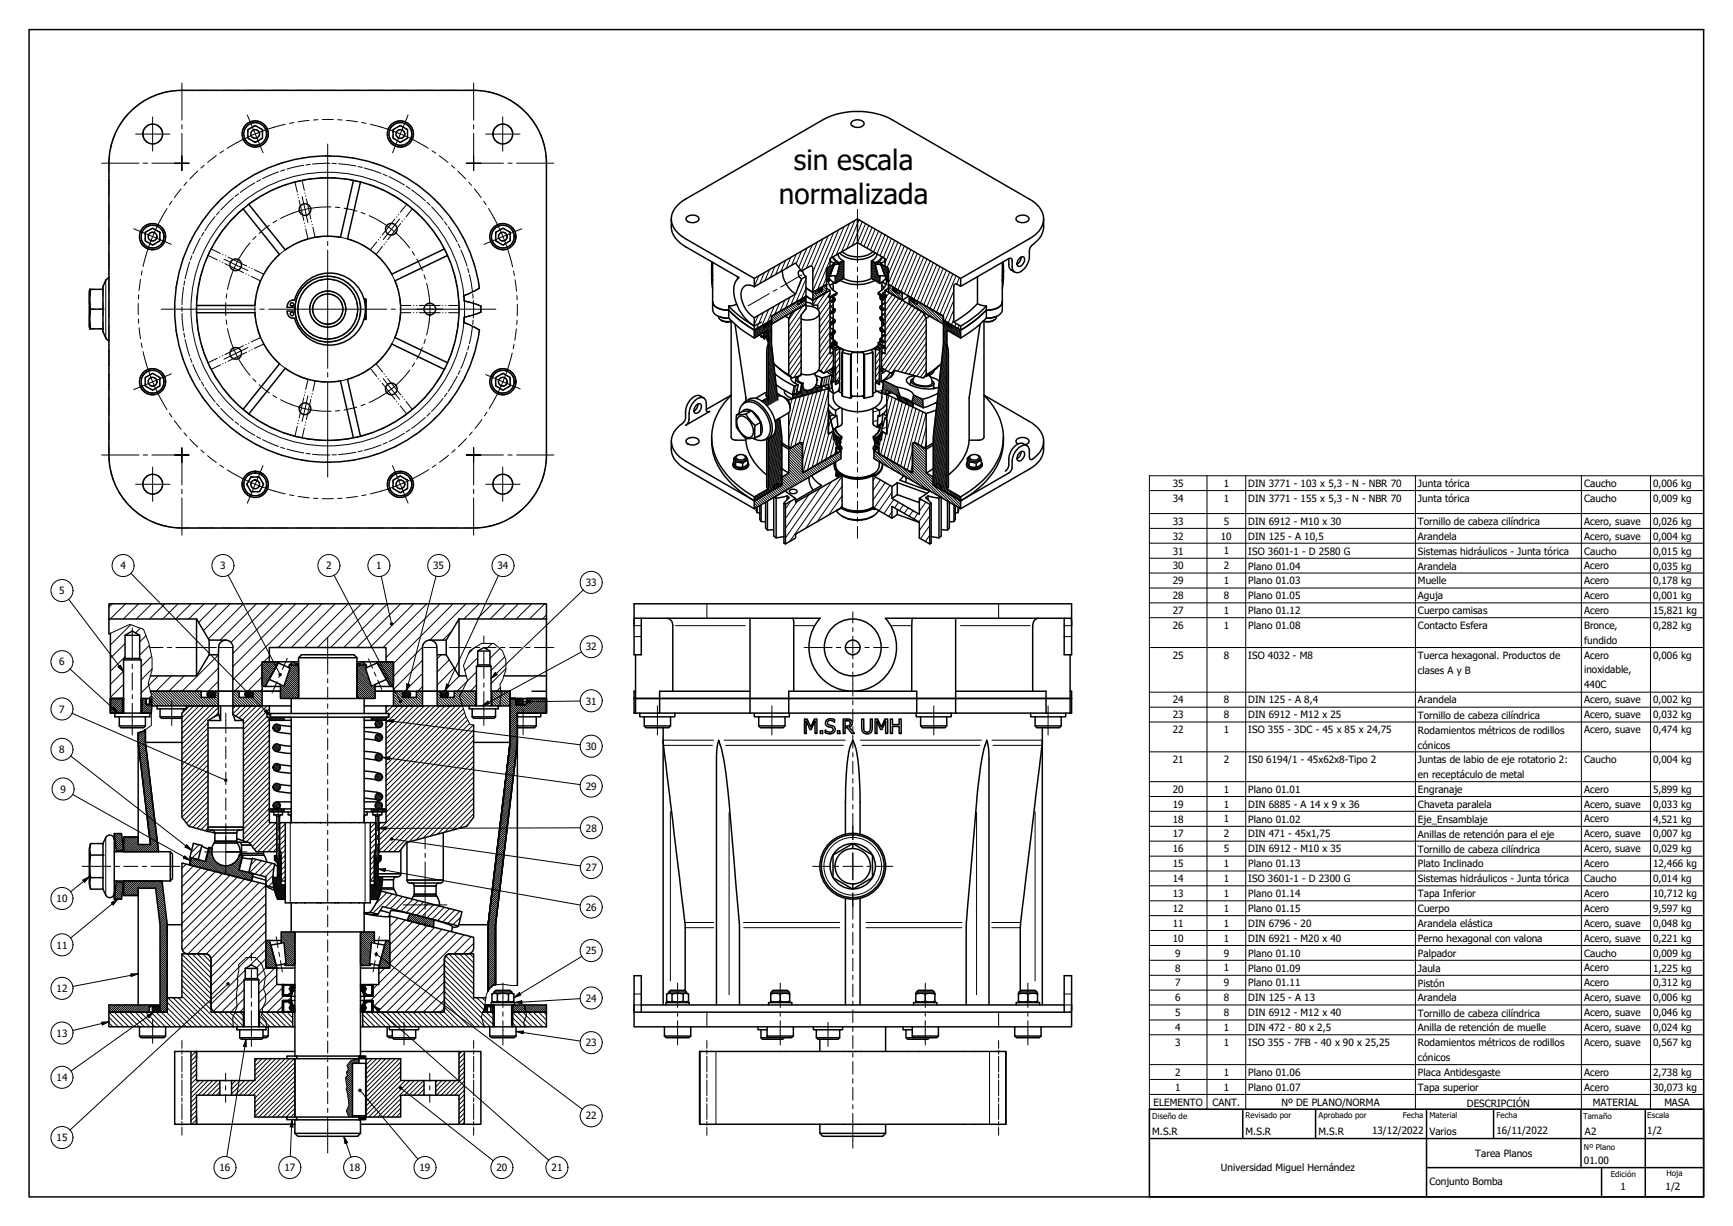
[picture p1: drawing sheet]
<svg xmlns="http://www.w3.org/2000/svg" width="594mm" height="420mm" viewBox="0 0 594 420" stroke-linecap="round" stroke-linejoin="round" font-family="sans-serif">
<defs><g id="words">
<g font-size="9.6">
<text x="272.2" y="58.4">sin escala</text>
<text x="267" y="69.9">normalizada</text>
</g>
<g font-size="3.4">
<text x="402" y="166.9">35</text>
<text x="419.5" y="166.9">1</text>
<text x="427.9" y="166.9">DIN 3771 - 103 x 5,3 - N - NBR 70</text>
<text x="486.1" y="167">Junta tórica</text>
<text x="543.1" y="166.9">Caucho</text>
<text x="566.7" y="166.9">0,006 kg</text>
<text x="402" y="172">34</text>
<text x="419.5" y="171.9">1</text>
<text x="427.9" y="172">DIN 3771 - 155 x 5,3 - N - NBR 70</text>
<text x="486.1" y="172.1">Junta tórica</text>
<text x="543.1" y="172">Caucho</text>
<text x="566.7" y="172">0,009 kg</text>
<text x="402" y="179.8">33</text>
<text x="419.5" y="179.8">5</text>
<text x="427.9" y="179.8">DIN 6912 - M10 x 30</text>
<text x="486.1" y="179.9">Tornillo de cabeza cilíndrica</text>
<text x="543.1" y="179.8">Acero, suave</text>
<text x="566.7" y="179.8">0,026 kg</text>
<text x="402" y="184.9">32</text>
<text x="418.5" y="184.9">10</text>
<text x="427.9" y="184.9">DIN 125 - A 10,5</text>
<text x="486.1" y="185">Arandela</text>
<text x="543.1" y="184.9">Acero, suave</text>
<text x="566.7" y="185">0,004 kg</text>
<text x="402" y="190">31</text>
<text x="419.5" y="190">1</text>
<text x="427.9" y="190">ISO 3601-1 - D 2580 G</text>
<text x="486.1" y="190.2">Sistemas hidráulicos - Junta tórica</text>
<text x="543.1" y="190">Caucho</text>
<text x="566.7" y="190">0,015 kg</text>
<text x="41.3" y="195.1">4</text>
<text x="75.5" y="195.1">3</text>
<text x="111.8" y="195.1">2</text>
<text x="129" y="195.1">1</text>
<text x="148.5" y="195.1">35</text>
<text x="170.6" y="195.1">34</text>
<text x="402" y="195.1">30</text>
<text x="419.5" y="195.1">2</text>
<text x="427.9" y="195.2">Plano 01.04</text>
<text x="486.1" y="195.2">Arandela</text>
<text x="543.1" y="195.1">Acero</text>
<text x="566.7" y="195.2">0,035 kg</text>
<text x="20.3" y="203.7">5</text>
<text x="200.8" y="200.8">33</text>
<text x="402" y="200.3">29</text>
<text x="419.5" y="200.2">1</text>
<text x="427.9" y="200.3">Plano 01.03</text>
<text x="486.1" y="200.3">Muelle</text>
<text x="543.1" y="200.2">Acero</text>
<text x="566.7" y="200.3">0,178 kg</text>
<text x="402" y="205.3">28</text>
<text x="419.5" y="205.3">8</text>
<text x="427.9" y="205.3">Plano 01.05</text>
<text x="486.1" y="205.3">Aguja</text>
<text x="543.1" y="205.3">Acero</text>
<text x="566.7" y="205.3">0,001 kg</text>
<text x="402" y="210.4">27</text>
<text x="402" y="215.6">26</text>
<text x="419.5" y="210.4">1</text>
<text x="419.5" y="215.5">1</text>
<text x="427.9" y="210.5">Plano 01.12</text>
<text x="427.9" y="215.6">Plano 01.08</text>
<text x="486.1" y="210.4">Cuerpo camisas</text>
<text x="486.1" y="215.6">Contacto Esfera</text>
<text x="543.1" y="210.4">Acero</text>
<text x="543.1" y="215.5">Bronce,</text>
<text x="566.7" y="210.5">15,821 kg</text>
<text x="566.7" y="215.6">0,282 kg</text>
<text x="543.1" y="220.6">fundido</text>
<text x="200.8" y="222.9">32</text>
<text x="402" y="225.7">25</text>
<text x="419.5" y="225.7">8</text>
<text x="427.9" y="225.7">ISO 4032 - M8</text>
<text x="486.1" y="225.8">Tuerca hexagonal. Productos de</text>
<text x="543.1" y="225.7">Acero</text>
<text x="566.7" y="225.8">0,006 kg</text>
<text x="20.3" y="228.1">6</text>
<text x="486.1" y="230.9">clases A y B</text>
<text x="543.1" y="230.8">inoxidable,</text>
<text x="543.1" y="235.9">440C</text>
<text x="20.3" y="244.2">7</text>
<text x="200.8" y="241.5">31</text>
<text x="402" y="241.1">24</text>
<text x="419.5" y="241.1">8</text>
<text x="427.9" y="241.1">DIN 125 - A 8,4</text>
<text x="486.1" y="241.1">Arandela</text>
<text x="543.1" y="241">Acero, suave</text>
<text x="566.7" y="241.1">0,002 kg</text>
<text x="402" y="246.2">23</text>
<text x="402" y="251.2">22</text>
<text x="419.5" y="246.2">8</text>
<text x="419.5" y="251.2">1</text>
<text x="427.9" y="246.2">DIN 6912 - M12 x 25</text>
<text x="427.9" y="251.2">ISO 355 - 3DC - 45 x 85 x 24,75</text>
<text x="486.1" y="246.3">Tornillo de cabeza cilíndrica</text>
<text x="486.1" y="251.4">Rodamientos métricos de rodillos</text>
<text x="543.1" y="246.2">Acero, suave</text>
<text x="543.1" y="251.2">Acero, suave</text>
<text x="566.7" y="246.2">0,032 kg</text>
<text x="566.7" y="251.3">0,474 kg</text>
<text x="200.8" y="257">30</text>
<text x="486.1" y="256.5">cónicos</text>
<text x="20.3" y="258">8</text>
<text x="402" y="261.5">21</text>
<text x="419.5" y="261.5">2</text>
<text x="427.9" y="261.5">IS0</text>
<text x="434.1" y="261.5">6194/1 - 45x62x8-Tipo 2</text>
<text x="486.1" y="261.5">Juntas de labio de eje rotatorio 2:</text>
<text x="543.1" y="261.5">Caucho</text>
<text x="566.7" y="261.5">0,004 kg</text>
<text x="486.1" y="266.6">en receptáculo de metal</text>
<text x="20.7" y="271.7">9</text>
<text x="200.8" y="270.7">29</text>
<text x="402" y="271.7">20</text>
<text x="419.5" y="271.7">1</text>
<text x="427.9" y="271.7">Plano 01.01</text>
<text x="486.1" y="271.7">Engranaje</text>
<text x="543.1" y="271.6">Acero</text>
<text x="566.7" y="271.7">5,899 kg</text>
<text x="402" y="276.8">19</text>
<text x="402" y="281.9">18</text>
<text x="419.5" y="276.8">1</text>
<text x="419.5" y="281.9">1</text>
<text x="427.9" y="276.8">DIN 6885 - A 14 x 9 x 36</text>
<text x="427.9" y="281.9">Plano 01.02</text>
<text x="486.1" y="276.8">Chaveta paralela</text>
<text x="486.1" y="281.9">Eje_Ensamblaje</text>
<text x="543.1" y="276.8">Acero, suave</text>
<text x="543.1" y="281.9">Acero</text>
<text x="566.7" y="276.8">0,033 kg</text>
<text x="566.7" y="281.9">4,521 kg</text>
<text x="200.9" y="285">28</text>
<text x="402" y="287">17</text>
<text x="419.5" y="287">2</text>
<text x="427.9" y="287">DIN 471 - 45x1,75</text>
<text x="486.1" y="287.1">Anillas de retención para el eje</text>
<text x="543.1" y="287">Acero, suave</text>
<text x="566.7" y="287">0,007 kg</text>
<text x="402" y="292.1">16</text>
<text x="419.5" y="292.1">5</text>
<text x="427.9" y="292.1">DIN 6912 - M10 x 35</text>
<text x="486.1" y="292.2">Tornillo de cabeza cilíndrica</text>
<text x="543.1" y="292.1">Acero, suave</text>
<text x="566.7" y="292.1">0,029 kg</text>
<text x="200.9" y="298.6">27</text>
<text x="402" y="297.2">15</text>
<text x="419.5" y="297.2">1</text>
<text x="427.9" y="297.2">Plano 01.13</text>
<text x="486.1" y="297.2">Plato Inclinado</text>
<text x="543.1" y="297.2">Acero</text>
<text x="566.7" y="297.2">12,466 kg</text>
<text x="402" y="302.3">14</text>
<text x="419.5" y="302.3">1</text>
<text x="427.9" y="302.3">ISO 3601-1 - D 2300 G</text>
<text x="486.1" y="302.4">Sistemas hidráulicos - Junta tórica</text>
<text x="543.1" y="302.4">Caucho</text>
<text x="566.7" y="302.4">0,014 kg</text>
<text x="19.4" y="309.2">10</text>
<text x="402" y="307.4">13</text>
<text x="419.5" y="307.4">1</text>
<text x="427.9" y="307.4">Plano 01.14</text>
<text x="486.1" y="307.4">Tapa Inferior</text>
<text x="543.1" y="307.4">Acero</text>
<text x="566.7" y="307.4">10,712 kg</text>
<text x="200.8" y="312.1">26</text>
<text x="402" y="312.5">12</text>
<text x="402" y="317.6">11</text>
<text x="419.5" y="312.5">1</text>
<text x="419.5" y="317.6">1</text>
<text x="427.9" y="312.5">Plano 01.15</text>
<text x="427.9" y="317.6">DIN 6796 - 20</text>
<text x="486.1" y="312.5">Cuerpo</text>
<text x="486.1" y="317.7">Arandela elástica</text>
<text x="543.1" y="312.5">Acero</text>
<text x="543.1" y="317.6">Acero, suave</text>
<text x="566.7" y="312.5">9,597 kg</text>
<text x="566.7" y="317.7">0,048 kg</text>
<text x="402" y="322.7">10</text>
<text x="419.5" y="322.7">1</text>
<text x="427.9" y="322.7">DIN 6921 - M20 x 40</text>
<text x="486.1" y="322.7">Perno hexagonal con valona</text>
<text x="543.1" y="322.7">Acero, suave</text>
<text x="566.7" y="322.7">0,221 kg</text>
<text x="19.4" y="325.1">11</text>
<text x="200.8" y="327.1">25</text>
<text x="402.9" y="327.8">9</text>
<text x="419.5" y="327.8">9</text>
<text x="427.9" y="327.9">Plano 01.10</text>
<text x="486.1" y="327.9">Palpador</text>
<text x="543.1" y="327.9">Caucho</text>
<text x="566.7" y="327.9">0,009 kg</text>
<text x="402.9" y="333">8</text>
<text x="419.5" y="332.9">1</text>
<text x="427.9" y="333">Plano 01.09</text>
<text x="486.1" y="333">Jaula</text>
<text x="543.1" y="332.9">Acero</text>
<text x="566.7" y="333">1,225 kg</text>
<text x="19.4" y="340">12</text>
<text x="402.9" y="338.1">7</text>
<text x="419.5" y="338.1">9</text>
<text x="427.9" y="338.1">Plano 01.11</text>
<text x="486.1" y="338.2">Pistón</text>
<text x="543.1" y="338.1">Acero</text>
<text x="566.7" y="338.1">0,312 kg</text>
<text x="200.8" y="343.3">24</text>
<text x="402.9" y="343.1">6</text>
<text x="419.5" y="343.1">8</text>
<text x="427.9" y="343.1">DIN 125 - A 13</text>
<text x="486.1" y="343.2">Arandela</text>
<text x="543.1" y="343.1">Acero, suave</text>
<text x="566.7" y="343.2">0,006 kg</text>
<text x="402.9" y="348.2">5</text>
<text x="402.9" y="353.4">4</text>
<text x="419.5" y="348.3">8</text>
<text x="419.5" y="353.4">1</text>
<text x="427.9" y="348.3">DIN 6912 - M12 x 40</text>
<text x="427.9" y="353.4">DIN 472 - 80 x 2,5</text>
<text x="486.1" y="348.4">Tornillo de cabeza cilíndrica</text>
<text x="486.1" y="353.5">Anilla de retención de muelle</text>
<text x="543.1" y="348.2">Acero, suave</text>
<text x="543.1" y="353.4">Acero, suave</text>
<text x="566.7" y="348.3">0,046 kg</text>
<text x="566.7" y="353.4">0,024 kg</text>
<text x="19.4" y="355.3">13</text>
<text x="200.8" y="358.6">23</text>
<text x="402.9" y="358.4">3</text>
<text x="419.5" y="358.4">1</text>
<text x="427.9" y="358.4">ISO 355 - 7FB - 40 x 90 x 25,25</text>
<text x="486.1" y="358.6">Rodamientos métricos de rodillos</text>
<text x="543.1" y="358.4">Acero, suave</text>
<text x="566.7" y="358.5">0,567 kg</text>
<text x="486.1" y="363.7">cónicos</text>
<text x="19.4" y="370.5">14</text>
<text x="402.9" y="368.7">2</text>
<text x="419.5" y="368.7">1</text>
<text x="427.9" y="368.7">Plano 01.06</text>
<text x="486.1" y="368.7">Placa Antidesgaste</text>
<text x="543.1" y="368.7">Acero</text>
<text x="566.7" y="368.7">2,738 kg</text>
<text x="402.9" y="373.7">1</text>
<text x="419.5" y="373.7">1</text>
<text x="427.9" y="373.8">Plano 01.07</text>
<text x="486.1" y="373.7">Tapa superior</text>
<text x="543.1" y="373.7">Acero</text>
<text x="566.7" y="373.8">30,073 kg</text>
<text x="200.8" y="383.6">22</text>
<text x="395.4" y="378.9">ELEMENTO</text>
<text x="415.7" y="378.9">CANT.</text>
<text x="439.3" y="378.9">Nº DE PLANO/NORMA</text>
<text x="502.9" y="379.3">DESCRIPCIÓN</text>
<text x="546" y="378.9">MATERIAL</text>
<text x="570.5" y="378.9">MASA</text>
<text x="395" y="389.1">M.S.R</text>
<text x="427" y="389.1">M.S.R</text>
<text x="452" y="389.1">M.S.R</text>
<text x="470.3" y="388.6">13/12/2022</text>
<text x="490" y="389.1">Varios</text>
<text x="513" y="388.6">16/11/2022</text>
<text x="543.3" y="388.9">A2</text>
<text x="564.7" y="388.6">1/2</text>
<text x="19.4" y="391.1">15</text>
<text x="75.2" y="401.4">16</text>
<text x="97.5" y="401.4">17</text>
<text x="119.7" y="401.4">18</text>
<text x="143.8" y="401.4">19</text>
<text x="170.2" y="401.4">20</text>
<text x="189" y="401.4">21</text>
<text x="418.5" y="401.2">Universidad Miguel Hernández</text>
<text x="505.7" y="396.4">Tarea Planos</text>
<text x="543" y="399.1">01.00</text>
<text x="490" y="406.1">Conjunto Bomba</text>
<text x="555.6" y="407.9">1</text>
<text x="571" y="407.7">1/2</text>
</g>
<g font-size="2.7">
<text x="395" y="383.3">Diseño de</text>
<text x="427" y="383.3">Revisado por</text>
<text x="452" y="383.3">Aprobado por</text>
<text x="480.9" y="383.3">Fecha</text>
<text x="490" y="383.3">Material</text>
<text x="513" y="383.3">Fecha</text>
<text x="542.7" y="383.3">Tamaño</text>
<text x="564.7" y="383.3">Escala</text>
<text x="543" y="394.1">Nº Plano</text>
<text x="552.2" y="403.4">Edición</text>
<text x="571.2" y="403.1">Hoja</text>
</g>
</g></defs>
<!-- layer: Sombreado (ISO) -->
<g fill="none" stroke="#000" stroke-width=".34">
<path d="M285.8 79.8l-7.2 16.7M287.5 78.7l-8.9 21M289.4 77.6l-4.6 10.9M291.2 76.6l-4.6 10.8M293.1 75.5l-4.6 10.8M294.5 75.4l-4.2 9.9M295.6 76l-3.5 8.2M296.7 76.6l-2.8 6.6M297.8 77.3l-2.8 6.5M299 77.9l-2.8 6.5M300 78.5l-2.8 6.6M301.2 79.2l-2.8 6.5"/>
<path d="M302.3 79.8l-2.8 6.6M260.2 94.5l-1.6 3.6M262 93.5l-1.7 3.8M263.8 92.4l-1.6 3.8M265.6 91.4l-1.6 3.8M267.5 90.3l-1.6 3.8M269.3 89.3l-1.6 3.8M271.1 88.2l-1.6 3.8M272.9 87.2l-1.6 3.8M274.8 86.1l-1.9 4.3M274.9 95.5l-1.3 3M276.3 95.5l-3.4 8"/>
<path d="M276.3 98.8l-1.6 3.7 .7 .7M276.6 85.1l-2.8 6.4M278.4 84l-3.7 8.8M279.3 99.8l.4 .3M280.2 82.9l-3.8 9M280.6 99.7l.3 .3M280.6 99.4l.5 .5M280.7 99.3l1.6 1.5M280.7 99.1l.7 .6M280.8 99l.7 .7M280.9 98.8l.7 .7M281.1 98.8l.6 .6"/>
<path d="M281.2 98.7l.5 .5M281.4 98.6l.4 .4M281.5 98.5l.3 .3M281.8 99.5l1 1M281.9 98.7l1.4 1.5M282.1 81.9l-4 9.3M282.2 98.1l1.1 1.2M282.8 97.8l.5 .6M283.3 97.5h.1M283.3 95.1l-1.3 3.1M283.3 96.2l.2 .2M283.3 95.6l.5 .7"/>
<path d="M283.3 95l.7 1M283.3 94.5l.8 1.1M283.3 94l.9 1.2M283.3 93.4l1.1 1.5M283.3 92.9l1.2 1.6M283.3 92.3l1.4 1.8M283.5 91.9l1.3 1.9M283.7 91.7l1.2 1.8M283.9 80.8l-5.3 12.4M284 91.6l1.1 1.5M284.3 91.4l.9 1.4M284.5 89.1l-4.3 10.2"/>
<path d="M284.5 91.3l.8 1.1M284.9 91.1l.6 .9M285.1 91l.5 .6M285.4 90.8l.4 .5M285.7 90.7l.2 .2M285.9 90.5h.1M286.3 97.1h.1M286.3 96.5l.3 .4M286.3 96l.6 .8M286.3 95.4l.8 1.2M286.3 94.8l1.2 1.7M286.4 94.5l1.3 1.8"/>
<path d="M286.8 94.5l1.2 1.7M287 94.1l1.3 1.9M287.1 93.7l1.4 2.2M287.1 93.3l1.7 2.4M287.3 92.9l1.8 2.5M287.4 92.5l1.8 2.6M287.5 92.1l1.7 2.6M287.6 91.7l1.6 2.4M287.7 91.3l1.5 2.2M287.7 90.3l1.5 2.1M287.8 90.9l1.4 2M287.9 90l1.3 1.9"/>
<path d="M288.2 89.8l1 1.5M288.5 89.6l.7 1.2M288.7 89.5l.5 .7M289.1 89.4l.1 .2M298.7 94.8l.7 1.1M298.7 94.3l1.3 1.9M298.7 93.7l2 2.9M298.7 93.1l2.7 3.9M298.7 92.6l2.9 4.2M298.7 92.1l2.9 4.1M298.7 91.5l2.9 4.2M298.7 90.9l2.3 3.3"/>
<path d="M298.7 90.4l2 2.9M298.7 89.8l1.8 2.7M298.8 89.5l1.5 2.1M299.2 89.5l.9 1.2M299.8 89.8l.4 .5M301.1 94.5l.5 .6M301.6 94.5v.1M301.9 90.6l2.6 3.7M302.4 91.8l2.1 3.1M302.4 90.7l2.1 3.1M302.8 93l1.7 2.5M303 91.1l1.5 2.2"/>
<path d="M303.3 94.1l1.2 2M303.4 80.4l-2.8 6.6M303.7 99.7l-.3 .5M303.7 95.4l.7 1M303.7 91.5l.8 1.2M304.5 81.1l-2.8 6.6M304.5 99.8l.9 .9M304.5 98.9l3 3M304.5 98l4.8 4.7M305.4 98l.7 .6M305.6 81.8l-2.8 6.5M306.1 99.2l.9 .9"/>
<path d="M306.1 98.9l1.1 1.1M306.1 98.7l1.2 1.2M306.3 98.6l1 1.1M306.3 99.5l.2 .2M306.5 98.5l.8 .9M306.7 82.4l-3.3 7.7M307 98.8l.1 .2M307.8 83l-3.7 8.7M308.3 99.9l1 1M308.9 83.7l-4.4 10.2M310 84.3l-5.5 12.8M311.1 84.9l-5.5 13.1"/>
<path d="M312.2 85.6l-5.6 13.1M313.4 86.2l-5.6 13.2M314.5 86.8l-5.6 13.2M315.6 87.5l-5.6 13.1M316.7 88.1l-5.6 13.2M317.8 88.8l-5.6 13.1M318.9 89.4l-5.6 13.1M320 90l-5.5 13.2M321.1 90.7l-5.6 13.1M322.2 91.4l-5.5 13M323.3 92l-5.5 13.1M324.4 92.6l-5.6 13.1"/>
<path d="M325.6 93.3l-5.6 13M326.6 93.9l-5.5 13.1M327 99.7l-3.7 8.6M327.7 94.5l-5.5 13.2M328.9 95.2l-1 2.2M329.3 97.3l-.2 .7M258.6 115.5l.2 .2M258.6 115.2l.5 .3M258.6 114.8l.9 .6M258.6 114.4l1.2 .8M258.6 114l1.4 1M258.6 113.6l1.7 1.3"/>
<path d="M258.6 113.2l2.1 1.5M258.8 113l2.2 1.5M259.1 112.8l2.1 1.5M259.5 112.6l2.1 1.6M259.7 112.4l2.2 1.6M259.9 108.2l-1.3 3M260 112.3l2.2 1.5M260.3 112.1l2.2 1.5M260.7 111.9l2.1 1.6M261 111.7l2.1 1.6M261.2 111.6l.6 .4M261.6 111.4l.2 .2"/>
<path d="M261.7 107.1l-2.4 5.6M262.2 112.2l2.3 1.6M262.3 111.5l2.2 1.6M262.3 111.7l.3 .3M262.4 111.3l.5 .5M262.4 112.1l2.1 1.4M262.4 111.1l.6 .6M262.5 111l.6 .6M262.6 110.8l1.9 1.5M262.7 110.7l.7 .7M262.9 110.7l.6 .5M263.1 111.7l1.4 1"/>
<path d="M263.1 110.5l1.4 1M263.3 110.4l.2 .3M263.3 116.5h.1M263.3 120l1.6 1.1M263.3 119.6l1.5 1M263.3 119.2l1.4 1M263.3 118.9l1.4 .9M263.3 118.5l1.4 .9M263.3 118.1l1.3 .9M263.3 117.7l1.2 .8M263.3 117.3l1.2 .9M263.3 116.9l1.2 .8"/>
<path d="M263.3 116.1l1.2 .8M263.3 115.7l1.2 .9M263.3 115.4l1.2 .8M263.3 115l1.2 .8M263.3 114.6l1.2 .8M263.3 114.2l1.2 .8M263.3 113.8l1.2 .8M263.3 113.4l1.2 .8M263.5 116.7l1 .6M263.5 111.2l1 .7M263.5 110.5l1 .7M263.5 106l-2.3 5.7"/>
<path d="M263.7 110.2l.8 .5M264 110l.5 .3M264.3 109.8l.2 .2M264.5 111h.1M264.5 110l.7 .7M264.5 109.1l1.2 1.3M264.5 108.3l1.8 1.7M265.1 108l1.7 1.7M265.4 105l-2.4 5.6 .5 .5M265.7 107.7l1.7 1.7M266.3 107.4l1.7 1.7M266.8 107l1.7 1.8"/>
<path d="M267.2 103.9l-1.6 3.8M268 106.3l1.7 1.8M268.5 106l1.8 1.7M269 102.9l-1.6 3.8 1.7 1.7M269.1 105.7l1.7 1.7M269.7 105.4l1.7 1.7M270.3 105l1.7 1.8M270.8 101.8l-1.6 3.8M270.8 104.7l1.7 1.7M271.4 104.4l1.7 1.7M272 104.1l1.7 1.7M272.5 103.7l1.8 1.8"/>
<path d="M272.7 100.8l-1.6 3.8M272.7 106.3l-2.3 3.3M273.1 103.4l.4 .4M273.8 104.1l1 1M274.4 103.8l1 1M274.4 103l1.6 1.4M274.4 103.2l.4 .3M274.5 102.8l.6 .6M274.6 108.1l-4.2 6M274.6 110.2l-4.2 6.1M274.6 112.4l-4.2 6.1M274.6 114.7l-4.2 6"/>
<path d="M274.6 116.9l-4.2 6M274.6 119.1l-4.2 6M274.6 102.7l.7 .6M274.8 102.4l.7 .7M275 102.3l.6 .6M275.1 102.2l.6 .6M275.2 102.2l.5 .4M275.3 104.8l-4.9 7.1M275.4 102.1l.3 .2M275.5 103.2l.8 .7M275.8 102.5l.5 .5M276 101.8l.3 .3"/>
<path d="M276.3 105.6l-1.3 1.9M278.6 102.7l.2 .1M278.6 101.8l.8 .7M278.6 100.8l1.4 1.4M278.8 100.1l1.7 1.7M280.1 100.5l1 1M280.5 101.8l-1.9 2.7M280.7 100.2l1 1M283.1 100.3l-3 4.3M284.5 107.2l-3.6 5.1M284.5 109.4l-3.6 5.1M284.5 100.5l-4 5.8"/>
<path d="M284.5 102.7l-3.6 5.2M284.5 104.9l-3.6 5.2M284.5 111.6l-3.6 5.2M284.5 113.8l-3.6 5.2M284.5 116l-3.6 5.1M284.5 118.2l-3.6 5.2M285.1 110.5l.5 .5M285.1 114.3l.5 .4M285.1 103.3l.4 .4M285.1 103.1l.6 .5M285.1 106.9l.5 .5M285.1 110.7l.4 .3"/>
<path d="M285.1 117.6l.5 .6M285.2 114.6l.1 .1M285.2 107.2l.2 .2M285.2 114.1l.5 .6M285.2 113.9l.6 .6M285.2 102.9l.6 .6M285.2 106.7l.6 .6M285.2 110.3l.6 .6M285.2 117.9l.2 .3M285.2 117.5l.6 .6M285.2 117.3l.7 .7M285.2 102.7l.7 .7"/>
<path d="M285.2 106.5l.7 .7M285.2 110.2l.7 .6M285.3 113.8l.6 .7M285.3 106.3l.6 .7M285.3 110l.7 .7M285.3 117.2l.7 .6M285.4 118.3l.5 .2M285.4 113.6l.7 .7M285.4 102.6l.6 .7M285.4 106.2l.7 .7M285.4 113.5l.7 .7M285.4 102.5l.7 .7"/>
<path d="M285.4 109.9l.7 .6M285.5 106.1l.6 .7M285.5 109.8l.7 .6M285.6 102.3l.6 .7M285.6 113.4l.6 .6M285.6 116.8l.6 .6M285.6 106l.6 .7M285.6 109.6l.7 .7M285.7 101v.5M285.7 113.3l.6 .5M285.7 102.3l.6 .5M285.8 105.9l.5 .6"/>
<path d="M285.8 116.8l.5 .5M285.8 102.2l.5 .5M285.8 109.6l.5 .5M285.9 113.3l.4 .3M285.9 105.8l.4 .5M285.9 116.7l.4 .3M286 102.2l.3 .2M286 109.5l.3 .3M286.1 113.3l.2 .1M286.2 117.6l-.8-.6 .7 .7M300.5 119.7l-.4 .7M301.1 100.4h.1"/>
<path d="M301.6 116.4l1 1.1M301.6 116.2l1.2 1.1M301.6 105.5l1 .9M301.6 105.2l1.1 1.1M301.6 109l1 1M301.6 102.1l.9 .9M301.6 101.8l1.1 1.1M301.6 112.8l1 1M301.6 112.6l1.1 1.1M301.7 116.7l.8 .8M301.7 105.7l.7 .7M301.7 105.1l1.1 1.1"/>
<path d="M301.7 109.3l.8 .8M301.7 108.8l1.1 1.1M301.7 101.6l1.1 1.1M301.7 112.4l1.1 1.1M301.8 116.1l1 1M301.8 108.7l1 1M301.8 102.4l.5 .5M301.8 113.1l.5 .7M301.8 104.9l1 1M301.8 101.5l1 1M301.8 112.3l1 1M301.9 116l.9 .9"/>
<path d="M301.9 109.7l.3 .3M301.9 108.6l.9 .9M301.9 117.2l.1 .1M301.9 101.5l.9 .8M302 112.3l.7 .7M302.1 104.9l.6 .7M302.1 116.1l.5 .5M302.2 108.7l.4 .4M302.4 101.6l.1 .2M303 100.8l-.4 .1M303.1 118.6v.6M303.7 101.9l-.3 .4"/>
<path d="M304.8 100.3l-1 1.5M305.9 100.9l-2.5 3.7M307 101.6l-3.6 5.2M308.1 102.3l-4.7 6.7M308.1 100.7l1.2 1.1M309.2 102.9l-5.8 8.3M310.3 103.5l-6.9 10M311.4 104.2l-8 11.5M311.7 103.3l2.2 2.3M311.7 104.2l.1 .2M311.7 102.4l.5 .5M311.7 101.6l.5 .4"/>
<path d="M312.2 102.6l1 1M312.2 102.3l1.2 1.2M312.4 103.1l3.6 3.7M312.4 102.8l.5 .6M312.4 102.2l1 1.1M312.4 102.1l1 1M312.5 104.8l-9.1 13M312.8 102.2l.6 .6M313.6 105.5l-10.2 14.6M314.4 104.3l3.8 3.8M314.4 103.4l5.9 5.9M314.8 106.1l-12.6 17.9"/>
<path d="M315.8 106.7l-13.5 19.4M316 104.1l6.5 6.4M316.7 107.7l-13.3 19M317.4 108.9l-12.9 18.5M317.5 111l-11.7 16.7M317.5 113.2l-9.8 14M317.5 115.4l-8.5 12.2M317.5 117.6l-7.2 10.3M317.5 119.8l-5.8 8.4M318.1 105.3l5.3 5.2 1 .7M320.2 106.5l3.2 3.2M322.4 107.7l1 1.1"/>
<path d="M323.2 119.7l1.4 1M323.3 119.4l1.3 .8M323.3 119l1.3 .9M323.3 118.6l1.3 .9M323.4 118.3l1.2 .8M323.4 117.9l1.2 .8M323.4 117.5l1.2 .8M323.4 117.1l1.2 .9M323.4 116.8l1.2 .8M323.4 116.4l1.2 .8M323.4 116l1.2 .8M323.4 115.5l1.2 .9"/>
<path d="M323.4 115.2l1.2 .8M323.4 114.8l1.2 .8M323.4 114.4l1.2 .8M323.4 114l1.2 .9M323.4 113.6l1.2 .9M323.4 113.3l1.2 .8M323.4 112.9l1.2 .8M323.4 112.5l1.2 .8M323.4 112.1l2.9 2M323.4 111.7l5.9 4.1M323.4 111.3l5.9 4.1M323.4 110.9l5.9 4.1"/>
<path d="M323.4 110.2l1 .6M323.4 109.8l1 .6M324.4 111.2l.7 .7M324.4 110.9l1 1M324.4 110.7l1.2 1.1M324.5 110.5l1.1 1.1M324.6 110.4l1 1M326 112.3l3.3 2.4M326.1 112l3.2 2.3M326.1 111.6l3.2 2.3M326.3 111.4l3 2.1M327 102.9l-3.1 7.1"/>
<path d="M327 106.2l-1.9 4.5 .4 .4M327 109.4l-.9 1.9M327.7 110.8l-.4 1.1M328.8 111.5l-.4 1.1M261.5 137.7l1.8 1.3M261.5 137.3l2.1 1.5M261.8 137.1l2.1 1.6M262.1 136.9l2.1 1.6M262.4 136.8l2.1 1.5M262.7 136.6l2.1 1.5M263 136.4l2.1 1.6M263.3 136.2l2.1 1.6"/>
<path d="M263.3 135.9l2.4 1.7M263.3 135.5l2.8 1.9M263.3 135.1l3 2.1M263.3 134.7l3.3 2.3M263.3 134.3l3.3 2.3M263.3 134l3.2 2.2M263.3 133.6l3.1 2.2M263.3 133.2l3.1 2.2M263.3 132.8l3.1 2.1M263.3 132.4l3 2.1M263.3 132l3 2.1M263.3 131.6l3 2"/>
<path d="M263.3 131.2l2.9 2.1M263.3 130.9l2.8 1.9M263.3 130.5l2.8 1.9M263.3 130.1l2.8 1.9M263.3 129.7l2.7 1.9M263.3 129.3l2.6 1.9M263.3 128.9l2.6 1.8M263.3 128.5l2.6 1.8M263.3 128.1l2.5 1.8M263.3 127.7l2.4 1.8M263.3 127.4l2.4 1.7M263.3 127l2.4 1.6"/>
<path d="M263.3 126.6l2.3 1.6M263.3 126.2l2.3 1.6M263.3 125.8l2.3 1.6M263.3 125.5l2.2 1.5M263.3 125l2.1 1.5M263.3 124.6l2.1 1.5M263.3 124.2l2.1 1.5M263.3 123.9l2 1.4M263.3 123.5l1.9 1.4M263.3 123.1l1.9 1.3M263.3 122.7l1.9 1.3M263.3 122.3l1.8 1.3"/>
<path d="M263.3 122l1.8 1.2M263.3 121.6l1.7 1.1M263.3 121.1l1.7 1.2M263.3 120.8l1.6 1.1M263.3 120.4l1.6 1.1M271.5 136.7l-.7 2.6M271.7 136.5l.2 .1M271.7 136.2l.9 .2M271.8 134.6l.1 .6M271.8 135.9l1.5 .3M271.8 135.6l2.2 .4M271.9 135.3l2.8 .5"/>
<path d="M272.2 132.9l.3 2.1M272.4 135l3 .6M272.7 132.1l.3 2.5M272.9 136.2l-2.5 9.6M273 134.9l3.1 .5M273.2 131.9l.2 1M273.7 134.7l3.1 .5M274.3 134.4l3.2 .6M274.3 134.1l3.9 .7M274.4 135.9l-4 14.8M274.4 133.8l4.5 .8M274.4 133.5l5.2 .9"/>
<path d="M274.5 133.1l1.2 .3M274.6 132.8l.8 .2M274.6 121.3l-4.2 6.1M274.6 123.5l-3.7 5.4M274.6 125.7l-2.5 3.7M274.6 127.9l-.6 .9M274.6 132.6h.7M274.7 132.2l.6 .1M274.8 131.9l.5 .1M274.8 131.6l.5 .1M275.8 135.5l-4.8 18M277.2 135l-4.7 17.8"/>
<path d="M277.4 133.6l2.9 .6M278 133.5l3 .5M278.5 133.2l3.1 .6M278.6 134.7l-4.6 17.2 1.1 1.1M278.8 132.9l2.9 .6M279.1 132.7l.6 .1M279.4 132.4h.3M279.6 132.1h.2M279.8 131.8v.1M280 134.3l-4.9 18.5M280 132.8l1.7 .3M280.1 130.3h.1"/>
<path d="M280.7 132.6l1.1 .2M281.4 132.4l.5 .1M281.5 133.8l-6.4 23.8M281.5 131l.2 1.4M281.9 129.5l.4 2.7M282.4 129.3l.6 2.8M282.9 133.5l-7.5 28.1M283.1 129.2l.4 2.7M283.7 129l.7 4.3M284 134.5l-7.2 26.6M284 139.4l-5.6 20.9M284.3 128.8l.8 4.3"/>
<path d="M284.5 120.4l-3.6 5.2M284.9 128.6l.3 1.5M285.7 120.9l-4.3 6.1M285.7 123.2l-3.3 4.7M285.7 125.4l-.8 1.1M285.9 127.4l-.2 .6M287.8 120.2l-1.5 2.1M287.8 122.3l-1.5 2.3M287.8 124.6l-1.4 2M287.8 126.8l-1.4 2M287.8 129l-1.4 2M287.8 132.2l-.5 1.8"/>
<path d="M300.1 131.1h.1M301.5 127.2l-1.4 2M301.5 129.4l-.8 1.2M301.6 124.8l-1.5 2.2M301.6 120.4l-1.5 2.2M301.6 122.6l-1.5 2.2M301.9 127.4h-.4M302.1 130.6l-.6 .1M302.3 134.3l.3 .4M302.4 133.8l1.1 1.2M302.5 133.8l-1.6 .4M302.6 133.3l1.1 1.1"/>
<path d="M302.6 127.2h-.4M302.7 132.8l1.1 1M302.8 120.9l-.6 .9M302.8 132.1l1.9 2M302.8 131.5l3.2 3.2M302.8 130.9l4.5 4.5M303.1 130.5l5.5 5.5M304.5 131.2l3.8 3.8M304.7 135.5l-.7 2.7M305.8 131.8l2.2 2.2M305.9 136.1l-1.9 7.1M307 136.6l-3 11.5"/>
<path d="M307.1 132.4l.6 .7M307.4 135.4h.1M307.5 135.7l1 .2M307.7 136.1l1.9 .3M307.8 136.4l2.8 .5M307.9 136.8l3.8 .7M308.2 137.1l4.5 .9M308.2 137.2l-5.2 19.2M309.2 137.6l4 .7M309.4 137.8l-5.2 19.3M310.3 138.2l2.8 .5M310.5 138.3l-5.2 19.5"/>
<path d="M311.3 138.7l1.7 .3M311.7 138.9l-5.2 19.5M312.4 139.2l.5 .1M312.7 137.3l1.1 1.2M312.9 139.4l-5.3 19.7M312.9 136.8l2.2 2.3M313 136.3l3.4 3.4M313.1 135.7l3.3 3.4M313.6 135.6l2.8 2.7M314 140l-5.3 19.7M314.8 136.2l1.6 1.4M316.2 136.8l.1 .1"/>
<path d="M317.5 122l-4.6 6.6M317.5 124.2l-3.2 4.7M317.5 126.5l-2 2.8M321 139.9l3.6 2.4M321.1 139.5l3.5 2.5M321.1 139.1l3.5 2.5M321.1 138.8l3.5 2.4M321.2 138.4l3.4 2.4M321.2 138l3.4 2.4M321.2 137.7l3.4 2.4M321.2 137.3l3.4 2.4M321.3 136.9l3.3 2.4"/>
<path d="M321.4 136.6l3.2 2.3M321.4 136.2l3.2 2.3M321.4 135.9l3.2 2.2M321.5 135.6l3.1 2.1M321.5 135.2l3.1 2.1M321.6 134.8l3 2.1M321.6 134.5l3 2.1M321.6 134.1l3 2.1M321.7 133.7l2.9 2.1M321.7 133.4l2.9 2M321.8 133l2.8 2M321.8 132.6l2.8 2"/>
<path d="M321.8 132.3l2.8 1.9M321.9 131.9l2.7 1.9M321.9 131.6l2.7 1.9M321.9 131.2l2.7 1.9M322 130.9l2.6 1.8M322 130.5l2.6 1.8M322.1 130.2l2.5 1.7M322.1 129.8l2.5 1.7M322.1 129.4l2.5 1.7M322.2 129.1l2.4 1.6M322.2 128.7l2.4 1.6M322.3 128.3l2.3 1.7"/>
<path d="M322.3 128l2.3 1.6M322.3 127.6l2.3 1.6M322.4 127.2l2.2 1.6M322.5 126.9l2.1 1.5M322.5 126.5l2.1 1.6M322.5 126.2l2.1 1.4M322.5 125.8l2.1 1.4M322.6 125.5l2 1.4M322.6 125.1l2 1.4M322.6 124.8l2 1.3M322.7 124.4l1.9 1.3M322.8 124l1.8 1.3"/>
<path d="M322.8 123.7l1.8 1.2M322.8 123.3l1.8 1.3M322.8 122.9l1.8 1.2M322.9 122.6l1.7 1.1M323 122.2l1.6 1.2M323 121.8l1.6 1.2M323 121.5l1.6 1.1M323.1 121.1l1.5 1.1M323.1 120.8l1.5 1M323.2 120.4l1.4 1.1M323.2 120.1l1.4 1M263.3 159.9l4.7 3.3"/>
<path d="M263.3 159.6l4.7 3.3M263.3 159.2l4.7 3.3M263.3 158.8l4.7 3.2M263.3 158.3l4.7 3.3M263.3 158l4.7 3.3M263.3 157.6l4.7 3.3M263.3 157.2l4.7 3.3M263.3 156.8l4.7 3.3M263.3 156.4l4.7 3.3M263.3 156.1l4.7 3.3M263.3 155.7l4.7 3.3M263.3 155.3l4.7 3.3"/>
<path d="M263.3 154.9l4.7 3.3M263.3 154.5l4.7 3.3M263.3 154.1l4.7 3.3M263.3 153.7l4.7 3.3M263.3 153.3l4.7 3.3M263.3 153l4.7 3.3M263.3 152.6l4.7 3.3M263.3 152.2l4.7 3.3M263.3 151.8l4.7 3.3M263.3 151.4l4.7 3.3M263.3 151l4.7 3.3M263.3 150.6l4.7 3.3"/>
<path d="M263.4 150.3l4.6 3.2M263.7 150.2l4.3 2.9M264 150l4 2.8M264.4 149.8l3.6 2.6M264.6 149.6l3.4 2.4M264.9 149.3l3.1 2.3M265 149.1l3 2.1M265.2 148.9l2.8 1.9M265.4 148.6l2.6 1.8M265.6 148.3l2.4 1.7M265.7 148l2.3 1.6M265.7 147.7l2.3 1.5"/>
<path d="M265.7 144.6l1.9 1.2M265.7 144.2l1.8 1.3M265.8 147.4l2.1 1.4M265.8 145l1.9 1.3M265.9 147l1.9 1.4M265.9 145.5l1.8 1.2M265.9 146.6l1.9 1.3M265.9 146.2l1.9 1.4M265.9 145.8l1.8 1.3M266 144l1.5 1M266.3 143.8l1.2 .8M266.6 143.6l.8 .6"/>
<path d="M267 143.5l.3 .2M267.2 143.3l.1 .1M270.4 159.9l4.8 4.9M270.4 159l5.4 5.4M270.4 158.2l6 5.9M270.4 157.3l4.7 4.7M270.4 156.4l4.7 4.7M270.4 155.4l4.7 4.8M270.4 154.5l4.7 4.8M270.6 153.8l4.5 4.5M271.1 153.5l4 4M271.7 153.2l3.4 3.4"/>
<path d="M272.3 152.9l2.8 2.8M272.9 152.5l2.2 2.3M273.4 152.2l1.7 1.7M274.7 151.7l.3 .3M279.2 159.7l1.7 1.8M279.8 159.4l1.7 1.7M280.3 159.1l1.8 1.7M280.9 158.8l1.7 1.7M281.4 158.4l1.8 1.8M282 158.1l1.8 1.7M282.6 157.8l1.8 1.7M283.1 157.5l1.8 1.7"/>
<path d="M283.7 157.1l1.7 1.8M284 144.3l-4.1 15.1M284.1 148.7l-2.6 9.7M284.3 156.8l1.7 1.7M284.7 143.9l-.7 2.9M284.9 156.4l1.7 1.8M285.4 156.1l1.7 1.7M285.6 147.8l-2.6 9.7M286 155.8l1.7 1.7M286.2 150.5l-1.6 6.1M286.6 155.5l1.7 1.7M286.6 153.8l-.5 1.9"/>
<path d="M287.1 152.2l-.3 .9M287.1 155.2l1.2 1.1M287.5 151.8l-.1 .3M287.7 154.9l.6 .5M287.8 150.2v.3M288 152.4l-.1 .6M288.3 154.5h.1M299.6 156.8l.9 .9M299.6 155.9l3 3M299.6 155l5.1 5.2M300 150.9h-.3M300 154.2h-.3"/>
<path d="M300.3 151.9l-.2 .7M300.4 155l6.5 6.4M300.9 144.1l-1.6 .4M301.1 150.5h.1M301.2 153.8h-.1M301.5 140.6l-2.2 .6M301.9 150.7l-.7 2.6M302.6 156.2l6.4 6.4M302.6 148l-.4 1.7M303.3 143.4h.2M303.8 148.7l-1.9 7.1M304 146.5l-1.6 .4"/>
<path d="M304.7 157.4l6.4 6.5M306.8 158.7l6.4 6.4M308.9 159.9l6.4 6.4M312.8 154.3l-1.8 6.8 6.5 6.5M312.8 158.3l7.1 7.2M312.8 157.5l7.1 7.1M312.8 156.6l4.7 4.7M312.8 155.7l4.7 4.7M312.8 154.8l4.7 4.7M312.8 153.9l4.7 4.7M312.8 153l4.7 4.7M312.9 152.1l4.6 4.7"/>
<path d="M313.3 151.6l4.2 4.3M315 152.5l2.5 2.5M315.2 140.6l-5.3 19.8M316.4 141.1l-2.9 10.6M317.2 153.7l.3 .4M317.5 141.6l-2.9 10.7M317.5 146.5l-1.7 6.5M317.5 151.4l-.5 2.1M319.9 160l4.7 3.3M319.9 159.6l4.7 3.3M319.9 159.2l4.7 3.3M319.9 158.9l4.7 3.3"/>
<path d="M319.9 158.5l4.7 3.3M319.9 158l4.7 3.3M319.9 157.6l4.7 3.4M319.9 157.3l4.7 3.3M319.9 156.9l4.7 3.3M319.9 156.5l4.7 3.3M319.9 156.1l4.7 3.3M319.9 155.7l4.7 3.3M319.9 155.4l4.7 3.3M319.9 155l4.7 3.3M319.9 154.6l4.7 3.3M319.9 154.2l4.7 3.3"/>
<path d="M319.9 153.8l4.7 3.3M319.9 153.4l4.7 3.3M319.9 153l4.7 3.3M319.9 152.6l4.7 3.3M319.9 152.3l4.7 3.3M319.9 151.9l4.7 3.3M319.9 151.5l4.7 3.3M319.9 151.1l4.7 3.3M319.9 150.7l4.7 3.3M319.9 150.3l4.7 3.3M319.9 149.9l4.7 3.3M319.9 149.6l4.7 3.2"/>
<path d="M320 149.2l4.6 3.2M320 148.8l4.6 3.3M320 148.5l4.6 3.2M320.1 148.1l4.5 3.2M320.1 147.7l4.5 3.2M320.2 147.4l4.4 3.1M320.2 147l4.4 3.1M320.2 146.7l4.4 3M320.3 146.3l4.3 3M320.3 146l4.3 2.9M320.4 145.6l4.2 3M320.4 145.3l4.2 2.9"/>
<path d="M320.4 144.9l4.2 2.9M320.5 144.5l4.1 2.9M320.5 144.2l4.1 2.8M320.5 143.8l4.1 2.9M320.6 143.4l4 2.8M320.6 143.1l4 2.7M320.7 142.7l3.9 2.8M320.7 142.3l3.9 2.8M320.7 142l3.9 2.7M320.8 141.6l3.8 2.7M320.9 141.3l3.7 2.6M320.9 140.9l3.7 2.7"/>
<path d="M320.9 140.6l3.7 2.6M320.9 140.2l3.7 2.5M258.6 171.4l.2 .1M258.6 171l.5 .4M258.6 170.6l.9 .6M258.6 174.2l.1 .1M258.6 173.3l.7 .7M258.6 172.4l1.2 1.3M258.7 170.2l1 .8M258.7 171.6l1.7 1.7M259 170l1 .8M259.3 169.9l1 .7"/>
<path d="M259.3 171.2l1.7 1.8M259.6 169.7l1.1 .8M259.8 170.9l1.8 1.7M259.9 169.5l2.8 2.5M260.2 169.3l1 .8M260.4 170.6l1.7 1.7M260.5 169.2l1.1 .7 1.7 1.8M260.8 169l1.1 .8M261.1 168.8l1.1 .8 1.6 1.8M261.4 168.6l1 .8M261.7 168.5l1.1 .7M262 168.3l1.1 .8"/>
<path d="M262.3 168.1l1.1 .8M262.6 167.9l1.1 .8M262.7 169.3l1.7 1.7M262.9 167.8l1.1 .7M263.2 167.6l1.1 .8M263.3 169l1.7 1.7M263.3 167.3l1.3 .9M263.3 166.9l1.6 1.1 1.8 1.7M263.3 166.5l1.8 1.3M263.3 166.1l1.8 1.3M263.3 165.7l1.8 1.3M263.3 165.3l1.9 1.4"/>
<path d="M263.3 165l2.2 1.5M263.3 164.6l2.5 1.7M263.3 164.2l2.8 2M263.3 163.8l3.1 2.2M263.3 163.4l3.4 2.4M263.3 163l4.6 3.3M263.3 162.7l4.7 3.3M263.3 162.2l4.7 3.3M263.3 161.8l4.7 3.3M263.3 161.5l4.7 3.3 2.6 2.6M263.3 161.1l4.7 3.3M263.3 160.7l4.7 3.3"/>
<path d="M263.3 160.3l4.7 3.3M263.8 168.6l1.8 1.7M264.4 168.3l1.7 1.7M265.5 167.6l1.8 1.8M266.1 167.3l1.7 1.7M266.4 166l-.3 1.4M266.6 167l1.8 1.7M266.8 166.7l.2 .1M266.8 166.3l.5 .3M266.8 165.9l.9 .5M267.2 166.7l1.7 1.7M267.8 166.3l1.7 1.8"/>
<path d="M268 165.7l2.1 2M268 163.9l3.2 3.1M268.4 163.3l3.4 3.4M268.9 163l3.5 3.4M269.5 162.7l3.4 3.4M270.1 162.3l3.4 3.5M270.4 161.7l3.7 3.7M270.4 160.8l4.2 4.3M271.1 171.7l-1.9 2.7M273.4 171.7l-4.2 6M275.2 162l1.7 1.8M275.8 161.7l1.7 1.7"/>
<path d="M276.4 161.4l1.7 1.7M276.9 161.1l1.7 1.7M277.3 169.5l-8.1 11.6M277.5 160.8l1.7 1.7M278.1 160.4l1.7 1.8M278.6 160.1l1.8 1.7M281.2 167.2l-12 17.2M285.1 165l-14.4 20.6M288.7 163.2l-12.5 17.8M288.7 166.6l-8.6 12.2M288.7 169.9l-4.7 6.6M288.7 173.2l-.8 1.1"/>
<path d="M299.5 174l-.5 .2M299.7 162.7l-.5 .2M300.2 163.5l-.9 1.2M301.8 164.4l-2.5 3.7M303.5 165.4l-4.2 6M305.1 166.3l-5.4 7.8M305.8 168.8l-4.5 6.2M305.8 175.4l-1.1 1.6M306.4 171.2l-3.4 4.8M308 172.1l-1.3 1.9M309.7 173.1l-1.3 1.9M311.3 174l-1.3 1.9"/>
<path d="M312.2 161.6l.6-2.4 13.2 13.2M312.8 162l6.8 6.8M312.8 161.1l9 8.9M312.8 160.2l11 11M313 175l-1.3 1.9M314.6 175.9l-1.3 1.9M315.7 171.1l-.5 .8M317.4 172.1l-2.2 3.1M318.7 173.5l-3.7 5.4M318.7 176.8l-3.5 5M319.5 163.2l.4 .4M319.9 162.7l4.7 3.3"/>
<path d="M319.9 165.8l1.2 .9M319.9 165.4l1.2 .8M319.9 165l1.2 .8M319.9 164.6l9.4 6.6M319.9 164.3l9.4 6.6M319.9 163.9l4.7 3.3M319.9 163.5l4.7 3.3M319.9 163.1l4.7 3.3M319.9 162.3l4.7 3.4M319.9 162l4.7 3.3M319.9 161.5l4.7 3.3M319.9 161.1l4.7 3.3"/>
<path d="M319.9 160.8l4.7 3.3M319.9 160.4l4.7 3.3M321.7 167.2l6.4 6.5M322.2 166.5l-1 .3M322.8 167.4l3.3 2.4M322.8 167l6.5 4.6M322.8 167.9l.2 .1M323.8 168.4l5.5 5.6M325.9 169.7l3.4 3.4M327.7 169.3l1.6 1.2M328 170.9l1.3 1.3M318.7 180.1l-3.2 4.5"/>
<path d="M318.7 183.4l-1.5 2.2M38.5 206.9l-1.2 1.2M43.1 206.9l-5.3 5.2M44.8 214.1l-7 6.9M47.5 206.9l-5.2 5.2M48.1 215.3l-1.6 1.6M50 217.8l-2.1 2.2M52 206.9l-5.3 5.2M56.5 206.9l-5.3 5.2M61 206.9l-5.2 5.2M65.5 206.9l-5.3 5.2M70 206.9l-5.3 5.2"/>
<path d="M74.5 206.9l-6.4 6.4M78.9 206.9l-9.2 9.2M83.4 206.9l-12 12M87.9 206.9l-12.5 12.5M92.5 206.9l-13.4 13.3M96.9 206.9l-17.1 17M101.4 206.9l-21.6 21.6M105.9 206.9l-26.1 26.1M110.4 206.9l-15 15M114.9 206.9l-15 15M119.4 206.9l-15 15M123.9 206.9l-15.1 15"/>
<path d="M128.3 206.9l-15 15M132.8 206.9l-14.9 15M137.4 206.9l-15.1 15M141.8 206.9l-15 15M146.3 206.9l-15 15M150.8 206.9l-18.5 18.4M154.9 216.3l-3.1 3.1M155.3 206.9l-20.4 20.5M159.8 206.9l-12.5 12.5M164.3 206.9l-5.3 5.2M168.8 206.9l-5.3 5.2M173.2 206.9l-5.2 5.2"/>
<path d="M177.7 206.9l-5.2 5.2M182.2 206.9l-5.2 5.2M186.8 206.9l-5.3 5.2M187.3 210.7l-1.4 1.4M38.4 239.4l-.6 .5M39.1 239.4l-1.3 1.2M39.8 239.4l-2 1.9M40.4 239.4l-2.6 2.5M41.1 239.4l-3.3 3.2M41.7 239.4l-3.9 3.8M42.4 239l-.4 .4M42.4 234.5l-4.6 4.5"/>
<path d="M42.4 230l-4.6 4.5M42.4 239.4l-4.6 4.5M42.9 225.1l-5.1 4.9M42.9 220.6l-5.1 4.9M48.5 239.4l-.1 .1M49.1 239.4l-.7 .8M49.8 239.4l-1.4 1.4M50.1 239.8l-1.7 1.7M51.2 221.2l-3.3 3.3M51.6 237.2l4.7 4.7M51.9 238.4l-1 1M51.9 238.5l3.5 3.4"/>
<path d="M52 224.9l-3.6 3.6M52 239.4l-.7 .7M52.1 239.5l2.4 2.4M52.1 229.2l-3.7 3.8M52.1 239.9l-.8 .9M52.1 239.6l-.9 .9M52.2 236.9l5 5M53.1 236.9l5 5M54 236.9l5 5M54.2 231.6l-5.8 5.9M54.9 236.9l5 5M55.8 236.9l5 5"/>
<path d="M56.7 236.9l5 5M57.6 236.9l4.9 5M58.5 236.9l5 5M58.7 231.6l-5.2 5.3M59.4 236.9l5 5M60.3 236.9l5 5M61.2 236.9l5 5M62 236.9l5.1 5M62.9 236.9l5 5M63.2 231.6l-5.3 5.3M63.9 236.9l4.9 5M64.8 236.9l5 5"/>
<path d="M65.7 236.9l5 5M66.5 236.9l5.1 5M67.4 236.9l1.6 1.5M68.3 236.9l.7 .6M69.6 239l2.9 2.9M70.5 239l2.8 2.9M71.4 239l2.8 2.9M71.8 236.9l-.8 .8M72.1 236.9l-1.1 1.1M72.3 239l2.6 2.6M72.5 236.9l-1.4 1.4M72.8 236.9l-1.7 1.6"/>
<path d="M73.1 236.9l-1.9 1.8M73.2 239l1.7 1.7M73.2 237.1l-1.8 1.8M73.3 237.2l-1.7 1.8M73.5 237.5l-1.6 1.5M73.5 238.4l-.7 .6M73.5 237.7l-1.3 1.3M73.6 238l-1.1 1M73.7 238.7l1.2 1.1M73.7 237.8l1.2 1.1M73.7 236.9l1.2 1.1M74.6 236.9l.3 .2"/>
<path d="M74.9 233.5l-3.5 3.5M74.9 229l-8 7.9M74.9 224.5l-12.5 12.4M79.8 239.4l2.6 2.5M79.8 238.5l3.4 3.4M79.8 237.6l4.3 4.3M80 236.9l2 2M80.9 236.9l1.1 1.1M81.8 236.9l.2 .1M82.2 239l2.8 2.9M83.1 239l2.8 2.9M83.9 239l2.9 2.9"/>
<path d="M84.7 236.9l-.6 .6M84.8 239l2.9 2.9M85 236.9l-1.1 1.1M85.3 236.9l-1.3 1.3M85.7 236.9l-1.6 1.6M86 236.9l-1.8 1.8M86.2 237l-1.9 1.9M86.2 238.9l-.2 .1M86.3 237.2l-1.8 1.8M86.4 237.3l-1.6 1.7M86.5 237.6l-1.4 1.4M86.6 238.2l-.9 .8 2.9 2.9"/>
<path d="M86.6 237.8l-1.2 1.2M86.6 239l2.9 2.9M86.7 238.2l3.2 3.1M86.7 237.3l3.2 3.2M87.2 236.9l2.7 2.7M88.1 236.9l1.8 1.7M89 236.9l.9 .8M89.9 236.4l-.6 .5M89.9 227.4l-9.5 9.5M89.9 227.9l3.3 3.3M89.9 232.6l1.6 1.6M89.9 231.2l2 2.1"/>
<path d="M89.9 229.9l2.6 2.6M89.9 229.2l2.8 2.9M89.9 228.5l3.1 3.1M89.9 234.6l.6 .6M89.9 233.9l1.1 1.2M89.9 233.3l1.3 1.4M89.9 230.5l2.3 2.5M89.9 227.2l3.5 3.5M90.2 226.9l3.5 3.4M90.8 226.8l3.1 3.1M91.4 226.8l2.7 2.7M91.8 233.8l-1.9-1.9-5 5"/>
<path d="M92.1 226.8l2.3 2.2M92.3 225l-1.8 1.8M92.8 226.8l1.8 1.8M93.5 226.8l1.4 1.3M94.2 226.8l.9 .9M94.8 226.8l.5 .5M95.5 226.8l.1 .1M96.1 238.9l.5 .5M96.1 238.2l1.2 1.2M96.1 237.5l1.9 1.9M96.1 236.8l2.6 2.6M96.1 236.1l3.3 3.3"/>
<path d="M96.1 235.5l3.9 3.9M96.1 234.8l4.6 4.6M96.8 234.9l4.5 4.5M97.5 234.8l4.4 4.4M97.6 234.3l4.6 4.6M97.8 233.8l4.6 4.6M98 233.3l4.4 4.4M98.1 232.8l4.3 4.2M98.3 232.3l4.1 4M98.5 231.8l3.9 3.8M98.7 231.3l3.7 3.7M98.8 230.8l3.6 3.5"/>
<path d="M99 230.3l3.4 3.4M99.1 228.4l3.3 3.2M99.2 229.8l3.2 3.2M99.3 229.3l3.1 3M99.3 227.9l3.1 3M100 227.9l2.4 2.4M100.6 227.9l1.8 1.7M101.3 227.9l1.1 1M122.4 238.2l1.2 1.2M122.4 237.5l1.9 1.9M122.4 236.8l2.6 2.6M122.4 236.1l3.2 3.3"/>
<path d="M122.4 235.4l3.9 4M122.4 234.8l4.6 4.6M122.4 234.1l5.2 5.3M122.4 233.4l5.9 6M122.4 232.8l6.2 6.2M122.4 232.1l6.2 6.2M122.4 231.4l6.2 6.3M122.4 230.7l6.2 6.3M122.4 230l6.2 6.3M122.4 229.4l4.6 4.6M122.4 228.8l4.2 4.2M122.6 228.3l3.7 3.6"/>
<path d="M123 228l2.9 2.9M123.6 227.9l2 2M124.2 227.9l1.1 1.1M124.9 227.9l.7 .7M127.8 234.9l.8 .7M128.3 234.7l.3 .2M129.2 226.8l5.7 5.7M129.9 228.1l5 5.1M129.9 226.8l5 5M130.5 226.8l4.4 4.3M130.7 229.6l4.2 4.2M131.2 226.8l3.7 3.6"/>
<path d="M131.5 231.1l3.4 3.4M131.9 226.8l3 3M132.3 232.6l2.4 2.4M132.5 226.8l2.4 2.3M133.1 234.1l1.1 1.1M133.2 226.8l1.7 1.6M133.9 226.8l1 1M134.9 239.6l2.2 2.3M134.9 238.7l3.1 3.2M134.9 237.8l4 4.1M134.9 237l4.9 4.9M135.7 236.9l5 5"/>
<path d="M136.6 236.9l1.4 1.4M137.5 236.9l.5 .5M138.7 239l2.9 2.9M139.1 236.9l-1 .9M139.4 236.9l-1.3 1.3M139.6 239l2.9 2.9M139.7 236.9l-1.5 1.5M140 236.9l-1.7 1.7M140.3 237l-1.9 1.8M140.4 237.2l-1.8 1.8M140.5 239l2.9 2.9M140.6 237.3l-1.8 1.7"/>
<path d="M140.7 238.5l-.6 .5M140.7 237.5l-1.6 1.5M140.7 238.1l-.9 .9M140.7 237.8l-1.3 1.2M141.4 239l2.9 2.9M142.3 239l2.5 2.5M142.7 238.5l2.1 2.1M142.7 237.7l2.1 2.1M142.9 236.9l1.9 2M143.8 236.9l1 1.1M144.7 236.9l.1 .2M144.8 235.3l-1.5 1.6"/>
<path d="M144.8 230.8l-6.6 6.7M144.8 226.3l-9.9 10M144.8 221.8l-9.9 10M149.9 239.4l2.5 2.5M149.9 238.5l3.4 3.4M149.9 237.6l1.1 1.1M150.1 236.9l.9 .9M150.9 236.9h.1M151.3 224.4l-1.4 1.4M151.3 239l2.9 2.9M151.6 236.9l-.1 .1M152 236.9l-.9 .8"/>
<path d="M152.2 239l2.9 2.9M152.3 236.9l-1.2 1.1M152.6 236.9l-1.4 1.4M152.9 236.9l-1.6 1.6M153.1 239l2.9 2.9M153.2 236.9l-1.8 1.8M153.4 237.1l-1.9 1.8M153.5 237.2l-1.8 1.8M153.6 237.4l-1.6 1.6M153.7 237.7l-1.4 1.3M153.7 238.4l-.7 .6M153.7 238l-1 1"/>
<path d="M154 239l2.8 2.9M154.1 226.1l-4.2 4.2M154.9 239l2.8 2.9M155.7 228.9l-5.8 5.9M155.7 239l3 2.9M155.7 238l3.9 3.9M155.7 237.2l4.8 4.7M156.3 236.9l5.1 5M157.2 236.9l5 5M157.5 231.6l-5.3 5.3M158.2 236.9l4.9 5M159.1 236.9l4 4.1"/>
<path d="M160 236.9l3.1 3.2M160.8 236.9l2.3 2.2M161.7 236.9l1.4 1.3M162.6 236.9l.5 .4M162.7 221.9l-2.2 2.2M163.3 234.7l-2.1 2.2M163.3 230.3l-6.6 6.6M163.8 225.4l-4.5 4.4M168.6 239.2l2.7 2.7M168.6 238.4l3.5 3.5M168.6 237.5l4.4 4.4M168.7 220.5l-2 1.9"/>
<path d="M168.9 236.9l5 5M169.8 236.9l5 5M170.8 236.9l4.1 4.1 1.6-1.6M171.4 222.2l-3.4 3.5M171.6 235.6l-1.4 1.3M171.6 236.9l3.3 3.2M172.5 236.9l2.4 2.3M173 225.1l-4.7 4.7M173.4 229.2l-5.1 5M173.4 236.9l1.5 1.5M174.3 236.9l.6 .5M175.1 239.4l-.2 .2"/>
<path d="M175.8 239.4l-.9 .9M176.8 239.7l-1.9 2M177.4 239.4l-.3 .4M177.7 239.4l-2.8 3M178.1 239.4l-1.3 1.2M178.4 239.4l-1.5 1.4M178.7 239.4l-1.7 1.7M179 239.4l-1.8 1.9M179.1 239.6l-1.8 1.8M179.3 239.8l-1.8 1.7M179.4 239.9l-1.6 1.6M181.2 239.4l-.7 .7"/>
<path d="M181.9 239.4l-1.4 1.3M182.5 239.4l-5 5M183.2 239.4l-5 5M183.8 239.4l-4.9 5M184.5 239.4l-5 5M185.2 239.4l-5 5M185.9 239.4l-5.1 5M186.6 239.4l-5.1 5M187.2 239.4l-5 5M187.3 239.9l-4.4 4.5M42.4 243.5l-.9 .9M42.4 244.1l-.2 .3"/>
<path d="M42.4 242.8l-1.6 1.6M42.4 242.2l-2.3 2.2M42.4 241.5l-3 2.9M42.4 240.8l-3.7 3.6M42.4 240.1l-4.3 4.3M47.6 251.1l-.2 .1M48.5 250.8l-1.1 1.1M49.8 254.2l-2.2 2.3M49.8 253.5l-2.3 2.4M49.8 252.8l-2.4 2.4M49.8 252.2l-2.4 2.5M49.8 251.5l-2.4 2.5"/>
<path d="M49.8 250.8l-2.4 2.5M49.8 250.2l-2.4 2.4M49.9 254.8l-2.3 2.3M50 255.4l-2.2 2.3M50 256l-2.2 2.3M50.1 241.2l-1.7 1.7M50.1 240.5l-1.7 1.7M50.1 256.6l-2.2 2.3M50.2 257.2l-2.3 2.2M50.3 257.9l-2.3 2.2M50.4 258.4l-2.3 2.2M50.4 241.5l-2 2.1"/>
<path d="M50.4 259.1l-2.3 2.2M50.5 259.6l-2.2 2.3M51.1 241.5l-2.7 2.7M51.8 241.5l-2.9 2.9M51.8 241.5l.3-.2 .6 .6M51.9 244.1l-.3 .3M51.9 243.3l-1 1.1M52 242.6l-1.8 1.8M52 241.9l-2.5 2.5M52.1 240.9l-.5 .4M52.1 240.5l1.5 1.4M52.1 240.6l-.6 .6"/>
<path d="M52.1 240.3l-.7 .7M66.4 241.9l-4 4.1M68.2 241.9l-5.8 5.9M70 241.9l-7.6 7.6M71.3 258.6l-8.9 8.9M71.3 256.8l-8.9 8.9M71.3 254.9l-8.9 9M71.3 253.2l-8.9 8.9M71.3 251.4l-8.9 8.9M71.3 249.5l-8.9 9.1M71.3 247.8l-8.9 8.9M71.8 241.9l-9.4 9.5"/>
<path d="M73.6 241.9l-11.2 11.3M74.9 242.4l-12.5 12.5M74.9 244.3l-1.6 1.4M79.8 241.2l.7 .7M79.8 240.3l1.6 1.6M80.8 241.9l-1 .9M82.5 241.9l-2.7 2.7M84.4 241.9l-3.6 3.5M86.2 241.9l-4.2 4.1M87.9 241.9l-4.8 4.8M89.8 241.9l-6.4 6.3M91.5 245.6l-8.1 8"/>
<path d="M91.6 241.9l-8.2 8.1M92.3 242.9l-8.9 8.9M92.3 257.3l-8.9 8.9M92.3 255.5l-8.9 8.9M92.3 251.9l-8.9 8.9M92.3 250.1l-8.9 8.9M92.3 259.1l-8.9 8.8M92.3 253.7l-8.9 8.9M92.3 248.3l-8.9 8.9M92.5 245.9l-.2 .1M93 245.9l-9.6 9.5M93.4 245.9l-1 1"/>
<path d="M93.6 256.3l1.1 1.1M93.6 249.2l1.5 1.4M93.7 255.9l1.4 1.4M93.7 249.6l.9 1M93.7 255.6l1.7 1.6M93.7 248.8l1.7 1.7M93.9 245.9l-1.1 1M93.9 255.3l1.8 1.8M93.9 248.6l1.8 1.7M94.2 248.4l1.7 1.6M94.2 255.1l1.7 1.7M94.3 245.9l-1 1"/>
<path d="M94.5 255l1.5 1.5M94.5 248.2l1.5 1.6M94.7 245.9l-.9 1M94.9 248.1l1.2 1.2M94.9 254.9l1.2 1.2M95.2 245.9l-1 1M95.6 248.4l.3 .3M95.6 245.9l-.9 1M95.8 255.3v.1M96.1 245.9l-1 1M96.6 245.9l-1 1M97 245.9l-1 1"/>
<path d="M97.3 246.4l-.4 .5M97.3 246l-.8 .9M127.6 245.9l-.3 .1M128 245.9l-.7 .6M128.5 245.9l-1.1 1M128.6 248.2l1.1 1.1M128.7 247.8l1.5 1.5M128.7 259.4l1.3 1.4M128.7 252.7l1.2 1.3M128.7 259.9l.8 .8M128.7 259.1l1.6 1.6M128.7 253.3l.6 .6"/>
<path d="M128.7 252.3l1.6 1.6M128.8 247.5l1.7 1.7M128.8 258.8l1.8 1.7M128.8 252.1l1.8 1.7M128.9 245.9l-1 1M129 247.2l1.7 1.8M129.1 258.6l1.7 1.7M129.1 251.8l1.7 1.7M129.2 247.1l1.7 1.6M129.3 245.9l-1 1M129.3 258.4l1.7 1.6M129.3 251.6l1.7 1.7"/>
<path d="M129.5 246.9l1.6 1.5M129.7 251.6l1.4 1.3M129.7 258.3l1.4 1.4M129.8 245.9l-1 1M130 246.9l1.1 1.1M130.2 251.6l.8 .9M130.2 245.9l-1 1M130.2 258.4l.8 .7M130.7 245.9l-1 1M131.1 245.9l-1 1M131.6 245.9l-1 1M132 245.9l-.9 1"/>
<path d="M132.3 246.5l-.3 .4M132.5 245.9l-1 1M132.8 241.9l-.5 .5M134.7 241.9l-2.4 2.3M134.9 241.4l.4 .5M134.9 240.5l1.3 1.4M136.5 241.9l-3.3 3.3M138.2 241.9l-5.9 5.9M140 241.9l-7.7 7.7M141.9 241.9l-9.6 9.5M143.6 241.9l-11.3 11.3M145.4 241.9l-13.1 13.1"/>
<path d="M147.3 241.9l-15 14.9M149 241.9l-16.7 16.7M149.9 241.2l.7 .7M149.9 240.3l1.5 1.6M150.8 241.9l-18.5 18.5M152.6 241.9l-20.3 20.3M154.4 241.9l-22.1 22M156.2 241.9l-23.9 23.9M158 241.9l-25.7 25.7M158.9 242.9l-26.6 26.4M159.3 244.2l-27 26.9M159.7 245.6l-27.4 27.4"/>
<path d="M160.3 246.7l-28 28M161 247.9l-28.7 28.6M162.2 248.5l-29.9 29.9M162.4 257.3l-32.5 32.5M162.4 259.1l-32.5 32.5M162.4 255.5l-32.5 32.5M162.4 253.7l-32.5 32.5M162.4 251.9l-32.5 32.6M162.4 250.1l-30.1 30M168.6 241.1l.8 .8M168.6 240.1l1.7 1.8M176.8 259.2l-2.9 2.9"/>
<path d="M176.8 258.5l-2.8 2.8M176.8 241l-1.9 2M177 257.7l-2.9 2.9M177 257l-2.8 2.8M177 241.5l-2.1 2.2M177.2 256.2l-2.9 2.9M177.2 255.4l-2.8 2.9M177.4 251.3l-2.5 2.5M177.4 245.9l-2.5 2.5M177.4 254.7l-2.9 2.8M177.4 254l-2.8 2.8M177.4 253.3l-2.8 2.7"/>
<path d="M177.4 252.6l-2.6 2.6M177.4 251.9l-2.6 2.6M177.4 250.6l-2.5 2.6M177.4 250l-2.5 2.5M177.4 249.3l-2.5 2.5M177.4 248.6l-2.5 2.5M177.4 247.9l-2.5 2.5M177.4 247.2l-2.5 2.5M177.4 246.6l-2.5 2.5M177.4 245.2l-2.5 2.6M177.4 244.6l-2.5 2.5M177.7 241.5l-2.8 2.9"/>
<path d="M178.4 241.5l-3.5 3.5M179.1 241.5l-4.2 4.2M179.4 240.9l-.6 .6M179.5 240.2l-1.4 1.3M179.5 240.5l-1.1 1M179.7 241.5l-4.8 4.9M187.3 244l-.4 .4M187.3 243.3l-1.1 1.1M187.3 242.6l-1.7 1.8M187.3 242l-2.4 2.4M187.3 241.3l-3 3.1M187.3 240.6l-3.7 3.8"/>
<path d="M50.5 260.2l-2.2 2.3M50.6 260.8l-2.2 2.3M50.7 261.4l-2.2 2.3M50.7 262l-2.2 2.3M50.9 262.6l-2.3 2.3M50.9 263.2l-2.3 2.3M51 263.8l-2.3 2.3M51.1 264.5l-2.3 2.2M51.1 265l-2.2 2.3M51.2 265.7l-2.2 2.2M51.2 266.2l-2.2 2.3M51.4 266.9l-2.3 2.2"/>
<path d="M51.4 267.4l-2.3 2.3M51.5 268.1l-2.3 2.2M51.6 268.6l-2.3 2.3M51.6 269.2l-2.2 2.3M51.7 269.9l-2.2 2.2M51.8 270.4l-2.3 2.3M51.9 271.1l-2.3 2.2M51.9 271.6l-2.2 2.3M52 272.3l-2.3 2.2M52.1 272.8l-2.3 2.3M52.1 273.5l-2.2 2.2M52.2 274l-2.2 2.3"/>
<path d="M52.3 274.7l-2.3 2.2M52.3 275.3l-2.2 2.2M52.5 275.9l-2.3 2.2M52.5 276.5l-2.3 2.2M52.6 277.1l-2.3 2.2M52.6 277.7l-2.2 2.2M52.7 278.3l-2.2 2.2M52.8 278.9l-2.3 2.2M52.8 279.4l-2.2 2.3M71.3 263.9l-8.9 9M71.3 278.3l-5.3 5.3M71.3 276.5l-6.6 6.6"/>
<path d="M71.3 274.7l-7.4 7.4M71.3 272.9l-8.2 8.2M71.3 271.1l-8.9 9M71.3 269.3l-8.9 9M71.3 267.5l-8.9 9M71.3 265.7l-8.9 9M71.3 262.1l-8.9 9M71.3 260.3l-8.9 9M92.3 277l-8.9 8.9M92.3 262.7l-8.9 8.9M92.3 278.8l-8.9 8.9M92.3 275.3l-8.9 8.8"/>
<path d="M92.3 273.4l-8.9 9M92.3 271.6l-8.9 8.9M92.3 269.9l-8.9 8.8M92.3 268.1l-8.9 8.9M92.3 266.2l-8.9 8.9M92.3 264.5l-8.9 8.8M92.3 260.8l-8.9 9M92.6 277.2l-.3 .3M93 277.2l-.7 .7M93.5 277.2l-1 1M93.6 276.1l1.3 1.2M93.6 269.8l1.1 1.1"/>
<path d="M93.6 263.1l1.1 1M93.7 269.4l1.5 1.5M93.7 275.7l1.5 1.5-.9 1M93.7 262.6l1.4 1.5M93.8 275.4l1.7 1.7M93.8 269.1l1.7 1.6M93.8 262.3l1.6 1.7M93.9 276.8l.3 .3M93.9 277.2l-.9 1M94 275.1l1.8 1.8M94 268.8l1.8 1.8M94 262l1.7 1.8"/>
<path d="M94.2 268.6l1.7 1.7M94.2 261.9l1.7 1.7M94.3 275l1.6 1.6M94.4 277.2l-1 1M94.6 268.5l1.5 1.5M94.6 261.7l1.4 1.5M94.6 274.9l1.5 1.4M94.8 277.2l-.9 1M94.9 261.7l1.2 1.1M95 268.5l1.1 1M95.1 274.9l1 .9M95.8 277.2l-1.1 1"/>
<path d="M96.2 277.2l-1 1M96.6 277.2l-1 1M97.1 277.2l-1 1M97.3 277.4l-.8 .8M97.3 277.9l-.3 .3M127.6 277.2l-.3 .3M128.1 277.2l-.8 .7M128.5 277.2l-1 1M128.6 276.1l1.3 1.1-1.1 1M128.7 266.7l.8 .8M128.7 266.2l1.3 1.4M128.7 273.4l.8 .9"/>
<path d="M128.7 273l1.3 1.3M128.7 275.7l1.6 1.5-1 1M128.7 265.9l1.7 1.5M128.7 272.6l1.7 1.6M128.8 276.6l.5 .6M128.8 275.4l1.8 1.7M128.9 265.5l1.7 1.8M128.9 272.3l1.7 1.7M129 277.2l-1 1M129 275.1l1.7 1.7M129.1 265.3l1.7 1.8M129.2 272.1l1.7 1.7"/>
<path d="M129.3 274.9l1.6 1.7M129.4 277.2l-1 1M129.4 265.2l1.6 1.6M129.4 271.9l1.6 1.6M129.7 274.9l1.4 1.4M129.7 265.1l1.4 1.3M129.8 271.9l1.3 1.3M130.1 274.9l.9 .9M130.3 265.2l.7 .7M130.4 272l.6 .6M130.7 277.2l-1 1M131.2 277.2l-1 1"/>
<path d="M131.6 277.2l-.9 1M132.1 277.2l-1 1M132.3 277.9l-.3 .3M132.3 277.4l-.7 .8M162.4 278.9l-5.1 5.1M162.4 277.1l-7.6 7.5M162.4 275.3l-10 9.9M162.4 273.5l-12.5 12.4M162.4 271.7l-14.9 14.9M162.4 269.9l-17.4 17.3M162.4 268.1l-19.8 19.8M162.4 266.3l-22.3 22.2"/>
<path d="M162.4 264.5l-27.5 27.4M162.4 262.7l-29.2 29.2M162.4 260.9l-31 31M174.3 280l-2.9 2.8M174.4 279.2l-2.9 2.8M174.5 278.4l-2.9 2.9M174.6 277.7l-2.9 2.8M174.7 276.9l-2.9 2.9M174.8 276.1l-2.9 2.9M174.9 275.3l-2.9 2.9M174.9 274.6l-2.8 2.8M175 273.8l-2.9 2.8"/>
<path d="M175.1 273l-2.8 2.9M175.2 272.3l-2.9 2.8M175.3 271.5l-2.8 2.9M175.4 270.7l-2.9 2.9M175.5 270l-2.8 2.8M175.6 269.2l-2.9 2.9M175.7 268.5l-2.9 2.8M175.8 267.7l-2.9 2.9M175.9 266.9l-2.9 2.9M176 266.2l-2.9 2.8M176 265.4l-2.8 2.9M176.1 264.6l-2.8 2.9"/>
<path d="M176.2 263.9l-2.8 2.8M176.3 263.1l-2.8 2.9M176.4 262.4l-2.9 2.8M176.5 261.6l-2.8 2.9M176.6 260.8l-2.9 2.9M176.7 260l-2.9 2.9M39.2 285.7l2.8 2.8M39.2 286.4l2.9 2.8M39.3 287.1l2.9 2.9M39.4 287.9l2.9 2.8M39.5 288.6l2.7 2.8M39.6 289.4l2 2"/>
<path d="M39.7 290.2l1.3 1.3M39.8 290.9l.6 .7M39.9 285.7l2 2M40.5 285.7l1.3 1.2M41.2 285.7l.5 .5M42.7 286.9l-.3 .4M43.4 286.9l-1 1.1M44.1 286.9l-1.7 1.7M44.8 286.9l-2.4 2.4M45.4 286.9l-3 3.1M46.1 286.9l-3.7 3.8M46.8 286.9l-4.4 4.4"/>
<path d="M47.4 289l-3 2.9M47.4 288.3l-3.6 3.6M47.4 287.7l-4.3 4.2M47.4 287l-4.9 4.9M47.6 289.4l-2.5 2.5M48.3 289.4l-2.5 2.5M49 289.4l-2.5 2.5M49.7 289.4l-2.5 2.5M50.4 289.4l-2.6 2.5M51 289.4l-2.5 2.5M53 280.1l-2.3 2.2M53 280.6l-2.3 2.3"/>
<path d="M53.1 281.3l-2.3 2.2M53.1 281.9l-2.2 2.2M53.2 282.5l-2.2 2.2M53.3 283.1l-2.2 2.2M53.3 283.7l-2.2 2.2M53.5 284.3l-2.3 2.3M53.5 284.9l-2.3 2.2M53.6 285.5l-2.3 2.3M53.7 286.1l-2.3 2.2M53.7 286.7l-2.2 2.3M53.8 287.3l-4.6 4.6M53.8 287.9l-4 4"/>
<path d="M53.9 288.5l-3.4 3.4M54 289.1l-2.8 2.8M54.1 289.7l-2.2 2.2M54.2 290.3l-1.6 1.6M54.2 290.9l-1 1M54.3 291.5l-.4 .4M63.8 296.1l-1.4 1.5M65 296l.7 .6M65.2 295.4l1.3 1.4M65.3 294.9l2.1 2.1M65.5 294.4l2.8 2.9M66.3 296.8l-3.9 3.9"/>
<path d="M66.4 289l-.1 .2M66.7 294.3l3.5 3.4M67.6 294.5l3.5 3.5M68.1 294.1l-.4 .5M68.2 289.5l-2.7 2.7M68.5 294.7l3.4 3.5M68.8 297.4l-6.4 6.5M68.9 291.1l-3.1 2.9 3.5 3.5M69.4 294.9l3.4 3.5M70.3 295.2l3.5 3.5M70.6 294.8l4.1 4.1M70.7 294.3l4.9 4.8"/>
<path d="M70.9 293.7l5.6 5.7M71 293.2l6.4 6.4M71.2 292.7l7.1 7.1M71.3 281.9l-2.4 2.4M71.3 298l-8.9 9M71.3 283.7l-1 1M71.3 280.1l-3.8 3.9M71.3 292.1l1.9 1.9M71.4 291.6l1.4 1.4M71.6 291.1l1 1M71.8 290.6l.9 .9M72.4 290.6l.4 .3"/>
<path d="M73.9 298.7l-11.5 11.5M75.4 296.3l3.8 3.8M76.3 299.3l-13.9 14M76.4 296.6l3.7 3.7M77.2 296.7l3.8 3.8M77.8 296.7l4.1 4M78.4 296.6l4.4 4.4M78.9 300l-16.5 16.5M78.9 296.4l4.8 4.8M79.4 296.2l5.2 5.2M79.8 296l2.1 2M80.3 295.7l1.7 1.8"/>
<path d="M80.6 295.4l1.6 1.6M81 295.1l1.3 1.3M81.2 294.7l1.2 1.2M81.5 294.3l1 1M81.7 293.8l1 1M81.9 293.3l.9 .9M82 298.2l3.5 3.5M82.4 293.1l.5 .6M82.9 298.4l3.3 3.3M83.9 298.7l2.5 2.5M84.8 298.9l1.7 1.7M85.7 299.1l.9 1"/>
<path d="M86.6 299.3l.1 .2M87.9 294.5l-2 2M89.7 294.9l-4.2 4.2M91.4 295.4l-4 4.2M92.3 280.6l-7.8 7.9M92.8 281.9l-7.1 7.2M93.3 295.9l-4.1 4.1M93.7 300l-2.5 2.4M93.9 297.5l-3 3M94.1 294.6l2.2 2.2M94.1 294.3l2.2 2.2M94.1 294l2.2 2.3"/>
<path d="M94.1 293.7l2.2 2.3M94.1 293.3l.8 .8M94.3 293.2l.6 .6M94.6 293.2l.3 .3M94.7 281.9l-8.2 8.2M94.9 285.3l-6.6 6.6M94.9 290.7l-1.2 1.2M94.9 283.5l-7.7 7.6M94.9 288.9l-3.1 3M94.9 287.1l-4.9 4.8M95 294.2l1.3 1.4M95.1 299.7l1.2 1.3"/>
<path d="M95.1 299.4l1.2 1.3M95.1 299.1l1.2 1.2M95.1 298.7l1.2 1.3M95.1 298.4l1.2 1.3M95.1 298.1l1.2 1.3M95.1 297.8l1.2 1.3M95.1 297.5l1.2 1.2M95.1 297.2l1.2 1.2M95.1 296.6l1.2 1.2M95.1 296.3l1.2 1.2M95.1 296l1.2 1.2M95.3 294.2l1 1.1"/>
<path d="M95.6 294.2l.7 .8M95.8 294.2l.5 .5M95.8 293.9l.5 .5M95.8 293.5l.5 .5M95.9 293.2l.4 .5M96.2 293.2l.1 .2M96.5 281.9l-.7 .6M97.8 291.3l-1.5 1.5M97.8 282.4l-2 1.9M97.8 296.7l-1.5 1.5-1.2-1.3M97.8 284.1l-2 2M97.8 294.9l-1.5 1.5"/>
<path d="M97.8 298.6l-1.5 1.4M97.8 293.2l-1.5 1.4M97.8 289.5l-2 2M97.8 287.8l-2 1.9M97.8 286l-2 1.9M127 281.9l-.1 .1M128.3 294.3l1.4 1.3M128.3 297.7l1.3 1.3M128.3 296.7l-1.4 1.4M128.3 298.5l-1.4 1.5M128.3 293.1l-1.4 1.5M128.3 299.3l1.3 1.3"/>
<path d="M128.3 294l1.6 1.5M128.3 300l2.7 2.6M128.3 299.6l2.7 2.7M128.3 299l1.3 1.3M128.3 298.7l1.3 1.3M128.3 298.4l1.3 1.2M128.3 298l1.3 1.3M128.3 297.4l1.3 1.3M128.3 297.1l1.3 1.3M128.3 296.8l1.3 1.2M128.3 296.5l1.3 1.2M128.3 296.2l1.3 1.2"/>
<path d="M128.3 295.9l1.3 1.2M128.3 295.6l1.3 1.2M128.3 295.3l1.3 1.2M128.3 294.6l1.3 1.3M128.3 293.7l.5 .5M128.3 293.3l.5 .6M128.5 293.2l.3 .3M128.8 281.9l-1.9 1.9M128.8 289l-1.9 1.9M128.8 287.3l-1.9 1.9M128.8 283.6l-1.9 1.9M128.8 290.8l-1.9 2"/>
<path d="M128.8 285.4l-1.9 2M128.9 294.2l1.1 1.1M129.2 294.2l1 1M129.5 294.2l.8 .8M129.6 296.1l-1.3-1.2-1.4 1.4M129.9 294.2l.6 .7M129.9 293.9l.7 .8M129.9 293.6l.7 .8M129.9 293.3l.7 .7M130.1 293.2l.5 .5M130.4 293.2l.2 .2M130.6 281.9l-.7 .7"/>
<path d="M137.2 291.4l-.5 .5M160.4 282.6l-.6 .7M171.9 299.8l-2.9 2.9M172 299.1l-2.8 2.8M172.1 298.3l-2.9 2.9M172.2 297.5l-2.8 2.9M172.3 296.8l-2.9 2.8M172.4 296l-2.9 2.9M172.5 295.3l-2.9 2.8M172.5 294.5l-2.8 2.8M172.7 293.7l-2.9 2.9M172.7 293l-2.8 2.8"/>
<path d="M172.8 292.2l-2.8 2.9M172.9 291.4l-2.8 2.9M173 290.7l-2.8 2.8M173.1 289.9l-2.9 2.9M173.2 289.1l-2.8 2.9M173.3 288.3l-2.9 2.9M173.4 287.6l-2.9 2.8M173.5 286.8l-2.9 2.9M173.5 286l-2.8 2.9M173.7 285.3l-2.9 2.8M173.7 284.5l-2.8 2.9M173.9 283.8l-2.9 2.8"/>
<path d="M173.9 283l-2.8 2.9M174.1 282.2l-2.9 2.9M174.1 281.5l-2.8 2.8M174.2 280.7l-2.9 2.9M39.2 307.9l.3 .2M39.2 307.3l.9 .8M39.3 306.7l1.5 1.4M39.4 306l2.1 2.1M39.5 305.5l2.2 2.2M39.6 304.8l2.2 2.3M39.6 304.3l2.2 2.2M39.7 303.6l2.2 2.3"/>
<path d="M39.8 303.1l2.2 2.2M39.8 302.4l2.3 2.3M40.3 302.2l1.9 1.9M41 302.3l1.2 1.2M41.8 302.4l.5 .5M42.5 301.9l-.1 .2M43.2 301.9l-.8 .9M43.9 301.9l-1.5 1.5M44.6 301.9l-2.2 2.2M45.3 301.9l-2.9 2.9M45.9 301.9l-3.5 3.6M46.6 301.9l-4.2 4.3"/>
<path d="M47.2 301.9l-4.8 4.9M47.4 306.6l-.4 .3M47.4 305.9l-1.1 1M47.4 305.2l-1.7 1.7M47.4 304.5l-2.4 2.4M47.9 301.9l-5 5M48.6 301.9l-5 5M49.3 301.9l-5 5M50 301.9l-2.6 2.5M50.6 301.9l-2.5 2.5M51.3 301.9l-2.5 2.5M52 301.9l-2.5 2.5"/>
<path d="M52.6 301.9l-2.4 2.5M53.3 301.9l-2.4 2.5M54 301.9l-2.5 2.5M54.7 301.9l-2.5 2.5M55.4 301.9l-2.6 2.5M55.6 302.3l-2.3 2.3M55.7 302.9l-2.3 2.3M55.8 303.5l-2.3 2.3M55.8 304.1l-2.2 2.3M55.9 304.7l-2.2 2.3M55.9 305.4l-2.2 2.2M56 305.9l-2.2 2.3"/>
<path d="M56.1 306.6l-2.3 2.2M56.2 307.1l-2.3 2.3M56.3 307.8l-2.3 2.2M56.3 308.3l-2.2 2.3M56.4 309l-2.2 2.2M56.5 309.5l-2.3 2.3M56.5 310.1l-2.2 2.3M56.6 310.7l-2.2 2.3M56.7 311.3l-2.3 2.3M56.8 312l-2.3 2.2M56.8 312.5l-2.2 2.3M56.9 313.2l-2.2 2.2"/>
<path d="M57 313.7l-2.3 2.3M57 314.4l-2.2 2.2M57.1 314.9l-2.2 2.3M57.2 315.6l-2.3 2.3M57.3 316.1l-2.4 2.5M57.3 317.4l-2.4 2.5M57.3 319.4l-2.4 2.5M57.3 318.7l-2.4 2.6M57.3 318.1l-2.4 2.5M57.3 316.8l-2.4 2.5M81.3 300.6l-18.9 19M83.8 301.2l-21.4 21.5"/>
<path d="M86.4 301.9l-23.9 23.8M88.8 302.5l-24.3 24.4M91.1 303.4l-23.5 23.5 4.7 4.7 18.8-18.8M91.1 319.1l-18.8 18.8M91.1 316l-18.8 18.8M91.1 309.7l-18.8 18.8M91.1 306.6l-20.4 20.3M93.6 301.3l4.2 4.2M93.6 301l4.2 4.2M93.6 300.7l4.2 4.2M93.7 302.2l-1.6 1.6M93.7 302.4l4.1 4.1"/>
<path d="M93.7 302l4.1 4.2M93.7 301.7l4.1 4.2M93.7 302.7l4.1 4.1M93.8 303.4l4 4M93.8 303.1l4 4M93.9 303.8l3.9 4M93.9 304.2h.1M93.9 304.2l3.9 3.9M93.9 300.7l2.4 2.4M94 304.6l3.7 3.6M94.1 305l3.2 3.2M94.2 305.4l2.8 2.8"/>
<path d="M94.2 300.7l2.1 2.1M94.4 305.9l2.3 2.3M94.4 306.2l2 2M94.6 300.7l1.7 1.9M94.6 306.7l1.5 1.5M94.8 307.3l1 .9M94.9 300.7l1.4 1.5M95 307.8l.4 .4M95.1 300.7l1.2 1.2M95.1 300.3l1.2 1.3M95.1 300l1.2 1.3M96.4 320l4.7 4.7"/>
<path d="M96.5 303.3l1.3 1.3M96.5 319.4l4.6 4.6M96.8 303.3l1 1M97 303.3l.8 .7M97.2 319.4l3.9 3.9M97.3 303.3l.5 .3M97.7 303.3h.1M97.8 300.3l-1.5 1.5M97.9 319.4l3.2 3.2M98.6 319.4l2.5 2.6M99.2 319.4l1.9 1.9M99.9 319.4l1.2 1.2"/>
<path d="M100.6 319.4l.4 .5M123.8 319.7l3.5 3.6M124.2 319.4l3.7 3.8M124.8 319.4l3.5 3.5M125.5 319.4l2.8 2.8M126.2 319.4l2.1 2.1M126.8 319.4l1.5 1.5M126.9 307.3l.9 .9M126.9 305.4l2.7 2.7M126.9 301.7l1.4-1.4 2.6 2.6M126.9 308l.3 .2M126.9 307.6l.6 .6"/>
<path d="M126.9 307l1.2 1.2M126.9 306.7l1.6 1.5M126.9 306.4l1.9 1.8M126.9 306l2.2 2.2M126.9 305.7l2.5 2.5M126.9 305.1l2.8 2.8M126.9 304.8l2.8 2.8M126.9 304.5l3 2.9M126.9 304.1l3 3.1M126.9 303.9l3.1 3.1M126.9 303.6l3.2 3.1M126.9 303.3l3.3 3.2"/>
<path d="M127.3 303.3l2.9 2.9M127.5 319.4l.8 .8M127.6 303.3l2.7 2.7M127.9 303.3l2.5 2.5M128.1 319.4l.2 .1M128.2 303.3l2.3 2.2M128.3 303.1l2.3 2.2M128.3 302.8l2.3 2.2M128.3 302.5l2.3 2.3M128.3 302.2l2.4 2.3M128.3 301.9l2.4 2.3M128.3 301.5l2.5 2.5"/>
<path d="M128.3 301.2l2.5 2.5M128.3 300.9l2.6 2.5M128.3 300.6l2.6 2.6M129.7 300.7l1.3 1.3M130 300.7l1.1 1M130.4 300.7l.7 .7M130.7 300.7l.4 .4M130.8 305.5l-.4 .4M131 300.7l.1 .1M132.7 305.9l-4 3.9M133.9 314l-.3 .4M134.4 306.4l-6.5 6.5"/>
<path d="M136.2 306.8l-4.1 4.1M136.5 314.6l-2.9 2.9M138 307.3l-4.1 4.1M138.9 315.3l-5.3 5.4M139.6 315.3l.2 .2M139.8 307.7l-4.2 4.1M139.8 314.9l.9 .8M140 314.4l1.5 1.6M140.2 313.9l2.2 2.2M140.5 313.5l2.9 2.9M140.8 313.2l3.5 3.5M141.5 315.9l-7.9 7.9"/>
<path d="M141.5 308.2l-4.1 4.1M141.7 313.4l3.5 3.4M142.6 313.6l3.4 3.5M143.4 308.7l-4.1 4.1M143.5 313.9l3.5 3.5M144 316.6l-10.4 10.3M144.4 314.1l3.5 3.4M145.2 309.1l-4.2 4.1M145.3 314.3l3.3 3.3M146.2 314.6l2.5 2.4M146.5 317.2l-12.9 12.9M146.9 309.5l-4.1 4.2"/>
<path d="M147.1 314.7l1.6 1.6M148 315l.8 .7M148.7 310l-4.1 4.1M149 317.9l-19.1 19.1M150.5 310.4l-4.1 4.2M151.5 318.5l-24.4 24.4 .7 .7M152.3 310.9l-4.2 4.2M154 319.1l-26.2 26.1-.4-.4M154.1 311.4l-4.1 4.1M155.9 311.8l-4.1 4.2M156.5 319.8l-27.2 27.1M157.2 317.3l-.1 .1"/>
<path d="M157.7 312.3l-4.2 4.1M157.9 314.3l-2.6 2.5M169.9 318.1l-2.6 2.5M169.9 319.4l-2.6 2.5M169.9 318.7l-2.6 2.5M169.9 317.4l-2.6 2.5M169.9 316.7l-2.6 2.5M170 315.9l-2.7 2.7M170.1 315.1l-2.8 2.8M170.2 314.4l-2.9 2.8M170.2 313.6l-2.8 2.9M170.4 312.8l-2.9 2.9"/>
<path d="M170.4 312.1l-2.8 2.8M170.6 311.3l-2.9 2.9M170.6 310.6l-2.8 2.8M170.8 309.8l-3 2.9M170.8 309l-2.8 2.9M170.9 308.3l-2.9 2.8M171 307.5l-2.9 2.9M171.1 306.7l-2.9 2.9M171.2 306l-2.9 2.8M171.3 305.2l-2.9 2.9M171.4 304.4l-2.9 2.9M171.4 303.6l-2.8 2.9"/>
<path d="M171.6 302.9l-2.9 2.8M171.6 302.1l-2.8 2.9M171.7 301.3l-2.9 2.9M171.8 300.6l-2.8 2.8M57.3 322.8l-2.4 2.5M57.3 330.9l-2.4 2.5M57.3 321.5l-2.4 2.5M57.3 328.2l-2.4 2.5M57.3 336.3l-2.4 2.5M57.3 332.9l-2.4 2.5M57.3 331.6l-2.4 2.5M57.3 339.6l-2.4 2.5"/>
<path d="M57.3 338.9l-2.4 2.6M57.3 338.3l-2.4 2.5M57.3 337.6l-2.4 2.5M57.3 337l-2.4 2.4M57.3 335.6l-2.4 2.5M57.3 334.9l-2.4 2.5M57.3 334.2l-2.4 2.6M57.3 333.6l-2.4 2.5M57.3 332.2l-2.4 2.6M57.3 330.2l-2.4 2.5M57.3 329.5l-2.4 2.5M57.3 328.8l-2.4 2.6"/>
<path d="M57.3 327.5l-2.4 2.5M57.3 326.8l-2.4 2.6M57.3 326.2l-2.4 2.5M57.3 325.5l-2.4 2.5M57.3 324.8l-2.4 2.5M57.3 324.1l-2.4 2.5M57.3 323.4l-2.4 2.6M57.3 322.1l-2.4 2.6M57.3 320.8l-2.4 2.5M57.3 320.1l-2.4 2.5M62.4 332.4l9.9 10M62.4 339.6l12.3 12.3"/>
<path d="M62.4 337.7l14.1 14.2M62.4 336l9.9 10M62.4 330.6l9.9 10M62.4 328.8l9.9 10M62.4 327l9.9 10M64.1 326.9l8.2 8.3M65.8 326.9l6.5 6.5M69.5 326.9l2.8 2.9M83.7 339.1l-7.8 7.8M83.7 336l-10.5 10.5M84.1 332.4l-11.8 11.7-9.9-9.9M91.1 331.7l-2.8 2.8"/>
<path d="M91.1 328.6l-3.2 3.1M91.1 322.3l-18.8 18.7M91.1 330.8l1 1M91.1 324.1l2.4 2.4M91.1 330.1l1.6 1.7M91.1 329.5l2.3 2.3M91.1 328.8l2.9 3M91.1 328.1l3.6 3.7M91.1 327.4l3.6 3.7M91.1 326.7l3.5 3.5M91.1 326.1l3.2 3.2M91.1 324.8l2.7 2.6"/>
<path d="M91.1 323.4l2.2 2.2M91.2 322.8l1.8 1.9M91.4 322.4l1.4 1.4M92 322.3l.5 .5M94 328.3l-2.9-2.9-5.7 5.7M94.2 331.8l-5.5 5.4M94.9 337.4l-6.2 6.1M94.9 334.2l-6.2 6.2M96.4 321.3l4.7 4.7M96.4 322.6l.5 .5M96.4 322l4.7 4.7M96.4 320.6l4.7 4.8"/>
<path d="M96.8 340l.4 .3M96.8 339.8l.4 .4M96.8 339.6l.4 .5M96.8 339.5l.4 .5M96.8 339.4l.4 .4M96.8 339.3l.4 .3M96.8 339.1l.4 .4M96.8 339l.4 .4M96.8 338.9l.4 .4M96.8 338.4l.4 .5M96.8 338.8l.4 .3M96.8 338.3l.4 .5"/>
<path d="M96.8 338.2l.4 .4M96.8 338.1l.4 .3M96.8 337.9l.4 .4M96.8 337.8l.4 .4M96.8 337.7l.4 .4M96.9 337.5l.3 .4M96.9 337.5l.3 .3M97 337.4l.2 .3M97.2 337.4l.1 .2M97.2 339l-.4-.4-8.1 8.1M97.3 337.4l.2 .2M97.4 337.4l.2 .2"/>
<path d="M97.4 323.7l3.7 3.6M97.5 324.4l3.6 3.6M97.5 337.4l.2 .1M97.5 325.2l3.6 3.5M97.6 325.9l3.5 3.5M97.7 337.4h.1M97.7 326.6l3.4 3.5M97.8 327.4l3.2 3.2M97.8 330.8l.1 .1M97.9 328.1l2.7 2.7M97.9 328.8l2 2.1M98 330.3l.6 .6"/>
<path d="M98 329.6l1.3 1.3M99.3 339.1h.1M99.3 338.9l1 1.1M99.3 338.8l1 1.1M99.3 338.7l1.1 1.1M99.3 338.6l1.2 1.2M99.4 338.6l1.1 1.1M99.5 338.6l1.1 1M99.6 340l.5 .5M99.6 339.8l.5 .6M99.6 339.7l.6 .6M99.6 339.6l.6 .6"/>
<path d="M99.6 339.4l.7 .7M99.6 338.5l1 1.1M99.6 338.4l1.2 1.1M99.6 338.2l1.2 1.2M99.6 338.1l1.2 1.2M99.8 338l1.1 1.1M99.9 338l1 1M100 338l1 .9M100.1 338l.9 .8M100.3 338l.7 .8M100.5 338l.5 .6M100.6 338l.5 .5"/>
<path d="M123.6 322.2l3.5 3.5M123.6 321.5l3.5 3.6M123.6 320.2l3.7 3.7M123.6 329.7l1.2 1.2M123.6 329l1.9 1.9M123.6 328.3l2.6 2.6M123.6 327.6l3.3 3.3M123.6 326.9l3.1 3.2M123.6 326.3l3.1 3.1M123.6 325.6l3.2 3.2M123.6 324.9l3.3 3.3M123.6 324.3l3.3 3.3"/>
<path d="M123.6 323.6l3.4 3.3M123.6 322.9l3.4 3.5M123.6 320.9l3.6 3.6M123.6 338.6l1.5 1.4M123.6 338.4l1.5 1.5M123.6 330.4l.5 .4M123.7 338.4l1.4 1.4M123.7 338.8l1.4 1.3M123.8 338.9l1.3 1.4M123.8 338.3l1.3 1.3M123.8 338.2l1.3 1.3M123.8 339.1l1.3 1.4"/>
<path d="M123.9 339.4l2 2M123.9 338.2l1.2 1.2M124 338.1l1.2 1.2M124 338l1.2 1.2M124.1 338l1.2 1.2M124.3 338l1.1 1.1M124.4 338l1.1 1.1M124.5 338l1 .9M124.7 338l.4 .4M124.8 338l.3 .3M125 338.1h.1M125.3 338.6l.2 .2"/>
<path d="M127 337.5l.1 .1M127.1 337.4l.2 .2M127.2 337.4l.2 .2M127.3 337.4l.5 .5M127.4 339.8l.4 .4M127.4 339.4l.4 .4M127.4 338.9l.4 .4M127.4 338.5l.4 .4M127.4 337.9l.4 .4M127.4 337.7l.4 .4M127.4 338.8l.4 .3M127.4 340l.4 .3"/>
<path d="M127.4 339.7l.4 .4M127.4 339.6l.4 .4M127.4 339.3l.4 .4M127.4 339.1l.4 .5M127.4 339l.4 .4M127.4 338.6l.4 .4M127.4 338.4l.4 .4M127.4 338.2l.4 .4M127.4 338.1l.4 .4M127.4 337.8l.4 .4M127.4 337.4l.4 .4M127.6 337.4l.2 .3"/>
<path d="M127.8 337.4v.1M129.4 337.4l-1.6 1.5M129.7 331.8h.1M129.9 331.3l.5 .5M130 330.7l1.1 1.1M130.2 330.2l1.6 1.6M130.3 329.6l2.2 2.2M130.5 329.1l2.6 2.6M130.6 328.6l2.9 2.8M130.7 328l2.9 2.9M130.9 327.5l2.7 2.7M131.1 327l2.5 2.5"/>
<path d="M131.2 326.4l2.4 2.4M131.3 325.9l2.3 2.3M131.4 325.4l2.2 2.1M131.6 324.8l2 2.1M131.8 324.3l1.8 1.9M131.9 331.8l-2 2M131.9 323.8l1.7 1.7M132 323.3l1.6 1.5M132.2 322.7l1.4 1.4M132.4 322.3l1.2 1.1M133.2 322.4l.3 .3M152.3 338l14 13.9"/>
<path d="M152.3 336.1l15.8 15.8M152.3 334.4l16.7 16.7M152.3 332.6l13.6 13.5M152.3 330.8l10.1 10M152.3 339.8l12.2 12.1M152.3 329l10.1 10M152.3 339.6l-7.3 7.3M152.3 336.5l-10.4 10.4M152.3 333.3l-13.6 13.6M152.3 330.2l-16.7 16.7M152.8 327.6l9.6 9.6M153.9 327l8.5 8.4"/>
<path d="M157.5 326.9l4.9 4.9M159 320.4l-26.5 26.5 5 5M159.3 326.9l3.1 3.1M161 326.9l1.4 1.3M161.5 321l-5.9 5.9 6.8 6.7M162.4 323.3l-3.7 3.6M167.4 339.3l-.1 .1M169.9 336.9l-.7 .6M169.9 336.3l-2.6 2.5M169.9 335.6l-2.6 2.5M169.9 334.9l-2.6 2.5M169.9 334.2l-2.6 2.5"/>
<path d="M169.9 333.5l-2.6 2.6M169.9 332.9l-2.6 2.5M169.9 332.2l-2.6 2.5M169.9 331.5l-2.6 2.6M169.9 330.9l-2.6 2.5M169.9 330.2l-2.6 2.5M169.9 329.5l-2.6 2.5M169.9 328.8l-2.6 2.5M169.9 328.1l-2.6 2.6M169.9 327.5l-2.6 2.5M169.9 326.8l-2.6 2.5M169.9 326.2l-2.6 2.5"/>
<path d="M169.9 325.5l-2.6 2.5M169.9 324.8l-2.6 2.5M169.9 324.1l-2.6 2.5M169.9 323.4l-2.6 2.5M169.9 322.7l-2.6 2.6M169.9 322.1l-2.6 2.5M169.9 321.4l-2.6 2.6M169.9 320.8l-2.6 2.5M169.9 320.1l-2.6 2.5M37.3 350.5l1.4 1.4M37.3 348.7l3.3 3.2M37.3 346.9l5.1 5"/>
<path d="M37.8 344.4l-.5 .4M38.4 344.4l-1.1 1.1M39.1 344.4l-1.8 1.8M39.2 346.9l4.9 5M39.8 344.4l-2.5 2.4M40.4 344.4l-2.4 2.5M41 346.9l5 5M41.1 344.4l-2.4 2.5M41.8 344.4l-2.5 2.5M42.5 344.4l-2.5 2.5M42.7 346.9l5.1 5M43.2 344.4l-2.6 2.5"/>
<path d="M43.8 344.4l-2.5 2.5M44.5 346.9l5 5M44.5 344.4l-2.5 2.5M45.2 344.4l-2.5 2.5M45.8 344.4l-2.4 2.5M46.4 346.9l4.9 5M46.5 344.4l-2.5 2.5M47.2 344.4l-2.5 2.5M47.9 344.4l-2.5 2.5M48.1 346.9l5 5M48.6 344.4l-2.6 2.5M49.2 344.4l-2.5 2.5"/>
<path d="M49.9 346.9l5 5M49.9 344.4l-2.5 2.5M50.5 344.4l-2.4 2.5M51.2 346.4l-.5 .5M51.2 345.8l-1.1 1.1M51.2 345.1l-1.8 1.8M51.2 344.4l-2.4 2.5M51.8 346.9l4.9 5M51.9 344.4l-.3 .4M52.2 345.8l1.1 1.1M52.3 346.1l.7 .8M52.3 345.5l1.4 1.4"/>
<path d="M52.3 345.3l1.7 1.6M52.5 345.1l1.8 1.8M52.6 344.4l-.4 .4M52.6 344.9l1.8 1.9M52.8 344.8l1.8 1.8M53.1 344.8l1.6 1.6M53.3 344.4l-.4 .4M53.4 344.8l1.4 1.3M53.5 346.9l5 5M53.7 344.8l1.2 1.1M53.9 344.4l-.4 .4M54 344.8l.7 .7"/>
<path d="M54.6 344.4l-.4 .4M55.3 346.9l5 5M57.1 346.9l5 5M57.3 345.4l6.6 6.5M57.3 343.5l8.4 8.4M57.3 340.3l-2.4 2.5M57.3 344.3l-2.4 2.5M57.3 346.4l-.5 .5M57.3 345.7l-1.2 1.2M57.3 345l-1.8 1.9M57.3 343.7l-2.4 2.5M57.3 343l-2.4 2.5"/>
<path d="M57.3 342.3l-2.5 2.6M57.3 341.7l-2.4 2.4M57.3 341l-2.4 2.5M57.5 341.9l10 10M59.3 341.9l10 10M61.1 341.9l10 10M62.4 341.4l10.5 10.5M73.3 346.9l5 5M75.1 346.9l5 5M76.9 346.9l5 5M78.7 346.9l4.7 4.8M80.5 346.9l2.9 3"/>
<path d="M82.2 346.9l1.2 1.2M83.7 345.4l-1.5 1.5M83.7 342.2l-4.6 4.7M89 351.8v.1M89 350l1.9 1.9M89 348.2l3.6 3.7M89.5 346.9l4.9 5M91.2 346.9l5.1 5M93 346.9l5 5M94.8 346.9l5 5M96.6 346.9l3.7 3.7M96.8 343.5l.4 .3"/>
<path d="M96.8 344.8l-2.1 2.1M96.8 341l.4 .4-5.6 5.5M96.8 341.2l.3 .2M96.8 340.9l.5 .5M96.8 340.7l.7 .7M96.8 340.6l.9 .8M96.8 340.5l.4 .3M96.8 340.3l.4 .4M96.8 340.2l.4 .4M96.8 340.1l.4 .4M96.8 346.7l.3 .2M96.8 346.6l.4 .3"/>
<path d="M96.8 346.4l.5 .5M96.8 346.2l.4 .5M96.8 346.1l.4 .5M96.8 346l.4 .4M96.8 345.9l.4 .3M96.8 345.7l.4 .4M96.8 345.6l.4 .4M96.8 345.5l.4 .4M96.8 345.4l.4 .3M96.8 345.2l.4 .4M96.8 345l.4 .5M96.8 344.9l.4 .4"/>
<path d="M96.8 344.8l.4 .4M96.8 344.7l.4 .3M96.8 344.5l.4 .4M96.8 344.4l.4 .4M96.8 344.3l.4 .4M96.8 344.1l.4 .4M96.8 344l.4 .4M96.8 343.8l.4 .4M96.8 343.7l.4 .4M96.8 343.6l.4 .4M96.8 343.3l.4 .4M96.8 343.2l.4 .4"/>
<path d="M96.8 343.1l.4 .4M96.9 342.9l.3 .4M97 342.9l.4 .4M97.1 342.9l.4 .4M97.3 346.7l.2 .2M97.3 342.9l.4 .4M97.3 341l.5 .4M97.4 346.7l.2 .2M97.4 342.9l.4 .4M97.5 341l.4 .4M97.5 346.7l.2 .2M97.5 342.9l.4 .4"/>
<path d="M97.7 341l.3 .4M97.7 346.7h.1M97.7 342.9l.3 .4M97.8 341l.4 .4M97.8 342.9l.4 .4M97.9 341l.4 .4M97.9 342.9l.4 .4M98 341l.4 .4M98 342.9l.5 .4M98.2 341l.4 .4M98.2 342.9l.4 .4M98.3 341l.4 .4"/>
<path d="M98.4 342.9l.3 .4M98.4 346.9l1.9 1.9M98.4 341l.5 .4M98.5 342.9l.4 .4M98.6 342.9l.8 .8M98.6 341l.4 .4M98.7 341l.4 .4M98.9 341l.4 .4M98.9 342.9l1.4 1.4M99 341l.4 .4M99 340.9l.5 .5M99 343.5l.3 .2"/>
<path d="M99 342.9l1.3 1.2M99.1 340.8l.5 .6M99.1 340.7l.7 .7M99.1 342.9l1.1 1.1M99.2 340.7l.7 .7M99.3 342.9l.8 .9M99.3 340.6l.6 .6M99.3 345.5v.2M99.3 345.4l.8 .9M99.3 345.3l1 1M99.3 345.2l1.1 1.1M99.4 342.9l.7 .7"/>
<path d="M99.4 340.6l.5 .5M99.4 345.2l1.1 1.1M99.4 345.1l1.2 1.2M99.5 340.6l.4 .4M99.5 345l1.2 1.2M99.6 343.9l1.3 1.3M99.6 342.9l.4 .4M99.6 340.5l.4 .4M99.6 340.4l.4 .4M99.6 340.3l.5 .4M99.6 340.1l.5 .6M99.6 346.1l.2 .2"/>
<path d="M99.6 345.9l.3 .4M99.6 345l1.2 1.2M99.6 344.8l1.2 1.3M99.6 344.7l1.3 1.3M99.6 344.6l1.4 1.3M99.6 344.4l1.4 1.5M99.6 344.3l1.5 1.5M99.6 344.1l1.4 1.5M99.6 344l1.4 1.4M99.6 343.8l1.2 1.2M99.6 346.2h.1M99.7 342.9l.2 .2"/>
<path d="M99.8 341.8l-1.1 1.1 .8 .8M99.8 342.9h.1M100.2 346.9l.1 .1M100.7 344.7l.1 .1M123.7 345.9l.4 .4M123.7 345.5l.8 .8M123.8 345.3l1 1M123.8 345.4l.9 .9M123.8 345.2l1.1 1.1M123.8 345.1l1.2 1.1M123.9 345l1.2 1.2M124 344.8l1.1 1.2"/>
<path d="M124 344.7l1.1 1.2M124.1 344.7l1.1 1M124.1 344.6l1.2 1.1M124.2 346.3l-.6-.6 .7 .6M124.3 344.5l1 1.2-1-1.2 1.2 1M124.3 351.3l.7 .6M124.3 349.5l2.4 2.4M124.3 347.7l4.3 4.2M124.4 340l1.4 1.4M124.4 344.3l1.1 1.1M124.4 344.2l.7 .7M124.5 340.2l1.2 1.2"/>
<path d="M124.5 344.1l.6 .7M124.5 344l.6 .6M124.5 343.9l.6 .6M124.5 340.4l1 1M124.6 340.6l.8 .8-.6 .6M124.6 343.8l.5 .5M124.6 343.7l.5 .5M124.7 340.8l.5 .6M124.7 343.6l.4 .5M124.7 343.5l.4 .5M124.7 341l.4 .4M124.7 343.4l.4 .4"/>
<path d="M124.7 343.3l.5 .4M124.8 341.2l.2 .2M124.8 343.2l.5 .5M124.8 343.1l.6 .6M124.8 342.9l.8 .7M124.8 343l.7 .7M125 342.9l.7 .7M125.2 342.9l.5 .6M125.3 340.6l.7 .8M125.3 342.9l.4 .4M125.3 346.9l5.1 5M125.3 345.2h.2"/>
<path d="M125.4 340.6l.3 .3M125.4 342.9l.4 .4M125.5 340.7h.2M125.5 342.9l.4 .4M125.7 342.9l.3 .4M125.8 341l.4 .4M125.8 342.9l.4 .4M125.9 341l.4 .4M125.9 342.9l.5 .4M126 341l.5 .4M126.1 342.9l.4 .4M126.2 341l.4 .4"/>
<path d="M126.2 342.9l.4 .4M126.4 341l.3 .4M126.4 342.9l.3 .4M126.5 341l.4 .4M126.5 342.9l.4 .4M126.6 341l.4 .4M126.6 342.9l.4 .4M126.7 341l.4 .4M126.7 342.9l.4 .4M126.9 342.9l.4 .4M126.9 341l.4 .4M127 342.9l.8 .8"/>
<path d="M127 341l.4 .4M127 346.8l.1 .1M127.1 346.7l.2 .2M127.1 341l.5 .4M127.2 346.9l4.9 5M127.2 346.7l.2 .2M127.3 341l.4 .4M127.3 346.7l.2 .2M127.3 342.9l.5 .6M127.4 341l.4 .4M127.4 345.5l.4 .4M127.4 340.1l.4 .4"/>
<path d="M127.4 344.1l.4 .4M127.4 343.5l.4 .3M127.4 340.8l.4 .4M127.4 343.9l.4 .4M127.4 340.9l.4 .4M127.4 340.7l.4 .3M127.4 340.5l.4 .4M127.4 340.3l.4 .5M127.4 340.2l.4 .5M127.4 346.7l.2 .2M127.4 346.6l.4 .3M127.4 346.4l.4 .4"/>
<path d="M127.4 346.3l.4 .4M127.4 346.2l.4 .4M127.4 346l.4 .4M127.4 345.9l.4 .4M127.4 345.7l.4 .5M127.4 345.6l.4 .4M127.4 345.4l.4 .3M127.4 345.2l.4 .4M127.4 345.1l.4 .4M127.4 344.9l.4 .5M127.4 344.7l.4 .4M127.4 344.5l.4 .4"/>
<path d="M127.4 344.4l.4 .4M127.4 344.3l.4 .4M127.4 344l.4 .4M127.4 343.7l.4 .4M127.4 343.6l.4 .4M127.4 342.9l.4 .4M127.6 342.9l.2 .3M127.7 342.9l.1 .1M129 346.9l5 5M130.7 346.9l5.1 5M134.4 346.9l4.9 5M136.1 346.9l5.1 5"/>
<path d="M137.9 346.9l5 5M139.8 346.9l4.9 5M141.5 346.9l5.1 5M143.3 346.9l5 5M145.1 346.9l5 5M146.9 346.9l5 5M148.7 346.9l5 5M150.5 346.9l5 5M152.3 346.9l5 5M152.3 345.2l6.8 6.7M152.3 343.3l8.6 8.6M152.3 341.5l10.4 10.4"/>
<path d="M152.3 342.8l-4.1 4.1M163.4 341.9l2.8 2.7M165.3 341.9l1.1 1.1M165.5 346.9h.1M165.6 346.7l.3 .2M165.7 346.4l.5 .5M165.8 346.2l.7 .7M165.9 346l.8 .8M166 345.7l.8 .9M166.1 345.5l.8 .9M166.1 345.2l.9 1M166.1 345l1 .9"/>
<path d="M166.6 344.4l-.4 .4 .9 .7M166.7 346.9l2.3 2.3M167.3 344.4l-.4 .4M168 344.4l-.4 .4M168.5 346.9l.5 .6M168.6 344.4l-.5 .5M169 346.7l-.2 .2M169 346l-.8 .8M169 345.4l-.8 .7M169 344.7l-.8 .8M175.8 350.6l1.2 1.3M175.8 348.8l3.1 3.1"/>
<path d="M175.8 347l4.9 4.9M176 344.4l-.2 .3M176.7 344.4l-.9 .9M177.4 344.4l-1.6 1.6M177.4 346.9l5 5M178.1 344.4l-2.3 2.3M178.7 344.4l-2.5 2.5M179.3 346.9l5 5M179.4 344.4l-2.5 2.5M179.8 344.7l-2.3 2.2M179.9 344.4l-.1 .1M180 345.2l-1.8 1.7"/>
<path d="M180 345.7l-1.1 1.2M180.1 346.3l-.5 .6M180.3 346.9h.1M180.5 344.4l-.6 .6M181 346.9l5.1 5M181.2 344.4l-1.2 1.2M181.9 344.4l-1.8 1.8M182.6 344.4l-2.3 2.4M182.8 346.9l4.5 4.5M183.3 344.4l-2.5 2.5M183.9 344.4l-2.5 2.5M184.6 344.4l-2.5 2.5"/>
<path d="M184.7 346.9l2.6 2.7M185.3 344.4l-2.5 2.5M185.9 344.4l-2.4 2.5M186.4 346.9l.9 .9M186.6 344.4l-2.5 2.5M187.3 346.4l-.5 .5M187.3 345.7l-1.2 1.2M187.3 345l-1.8 1.9M187.3 344.4l-2.5 2.5M65.6 360.3l-.1 .2M67.2 360.3l-1.7 1.8M67.4 368l-1.9 1.9"/>
<path d="M67.4 361.7l-1.9 1.9M67.4 379l-1.9 1.9M67.4 377.5l-1.9 1.8M67.4 375.9l-1.9 1.8M67.4 369.6l-1.9 1.9M67.4 366.4l-1.9 1.9M67.4 364.9l-1.9 1.9M67.4 363.3l-1.9 1.9M68.2 370.3l-2.7 2.7M69.8 370.3l-4.3 4.3M71.4 370.3l-5.9 5.9M72.9 370.3l-5 5"/>
<path d="M74.5 370.3l-5 5M75.4 374.2l-1.2 1.1M75.4 372.6l-2.8 2.7M75.4 371l-4.3 4.3M80.8 370.3l-1.4 1.5M82.4 370.3l-3 3M83.9 370.3l-4.5 4.6M85.5 370.3l-5 5M87.1 370.3l-5.1 5M88.3 362.8l-.9 1M89.9 362.8l-2.5 2.5M91.4 362.8l-4 4.1"/>
<path d="M93 362.8l-5.6 5.7M94.6 362.8l-7.2 7.3M96.1 362.8l-12.5 12.5M97.7 362.8l-12.5 12.5M99.3 362.8l-12.6 12.5M100.8 362.8l-13.4 13.5M101.1 378.3l-4.5 4.5M101.1 375.1l-7.7 7.7M101.1 372l-10.8 10.8M101.1 365.7l-13.7 13.8M101.1 376.7l-6.1 6.1M101.1 379.8l-3 3"/>
<path d="M101.1 373.5l-9.3 9.3M101.1 370.4l-12.4 12.4M101.1 368.9l-13.7 13.7M101.1 367.3l-13.7 13.7M101.1 364.2l-13.7 13.7M118.6 369.7l2.2 2.3M118.6 370.5l2.2 2.2M118.6 369.2l2.2 2.1M118.7 373.2l2.1 2.2M118.7 371.3l2.1 2.1M118.9 372.7l1.9 2M118.9 367.3l1.9 2"/>
<path d="M118.9 368.1l1.9 1.9M118.9 372.2l1.9 1.9M118.9 368.8l1.9 1.9M119 374.2l1.8 1.9M119.1 365.5l1.7 1.8M119.1 364.9l1.7 1.7M119.2 367l1.6 1.7M119.2 379.8l1.6 1.6M119.2 375.1l1.6 1.6M119.3 375.8l1.5 1.6M119.4 379.3l1.4 1.5M119.4 376.6l1.4 1.5"/>
<path d="M119.4 366.5l1.4 1.5M119.4 377.4l1.4 1.4M119.4 364.5l1.4 1.4M119.6 378.1l1.2 1.4M119.6 378.9l1.2 1.2M119.8 364.2l1 1.1M120.1 363.8l.7 .8M120.4 363.5l.9 .9M120.9 363.3l1.1 1.1M121.4 363.2l1.3 1.2M121.9 363l1.2 1.1M122.4 362.9l.7 .6"/>
<path d="M123.1 361.9l-.1 .2M123.3 361.9l-.3 .3M123.4 361.9l-.4 .5M123.6 361.9l-.6 .7M123.8 361.9l-.8 .9M124 361.9l-.9 .9M124.1 361.9l-.8 .9M124.3 361.9l-.9 .9M124.5 361.9l-.9 .9M124.7 361.9l-.9 .9M124.9 361.9l-.9 .9M125.1 361.9l-.9 .9"/>
<path d="M125.2 361.9l-.8 .9M125.3 362.8h.1M125.3 362.6l-.2 .2M125.3 362.4l-.4 .4M125.3 362.2l-.6 .6M125.3 362.1l-.8 .7M126 362.8l-.5 .5M127.6 362.8l-2.1 2.1M129.2 362.8l-3.7 3.6M130.7 362.8l-5.2 5.2M132.3 362.8l-6.8 6.8M133.9 362.8l-8.4 8.4"/>
<path d="M135.4 362.8l-9.9 9.9M137 362.8l-11.5 11.5M137.4 370.3l-11.9 11.9M137.4 368.7l-11.9 11.9M137.4 379.8l-3.1 3M137.4 378.2l-4.7 4.6M137.4 376.6l-6.3 6.2M137.4 367.2l-11.9 11.8M137.4 365.6l-11.9 11.9M137.4 364l-11.9 11.9M138.9 370.3l-12.5 12.5M140.5 370.3l-12.5 12.5"/>
<path d="M142 370.3l-12.5 12.5M143.6 370.3l-5 5M145.2 370.3l-5 5M145.4 374.9l-.5 .4M145.4 373.3l-2.1 2M145.4 371.8l-3.6 3.5M149.9 370.3l-.5 .6M151.5 370.3l-2.1 2.2M153 370.3l-3.6 3.8M154.6 370.3l-5 5M156.2 370.3l-5 5M158.4 360.3l-1 1"/>
<path d="M159.2 365.7l-1.8 1.9M159.2 361l-1.8 1.9M159.2 379.9l-1.8 1.8M159.2 378.3l-1.8 1.9M159.2 376.7l-1.8 1.9M159.2 375.1l-1.8 1.9M159.2 373.6l-1.8 1.9M159.2 372l-3.3 3.3M159.2 370.4l-4.8 4.9M159.2 368.9l-6.4 6.4M159.2 367.3l-1.8 1.9M159.2 364.2l-1.8 1.9"/>
<path d="M159.2 362.6l-1.8 1.9M67.4 385.3h.1M67.4 383.8l-1.6 1.5M67.4 382.2l-1.9 1.8M67.4 380.6l-1.9 1.9M101.1 381.4l-1.4 1.4M118.8 380.7l2.1 2.1M119 380.3l1.8 1.8M119.2 381.8l1 1M121.2 382.4l.3 .4M121.8 382.4l.4 .4M122.5 382.4l.4 .4"/>
<path d="M123.1 382.8l-.1 .1M123.3 382.8l-.3 .3M123.4 382.8l-.4 .5M123.6 382.8l-.6 .7M123.8 382.8l-.8 .8M124 382.8l-.9 .9M124.1 382.8l-.8 .9M124.3 382.8l-.9 .9M124.5 382.8l-.9 .9M124.7 382.8l-.9 .9M124.8 382.8l-.8 .9M125 382.8l-.9 .9"/>
<path d="M125.2 382.8l-.9 .9M125.3 383.6l-.1 .1M125.3 383.5l-.3 .2M125.3 383.3l-.5 .4M125.3 383.1l-.6 .6M125.3 382.9l-.8 .8M137.4 381.3l-1.6 1.5M159.2 384.6l-.7 .7M159.2 383l-1.8 1.9M159.2 381.4l-1.8 1.9"/>
</g>
<!-- layer: Visible (ISO) -->
<g fill="none" stroke="#000" stroke-width=".34">
<path d="M43.9 39.1l-3.3 4.5M44.4 38.5v.1M45 38h.1M50 34.2l-4.5 3.3M50.7 33.8l-.1 .1M51.3 33.5h.1M57.3 31.5l-3.5 .9-1.7 .8M58.1 31.3h-.1M58.8 31.2h.1M65.3 31l-5.7 .1M66 31h.2M66.9 31h.1"/>
<path d="M67.8 31h5.8M74.4 31h.1M75.2 31h.1M76.1 31h5.9M82.7 31h.1M83.6 31h.1M84.4 31h5.9M91 31h.1M91.9 31h.1M92.7 31h5.9M99.4 31h.1M100.2 31h.1"/>
<path d="M101.1 31h5.8M107.7 31h.1M108.5 31h.1M109.4 31h5.9M116 31h.1M116.9 31h.1M117.7 31h5.9M124.3 31h.2M125.2 31h.1M126 31h6M132.7 31h.1M133.5 31h.2"/>
<path d="M134.4 31h5.9M141 31h.2M141.9 31h.1M142.7 31h6M149.4 31h.1M150.2 31h.2M151.1 31h5.9M157.7 31h.1M158.6 31h.1M159.4 31l5.7 .1M165.8 31.2h.1M166.6 31.3h.1"/>
<path d="M167.4 31.5l3.5 .9 1.8 .8M173.3 33.5h.1M174 33.8l.1 .1M174.7 34.2l4.5 3.3M179.7 38h.1M180.3 38.5v.1M180.8 39.1l3.3 4.5M37.3 59.6v.1M37.5 53.2l-.2 5.7M37.7 52.4l-.1 .1M37.7 51.6v.1M39.6 45.6l-1.7 5.3"/>
<path d="M39.9 44.9v.1M40.3 44.2v.1M50.9 43a3.3 3.3 0 0 0-1.9 3 3.3 3.3 0 0 0 1.9 2.9M51.8 49.3h.1M51.9 42.6l-.1 .1M52.8 49.3h.2M52.8 42.6l.2 .1M53.8 43a3.3 3.3 0 0 1 2 3 3.3 3.3 0 0 1-2 2.9M83 46.3l.1 .2M83.1 45.3l-.1 .2M83.2 47.2a4.5 4.5 0 0 0 5.3 3.1M83.6 45.4v.1"/>
<path d="M83.6 46.3v.1M83.8 47.1a3.9 3.9 0 0 0 4.5 2.6M85 46.4v.9l.8 .5M85.8 44l-.8 .4v1M86 46.3l.1 .2M86.1 45.4l-.1 .1M86.6 48.3l.9 .5 .8-.5M86.6 44.7a1.48 1.48 0 0 1 2.4 1.2 1.48 1.48 0 0 1-2.4 1.2M86.6 43.5l.9-.5 .8 .5M88.2 59.4l-.6 .3M88.3 42.1a4 4 0 0 0-4.5 2.6M88.5 41.5a4.5 4.5 0 0 0-5.3 3.1"/>
<path d="M89 42.3h.1M89 49.4h.1M89.2 44l.8 .4v1M89.2 41.8h.1M89.3 50h-.1M89.4 58.7l-.6 .3M89.7 42.7l.1 .1M89.8 49l-.1 .1M90 46.4v.9l-.8 .5M90 42.3h.2M90.2 49.4l-.2 .2M90.4 43.3a3.8 3.8 0 0 1 0 5.2"/>
<path d="M90.8 42.9a4.6 4.6 0 0 1 0 6M95.8 56.1l-.7 .3M97.1 55.7l-.6 .2M103.8 54.1l-.7 .2M105.2 54h-.7M111.3 53.4h.7M112.7 53.4h.7M119.6 54h.6M120.9 54.1l.7 .2M127.6 55.7l.7 .2M128.9 56.1l.6 .3M132.8 45.3v.2"/>
<path d="M132.8 46.3v.2M133 47.2a4.5 4.5 0 0 0 5.2 3.1M133.3 45.4v.1M133.3 46.3v.1M133.5 47.1a3.9 3.9 0 0 0 4.5 2.6M134.7 46.4v.9l.9 .5M135.3 58.7l.6 .3M135.6 44l-.9 .4v1M135.8 46.3v.2M135.8 45.4v.1M136.3 44.7a1.51 1.51 0 0 1 2.1 .2 1.51 1.51 0 0 1 0 2 1.51 1.51 0 0 1-2.1 .2M136.4 48.3l.8 .5 .8-.5"/>
<path d="M136.4 43.5l.8-.5 .8 .5M136.5 59.4l.6 .3M138 42.1a3.8 3.8 0 0 0-4.5 2.6M138.2 41.5a4.5 4.5 0 0 0-5.2 3.1M138.7 42.3h.2M138.7 49.4h.2M138.9 44l.8 .4v1M138.9 41.8h.2M139.1 50h-.2M139.4 42.7l.2 .1M139.6 49l-.2 .1M139.7 46.4v.9l-.8 .5"/>
<path d="M139.8 42.3h.1M139.9 49.4l-.1 .2M140.1 43.3a3.8 3.8 0 0 1 0 5.2M140.5 42.9a4.4 4.4 0 0 1 0 6M170.9 43a3.3 3.3 0 0 0-1.9 3 3.3 3.3 0 0 0 1.9 2.9M171.7 49.3h.2M171.9 42.6l-.2 .1M172.8 42.6l.2 .1M172.8 49.3h.2M173.9 43a3.3 3.3 0 0 1 1.8 3 3.3 3.3 0 0 1-1.8 2.9M184.4 44.2l.1 .1M184.8 44.9v.1"/>
<path d="M185.1 45.6l.8 1.8 .9 3.5M186.9 51.6l.1 .1M187.1 52.4v.1M187.2 53.2l.1 5.7M187.3 59.6v.1M37.3 60.5v.1M37.3 61.3v5.9M37.3 68v.1M37.3 68.8v.1M37.3 69.7v5.8M37.3 76.3v.1M37.3 77.1v.2"/>
<path d="M37.3 78v5.9M50.6 79.2l-.8 .4v1M51.4 79.9a1.48 1.48 0 0 1 2.4 1.2 1.48 1.48 0 0 1-2.4 1.2M51.4 78.7l.9-.5 .8 .5M53.1 77.3a4 4 0 0 0-4.5 2.6M53.3 76.7a4.5 4.5 0 0 0-5.3 3M53.8 77.5h.1M54 79.2l.8 .4v1M54 76.9l.2 .1M54.5 77.9l.1 .1M54.9 77.4l.1 .1M55.2 78.5a3.8 3.8 0 0 1 0 5.2"/>
<path d="M55.6 78.1a4.6 4.6 0 0 1 0 6M69.7 75.4l-.4 .5M70.5 74.3l-.4 .5M75 69.1l-.5 .5M75.9 68.1l-.4 .5M77.5 77.4l-3.5 5M78.1 76.8l-.1 .1M78.7 76.1l-.1 .1M81.2 63.7l-.6 .4M82.4 62.8l-.6 .5M83.6 71.4l-4.4 4.1M84.3 70.8l-.2 .1"/>
<path d="M85 70.3h-.2M90.6 66.6l-5.1 3.2M91.4 66.1l-.1 .1M92.2 65.7l-.1 .1M98.5 63.2l-5.7 2.2M99.2 62.9h.1M100 62.7h.1M101.1 62.4l.8 3.4M102.1 66.7v.1M102.4 67.7v.1M102.6 68.7l1.5 6.8M103.6 61.8l.7 3.5"/>
<path d="M104.3 76.4l.1 .2M104.5 66.1l.1 .2M104.6 77.4v.2M104.8 78.5l.8 3.4-3.3 1.2M104.8 67.1v.2M105 68.1l1.6 6.9M106.7 75.9l.1 .1M106.8 61.3l-5.9 1.2M107 76.9l.1 .1M107.3 77.9l.7 3.4 3.5-.3M107.6 61.2h.1M108.5 61.1h.1"/>
<path d="M109.3 61.1h6.1M116.1 61.1h.2M117 61.2h.2M117.9 61.3l5.9 1.2M124.5 62.7h.2M125.4 62.9h.1M126.2 63.2l5.6 2.2M132.5 65.7l.2 .1M133.3 66.1l.1 .1M134 66.6l5.1 3.2M135.4 75l-4.4 5.6M136 74.3v.1"/>
<path d="M136.7 73.4l-.1 .2M137.4 76.6l-4.5 5.5M138 75.8l-.1 .1M138.6 75v.1M139.4 70l-2.2 2.7M139.8 70.3h.1M140.5 70.8v.1M141.2 71.4l4.3 4.1M141.4 71.5l-2.2 2.8M142.4 62.8l.5 .5M143.5 63.7l.5 .4M146 76.1l.1 .1"/>
<path d="M146.6 76.8l.1 .1M147.1 77.4l3.6 5M148.7 68.1l.5 .5M149.7 69.1l.5 .5M154.2 74.3l.4 .5M155 75.4l.4 .5M170.8 79.2l-.9 .4v1M171.5 79.9a1.51 1.51 0 0 1 2 .2 1.51 1.51 0 0 1 0 2 1.51 1.51 0 0 1-2 .2M171.6 78.7l.8-.5 .8 .5M173.2 77.3a3.8 3.8 0 0 0-4.5 2.6M173.4 76.7a4.5 4.5 0 0 0-5.3 3M173.9 77.5h.2"/>
<path d="M174.1 79.2l.8 .4v1M174.1 76.9l.1 .1M174.6 77.9l.2 .1M175 77.4l.1 .1M175.3 78.5a3.8 3.8 0 0 1 0 5.2M175.7 78.1a4.4 4.4 0 0 1 0 6M187.3 60.5v.1M187.3 61.3v5.9M187.3 68v.1M187.3 68.8v.1M187.3 69.7v5.8M187.3 76.3v.1"/>
<path d="M187.3 77.1v.2M187.3 78v5.9M30.7 99.7l-.1 4.5M30.9 99.2l-.2 .2M32.4 99.2h-1.3l-.3 2.3M33.9 99.2h1.4M35.3 98.8v2.7M35.6 97.5l-.3 1M36.6 95.7l-.7 1.1M37.3 84.6v.2M37.3 85.4v.2M37.3 86.3v5.9"/>
<path d="M37.3 92.9v.2M37.3 93.8v.2M37.3 94.7v5.9M37.3 95.2l-.4 .2M47.8 81.5l.1 .1M47.9 80.5l-.1 .2M48 82.4a4.5 4.5 0 0 0 5.3 3M48.5 80.6v.1M48.5 81.4v.2M48.6 82.3a3.9 3.9 0 0 0 4.5 2.6M49.8 81.6v.9l.8 .5M50.9 81.4v.2"/>
<path d="M50.9 80.6v.1M51.4 83.5l.9 .5 .8-.5M53.8 84.6h.1M54.2 85.1l-.2 .1M54.6 84.2h-.1M54.8 81.6v.9l-.8 .5M55 84.6l-.1 .2M60.5 98.1l-.2 .7M60.6 96.7v.7M62.3 90l-.2 .7M62.7 88.8l-.2 .6M65.4 82.4l-.3 .6"/>
<path d="M66 81.2l-.3 .6M67.8 99.9v.2M67.9 99v.2M69.5 92.4l-1.5 5.9M69.7 91.6v.1M70 90.8v.1M71.3 87.5l3.2 1.6M72.4 85.3l3.2 1.5M72.8 84.6l-2.5 5.4M73.2 83.8v.1M73.7 83l-.1 .1M75.2 89.5h.2"/>
<path d="M76.2 89.9l.1 .1M76.3 87.2l.2 .1M77.1 90.3l6.4 3.2M77.3 87.7h.1M78.2 88.1l6.4 3.1M84.3 93.8l.1 .1M85.2 94.3h.1M85.3 91.5l.2 .1M86.1 94.7l3.2 1.5-1.1 3.3M86.3 92l.1 .1M92.3 91l-1.9 3-3.2-1.6M92.9 90.2l-.1 .1"/>
<path d="M93.6 89.5l-.1 .1M99.6 84.4l-.1 .1a21.3 21.3 0 0 0-5.3 4.3M100.6 83.9l-.1 .1M101.5 83.4l-.2 .1M106.9 96.1a11.3 11.3 0 0 0-4.3 4.4M107.4 97l-.1 .1a10.6 10.6 0 0 0-3.9 3.8M107.7 95.7l-.1 .1M108.1 96.6l-.1 .1M108.5 95.4h-.1M108.9 96.3l-.1 .1M109.3 95.2a10.9 10.9 0 0 1 6.1 0M109.5 96.1a9 9 0 0 1 5.6 0"/>
<path d="M112.4 80.9h.1M113.4 81h.1M114.4 81.1a20.4 20.4 0 0 1 6.9 1.5M115.8 96.3l.2 .1M116.1 95.4h.2M116.6 96.6l.1 .1M117 95.7l.1 .1M117.3 97a10.6 10.6 0 0 1 4 3.9M117.8 96.1l.2 .1a11.4 11.4 0 0 1 4.2 4.3M122.1 83h.1M123 83.4h.2M129.2 82.9l-2.3 2.7-2.9-1.8"/>
<path d="M129.8 82.1l-.1 .1M130.4 81.3v.1M131.1 84.4l-2.2 2.8 2.4 2.5M131.8 83.6l-.2 .1M131.9 90.4l.1 .1M132.4 82.8l-.1 .2M132.5 91.2l.1 .2M133.1 92.1l1.3 2 1.7 4.2M136.4 99.2l.1 .2M151.1 83v.1M151.5 83.8l.1 .1M151.9 84.6l2.5 5.4"/>
<path d="M154.7 90.8v.1M155 91.6v.1M155.3 92.4l1.4 5.9M156.8 99v.2M156.9 99.9l.1 .2M158.6 81.2l.3 .6M159.3 82.4l.3 .6M161.9 88.8l.3 .6M162.4 90l.2 .7M164 96.7l.1 .7M164.3 98.1v.7l-1.7 .9M168 80.5v.2"/>
<path d="M168 81.5v.1M168.1 82.4a4.5 4.5 0 0 0 5.3 3M168.5 80.6v.1M168.5 81.4v.2M168.7 82.3a3.9 3.9 0 0 0 4.5 2.6M169.9 81.6v.9l.9 .5M170.9 81.4l.1 .2M171 80.6l-.1 .1M171.6 83.5l.8 .5 .8-.5M173.9 84.6h.2M174.2 85.1l-.1 .1M174.8 84.2h-.2"/>
<path d="M174.9 81.6v.9l-.8 .5M175.1 84.6l-.1 .2M187.3 84.6v.2M187.3 85.4v.2M187.3 86.3v5.9M187.3 92.9v.2M187.3 93.8v.2M187.3 94.7v5.9M30.6 105.3v.1M30.6 106.5v.2M30.6 107.7l.1 4.5M30.7 112.5l.2 .2"/>
<path d="M30.8 110.5l.3 2.2h1.3M30.8 103.7l.3 2.3M31.1 106l-.3 2.2M31.1 106h1.3M33.9 106h1.4v2.2M35.3 112.6l-1.4 .1M35.3 106h.1M35.3 103.7v2.2M35.3 110.4v2.6M35.3 113.4l.3 1M35.9 115.1l.7 1.1M36.9 116.5l.4 .2"/>
<path d="M37.3 101.3v.1M37.3 102.2v.1M37.3 103v5.9M37.3 109.6v.2M37.3 110.5v.1M37.3 111.4v5.8M37.3 118v.1M37.3 118.8v.1M37.3 119.7v5.9M59.9 104.9v.7M59.9 106.3v.7M60.3 113.1l.2 .7"/>
<path d="M60.6 114.5v.7M67.4 107.6v.1M67.4 108.4v.2M67.5 109.3l.8 6M67.6 100.8l-.2 6M68.5 116.1v.1M68.7 116.9l.1 .1M69 117.8l1.9 5.7M83.5 118.5l-6.4 3M84.4 118l-.1 .1M85.3 117.6h-.1M86.4 119.8l-.1 .1"/>
<path d="M87.2 119.4l3.2-1.5 1.9 3M87.6 102.5l-.2 2.3 .2 4.7M87.8 101.5v.1M87.8 110.3v.2M87.9 100.4v.2M87.9 111.4v.1M88.2 112.3l1.1 3.4-3.2 1.5M101.5 102.8v.2a11 11 0 0 0 0 6M101.8 109.8l.1 .1M101.9 102l-.1 .2M102.1 110.6l.1 .1M102.2 101.2l-.1 .1"/>
<path d="M102.5 103.2a9.8 9.8 0 0 0 0 5.6M102.6 111.4v.1a10.7 10.7 0 0 0 4.3 4.2M102.7 109.5h.1M102.7 102.3v.2M103.1 101.6v.1M103.1 110.2v.1M103.4 110.9a10.1 10.1 0 0 0 4 4M106.4 107.4v.1M106.6 108.2v.1M106.9 108.9a5.7 5.7 0 0 0 4.3 3.1M107.6 116.1l.1 .1M107.9 101.7a6.2 6.2 0 0 0-1.7 5"/>
<path d="M107.9 103.2a5.3 5.3 0 0 0 0 5.5M108 115.2h.1M108.4 116.4l.1 .1M108.4 109.3h.1M108.5 101.1l-.2 .1M108.5 102.5l-.1 .2M108.8 115.5h.1M109 109.8v.1M109 102h.1M109.1 100.7l-.1 .1M109.3 116.8h.1a11.2 11.2 0 0 0 6 0M109.5 115.8l.4 .1a10 10 0 0 0 5.2-.1"/>
<path d="M109.6 101.6a4.9 4.9 0 0 1 5.5 0M109.6 110.3a5.3 5.3 0 0 0 5.5 0M109.7 100.4a5.8 5.8 0 0 1 5.3 0M111.9 112.1h.1M112.7 112.1h.1M115.6 100.7l.1 .1M115.6 102h.2M115.8 109.8l-.2 .1M115.8 115.5h.2M116.3 116.4l-.2 .1M116.3 101.1v.1M116.3 102.5v.2"/>
<path d="M116.3 109.3h.1M116.6 115.2h.1M116.8 103.2a5.3 5.3 0 0 1 0 5.5M116.8 101.7a6.2 6.2 0 0 1 1.7 5M117.1 116.1l-.1 .1M117.8 108.9a5.7 5.7 0 0 1-4.3 3.1M118.1 108.2l-.1 .1M118.4 107.4l-.1 .1M121.3 110.9a8.9 8.9 0 0 1-4 4M121.6 101.6l.1 .1M121.7 110.2l-.1 .1M121.9 102.3l.1 .2"/>
<path d="M122 109.4l-.1 .1M122.2 111.4a10.3 10.3 0 0 1-4.4 4.3M122.2 103.2a10.4 10.4 0 0 1 0 5.6M122.5 101.2l.1 .1M122.6 110.6l-.1 .1M122.9 102v.2M122.9 109.8v.1M123.2 102.8v.2a11.9 11.9 0 0 1 0 6M136.1 113.5l-.8 2.3-2.2 4.1M136.5 112.6l-.1 .1M136.7 100.2v.2M136.7 111.5v.2"/>
<path d="M136.8 101.2l.5 3.5h3.5M140.8 107.2h-3.5l-.5 3.5M141.7 107.2h.2M141.7 104.7h.2M142.7 107.2h.2M142.7 104.7h.2M143.8 107.2h7.1M143.8 104.7h7.1M151.8 107.2h.1M151.8 104.7h.1M152.8 107.2h.1M152.8 104.7h.1"/>
<path d="M153.8 107.2h3.6M153.8 104.7h3.6M155.8 117.8l-2 5.7M156 116.9v.1M156.2 116.1l-.1 .1M157 100.8l.4 6M157.2 109.3l-.9 6M157.2 108.4v.2M157.3 107.6v.1M159.1 102.6v.6l2 .4M159.1 110l-.1 .5 1.8 .8M160.8 100.6l-1.8 .7 .1 .7"/>
<path d="M161.1 108.2l-2 .5v.6M162.6 112.1l1.7 1v.7M163 104.2l1.8 .7v.7M164.1 114.5l-.1 .7M164.8 106.3v.7l-1.8 .7M187.3 101.3v.1M187.3 102.2v.1M187.3 103v5.9M187.3 109.6v.2M187.3 110.5v.1M187.3 111.4v5.8M187.3 118v.1"/>
<path d="M187.3 118.8v.1M187.3 119.7v5.9M37.3 126.3v.1M37.3 127.2v.1M37.3 128v5.9M37.3 134.6v.1M37.3 135.5v.1M37.3 136.3v5.9M47.8 131.2l.1 .2M47.9 130.3l-.1 .1M48 132.2a4.4 4.4 0 0 0 5.3 3M48.5 130.3v.2"/>
<path d="M48.5 131.2v.1M48.6 132a3.8 3.8 0 0 0 4.5 2.6M49.8 131.3v.9l.8 .6M50.6 128.9l-.8 .5v.9M50.9 131.2v.2M50.9 130.3v.1M51.4 133.2l.9 .5 .8-.5M51.4 129.6a1.47 1.47 0 0 1 2 .2 1.47 1.47 0 0 1 0 2 1.47 1.47 0 0 1-2 .2M51.4 128.4l.9-.5 .8 .5M53.1 127a3.8 3.8 0 0 0-4.5 2.6M53.3 126.5a4.4 4.4 0 0 0-5.3 3M53.8 127.2l.1 .1"/>
<path d="M53.9 134.3l-.1 .1M54 128.9l.8 .5v.9M54 134.9h.2M54 126.7h.2M54.5 127.7h.1M54.6 133.9l-.1 .1M54.8 131.3v.9l-.8 .6M54.9 127.2h.1M55 134.4l-.1 .1M55.2 128.2a3.9 3.9 0 0 1 0 5.3M55.6 127.8a4.6 4.6 0 0 1 0 6M62.1 121.2l.2 .6"/>
<path d="M62.5 122.5l.2 .7M65.1 128.9l.3 .6M65.7 130.1l.3 .6M69.3 136l.4 .5M70.1 137.1l.4 .5M71.2 124.2v.1M71.6 124.9v.2M71.9 125.8l3.1 5.2M74.5 122.8l-3.2 1.5M75.4 122.3l-.2 .1M75.4 131.6l.1 .1M75.6 125.1l-3.2 1.5"/>
<path d="M75.9 132.4h.1M76.3 121.9l-.1 .1M76.5 133.1l3.9 4.5M76.5 124.6l-.2 .1M77.4 124.2h-.1M81 138.2h.1M81.6 138.8l.1 .1M82.2 139.4l4.8 3.7M84.6 120.7l-6.4 3.1M85.5 120.2l-.2 .1M92.8 121.6h.1M93.5 122.3l.1 .2"/>
<path d="M94.2 123.1l1.7 1.7 3.7 2.7M100.5 127.9l.1 .1M101.3 128.4h.2M102.3 128.8l3.3 1.2-.8 3.5M104.1 136.3l-1.5 6.9M104.4 135.3l-.1 .2M104.6 134.3v.2M106.6 136.9l-1.6 6.8M106.8 135.9l-.1 .1M107.1 134.9l-.1 .1M111.5 130.9l-3.5-.3-.7 3.4M112.4 130.9h.1"/>
<path d="M113.4 130.9h.1M121.3 129.3l-4.5 1.2-2.4 .4M122.2 128.9h-.1M123.2 128.5l-.2 .1M124 128.1l2.9-1.9 2.3 2.8M129.7 129.7l.1 .1M130.4 130.5v.1M131 131.3l4.4 5.5M131.3 122.2l-2.4 2.5 2.2 2.7M131.6 128.1l.2 .1M132 121.4l-.1 .1M132.3 128.9l.1 .2"/>
<path d="M132.6 120.6l-.1 .1M132.9 129.8l4.5 5.5M136 137.5v.1M136.6 138.3l.1 .2M137.2 139.1l2.2 2.8M137.9 135.9l.1 .2M138.6 136.8v.1M139.2 137.6l2.2 2.7M142.5 139.4l-4.8 3.7M143.1 138.8l-.1 .1M143.8 138.2h-.2M148.2 133.1l-3.9 4.5"/>
<path d="M148.8 132.4h-.1M149.3 131.6l-.1 .1M152.7 125.8l-3 5.2M153.1 124.9l-.1 .2M153.5 124.2l-.1 .1M154.6 137.1l-.4 .5M155.4 136l-.4 .5M158.9 130.1l-.3 .6M159.6 128.9l-.3 .6M162.2 122.5l-.3 .7M162.6 121.2l-.2 .6M168 130.3v.1"/>
<path d="M168 131.2v.2M168.1 132.2a4.4 4.4 0 0 0 5.3 3M168.5 130.3v.2M168.5 131.2v.1M168.7 132a3.7 3.7 0 0 0 4.5 2.6M169.9 131.3v.9l.9 .6M170.8 128.9l-.9 .5v.9M170.9 131.2l.1 .2M171 130.3l-.1 .1M171.5 129.6a1.49 1.49 0 0 1 2 .2 1.49 1.49 0 0 1 0 2 1.49 1.49 0 0 1-2 .2M171.6 133.2l.8 .5 .8-.5M171.6 128.4l.8-.5 .8 .5"/>
<path d="M173.2 127a3.7 3.7 0 0 0-4.5 2.6M173.4 126.5a4.4 4.4 0 0 0-5.3 3M173.9 127.2l.2 .1M174.1 128.9l.8 .5v.9M174.1 134.3l-.2 .1M174.1 134.9h.1M174.1 126.7h.1M174.6 127.7h.2M174.8 133.9l-.2 .1M174.9 131.3v.9l-.8 .6M175 127.2h.1M175.1 134.4l-.1 .1"/>
<path d="M175.3 128.2a3.9 3.9 0 0 1 0 5.3M175.7 127.8a4.4 4.4 0 0 1 0 6M187.3 126.3v.1M187.3 127.2v.1M187.3 128v5.9M187.3 134.6v.1M187.3 135.5v.1M187.3 136.3v5.9M37.3 153l.2 5.7M37.3 143v.1M37.3 143.8v.1M37.3 144.7v5.8"/>
<path d="M37.3 151.3v.1M37.3 152.1v.2M37.6 159.4l.1 .1M74.5 142.3l.5 .5M75.5 143.3l.4 .5M80.6 147.8l.6 .4M81.8 148.6l.6 .4M87.6 152.3l.6 .3M87.6 143.5l.1 .1M88.3 144l.2 .1M88.8 152.9l.6 .3M89.1 144.4l5.4 2.8"/>
<path d="M95.1 155.6l.7 .1M95.2 147.5l.1 .1M95.9 147.9h.2M96.5 156l.6 .2M96.8 148.2l5.8 1.6M101.9 146.1l-.8 3.4M102.1 145.1v.1M102.4 144.1v.1M103.1 157.6l.7 .1M103.3 150h.1M104.2 150.2h.1M104.3 146.7l-.7 3.4"/>
<path d="M104.5 157.8l.7 .2M104.6 145.6l-.1 .2M104.8 144.6v.2M105.1 150.3l6 .6M111.3 158.4h.7M111.8 150.9h.2M112.7 158.4h.7M112.7 150.9h.1M119.6 150.3l-6 .6M120.2 157.8l-.6 .2M120.5 150.2h-.1M121.2 150h.1"/>
<path d="M121.6 157.6l-.7 .1M127.9 148.2l-5.8 1.6M128.3 156l-.7 .2M128.6 147.9h.1M129.5 155.6l-.6 .1M129.5 147.5l-.1 .1M135.6 144.4l-5.4 2.8M135.9 152.9l-.6 .3M136.3 144v.1M137.1 152.3l-.6 .3M137.1 143.5l-.1 .1M142.9 148.6l-.5 .4"/>
<path d="M144 147.8l-.5 .4M149.2 143.3l-.5 .5M150.2 142.3l-.5 .5M187.1 159.4v.1M187.3 153l-.1 5.7M187.3 143v.1M187.3 143.8v.1M187.3 144.7v5.8M187.3 151.3v.1M187.3 152.1v.2M37.7 160.2v.1M37.9 161l1.7 5.2"/>
<path d="M39.9 166.9v.1M40.3 167.6v.1M40.6 168.3l1.2 2 2.1 2.5M44.4 173.3v.1M45 173.8v.1M45.5 174.4l2.5 2 2 1.3M50.6 178h.1M50.9 162.9a3.3 3.3 0 0 0-1.9 3 3.3 3.3 0 0 0 1.9 3.1M51.3 178.4h.1M51.8 169.3h.1M51.9 162.6l-.1 .1M52.1 178.7l5.2 1.7"/>
<path d="M52.8 162.6l.2 .1M52.8 169.3h.2M53.8 162.9a3.3 3.3 0 0 1 2 3 3.3 3.3 0 0 1-2 3.1M83.1 165a4.4 4.4 0 0 0 3 5.3M83.4 164.1v.2M83.7 165.1a3.8 3.8 0 0 0 2.6 4.6M83.9 163.3l-.1 .1M83.9 164.4v.1M84.4 163.7h-.1M84.5 162.7a4.6 4.6 0 0 1 6 0M84.8 163.1a3.9 3.9 0 0 1 5.3 0M85.1 165.1l-.5 .9 .5 .9"/>
<path d="M85.5 167.7l.5 .8h1M86.3 166.9a1.49 1.49 0 0 1 .2-2 1.49 1.49 0 0 1 2 0 1.49 1.49 0 0 1 .1 2M86.9 167.4h.2M86.9 170.4l.2 .1M87 163.5h-1l-.5 .8M87 169.8h.1M87.8 169.8h.1M87.9 163.5h1l.5 .8M88 167.4h-.1M88 170.4l-.1 .1M89.4 167.7l-.5 .8h-1M89.9 165.1l.5 .9-.5 .9"/>
<path d="M90.6 163.7h.1M91 164.4l.1 .1M91.1 163.3v.1M91.2 165.1a3.8 3.8 0 0 1-2.6 4.6M91.6 164.1v.2M91.8 165a4.4 4.4 0 0 1-3 5.3M132.8 165.5v.1M132.8 166.4v.1M133 167.4a4.4 4.4 0 0 0 5.2 2.9M133.3 165.5v.2M133.3 166.3v.2M133.5 167.2a3.7 3.7 0 0 0 4.5 2.6"/>
<path d="M134.7 166.5v.9l.9 .5M135.6 164.1l-.9 .5v.9M135.8 166.4v.1M135.8 165.5v.1M136.3 164.8a1.49 1.49 0 0 1 2.1 .2 1.49 1.49 0 0 1 0 2 1.49 1.49 0 0 1-2.1 .2M136.4 168.4l.8 .5 .8-.5M136.4 163.6l.8-.5 .8 .5M138 162.2a3.7 3.7 0 0 0-4.5 2.6M138.2 161.6a4.4 4.4 0 0 0-5.2 3M138.7 162.4l.2 .1M138.9 164.1l.8 .5v.9M138.9 169.5l-.2 .1"/>
<path d="M138.9 170.1h.2M138.9 161.9h.2M139.4 162.9h.2M139.6 169.1h-.2M139.7 166.5v.9l-.8 .5M139.8 162.3l.1 .1M139.9 169.6l-.1 .1M140.1 163.4a3.9 3.9 0 0 1 0 5.2M140.5 163a4.4 4.4 0 0 1 0 6M170.9 162.9a3.3 3.3 0 0 0-1.9 3 3.3 3.3 0 0 0 1.9 3.1M171.7 169.3h.2M171.9 162.6l-.2 .1"/>
<path d="M172.7 178.7l-5.3 1.7M172.8 169.3h.2M172.8 162.6l.2 .1M173.4 178.4h-.1M173.9 162.9a3.4 3.4 0 0 1 0 6.1M174.1 178h-.1M179.2 174.4l-4.5 3.3M179.8 173.8l-.1 .1M180.3 173.3v.1M184.1 168.3l-3.3 4.5M184.5 167.6l-.1 .1M184.8 166.9v.1"/>
<path d="M186.8 161l-.9 3.5-.8 1.7M187 160.2l-.1 .1M58 180.6h.1M58.8 180.7h.1M59.6 180.8l5.7 .2M66 181h.2M66.9 181h.1M67.8 181h5.8M74.4 181h.1M75.2 181h.1M76.1 181h5.9M82.7 181h.1"/>
<path d="M83.6 181h.1M84.4 181h5.9M91 181h.1M91.9 181h.1M92.7 181h5.9M99.4 181h.1M100.2 181h.1M101.1 181h5.8M107.7 181h.1M108.5 181h.1M109.4 181h5.9M116 181h.1"/>
<path d="M116.9 181h.1M117.7 181h5.9M124.3 181h.2M125.2 181h.1M126 181h6M132.7 181h.1M133.5 181h.2M134.4 181h5.9M141 181h.2M141.9 181h.1M142.7 181h6M149.4 181h.1"/>
<path d="M150.2 181h.2M151.1 181h5.9M157.7 181h.1M158.6 181h.1M165.1 180.8l-5.7 .2M165.8 180.7h.1M166.6 180.6h.1M37.3 217.3l7.2-3.3 4.7 1.7 1.9 4.8a17.7 17.7 0 0 1-.3 13.7 19.4 19.4 0 0 1 1.1 10.6v3.8l-2.1 1.4M171.5 241.9l-.1-1 .4-3.2-.4-3.2 .8-1.3 .5-1.6a8.4 8.4 0 0 0-3.4-11.1h-4.3l-4 2.5-2.1 5.1 1.4 5.1-2.8 5.4 2.2 6.9 1.5 2.8 1.2 .2M167.3 339.6l-.7 1.6-.5 4.3-1.1 3 1.1 3.4M169.2 337.5l3.1-.2 3.3 .5 1.8-.1M80 351.9l-.2-3.1 1.5-3.8-.3-3.3 .5-5.6-.2-.7 .6-2.7v-2.2l2.6-2.4h3.1l2.2 2.4 1.2 4.1-.6 4.4 .6 1.5 .1 2.5-1.1 2.4-.3 2.6 1.5 2.1v1l.4 .8"/>
<path d="M179.8 344.4l.7 3.5-1 2.6 .3 1.4M122.6 362.8l-2.3 .7-1.4 1.6 .5 1.6-.7 .8 .4 1.1-.6 .7 .5 3-.3 1 .4 1.2 .5 4.3-.9 1.9 .9 2.1"/>
</g>
<g fill="none" stroke="#000" stroke-width=".51">
<path d="M62.3 31a25 25 0 0 0-25 25v99.9a25 25 0 0 0 25 25.1M62.4 31h100M162.3 31a25 25 0 0 1 25 24.9v100.1a25 25 0 0 1-25 25M85 44.4l2.5-1.4 2.5 1.4v2.9l-2.5 1.5-2.5-1.5zM134.7 44.4l2.5-1.4 2.5 1.4v2.9l-2.5 1.5-2.5-1.5zM292.2 41.6a2.87 2.87 0 0 1 4 .7 2.35 2.35 0 0 1-3.4 1.2l-1-.7-.1-.7zM49.8 79.6l2.5-1.4 2.5 1.4v2.9l-2.5 1.5-2.5-1.5zM83.3 71.5l12.5 15.7M121.2 61.8l-4.5 19.5a25 25 0 0 0-18.9 4.3l-12.5-15.6M123.6 62.4l-4.5 19.5M169.9 79.6l2.5-1.4 2.5 1.4v2.9l-2.5 1.5-2.5-1.5zM230.1 75a8.7 8.7 0 0 0 4.9 9.6l18.3 10.5a6.6 6.6 0 0 0-1.5 7.1 16.3 16.3 0 0 0 6.8 9.5"/>
<path d="M235.3 74.5a2.83 2.83 0 0 1 4.3 .5 2.6 2.6 0 0 1-4.5 .1zM293.9 75l35.4 20.4v2.7l-1.4-.8-.6 .1-.3 .7v12.3l2.3 1.3v1.4l-5.9-3.4v-1.3l-18.9-10.9v-5.5l-1.1-.7v-2.7l-9.5-5.4zM293.9 75l-35.3 20.4v2.9l14.1-8.2 2.1 2.8 2.9-1.7 .8 .2 .1 8.8 4.7-2.7v-5.5l1.2-.7v-2.7l9.4-5.4M348.7 74.2a2.72 2.72 0 0 1 4 .8 2.54 2.54 0 0 1-4.4 .1zM357.8 75a8.5 8.5 0 0 1-3.8 8.9l-.9 1.1-.2 .9a7.1 7.1 0 0 1-2.4 6.8 1.93 1.93 0 0 1-2.3 .7 1.93 1.93 0 0 1-1.2-2v-2.1a.71 .71 0 0 0-.4-.7 .71 .71 0 0 0-.8 0M31.1 99.2l-.3 3.4 .3 10.1M35.3 99.2h-4.5l-.2 .7v12.1l.2 .7h.3M37.3 95.3l-.8 .5-1.2 2.3v15.6l1 2.1M95.8 87.2a25 25 0 0 0-8.4 17.5M119.1 81.9a25 25 0 0 1 15.2 12.1M152.3 85.3l-18 8.7M153.4 87.5l-18 8.7a25 25 0 0 1 0 19.4"/>
<path d="M164.4 98.7l-5.4 2.6M244 92.7l.3 3.4M244 91.4a27.3 27.3 0 0 0 .3 7.4M244 89.8v2.4l.3 2.5M244.3 89.9v16.2a4.3 4.3 0 0 0 4.7 2.9h.8M252.9 94.8v.7M258.6 98.3a2.79 2.79 0 0 0-3.3-.3 2.79 2.79 0 0 0-1.3 2.9 10.3 10.3 0 0 0 4.6 8M258.6 95.4l-23.6-13.6a7.6 7.6 0 0 1-4.6-8.5l1.3-2.3 2.4-2.2 48.1-27.8a26.2 26.2 0 0 1 23.6 0l47.1 27.2a7.6 7.6 0 0 1 4.6 8.5l-1.3 2.4-2.3 2.1-24.6 14.2M268.2 92.8a10.5 10.5 0 0 0 4.5 8M274.8 95.6l-2.1 5.2-14.1 8.1v2.8l2.4-1.3M274.8 95.6l1.5-.9v6.9l-11.8 6.8v1.3l-5.9 3.4v-1.4M274.8 92.9l-.3-.1a1.1 1.1 0 0 0-.9 .7 1.1 1.1 0 0 0 .3 1.2l.9 .9"/>
<path d="M275.1 92.7a2.54 2.54 0 0 0 1.2 2M276.3 98.6l2.3 1.6M279.8 99.5l.9 .6M280.8 98.9l.8-.4 .2 .3-.2 .9-.8 .4-.2-.3zM281.6 98.5h.1M281.7 99.4l.2 .1M283.3 98.7l1.2 .8M283.3 96.4h.2M283.7 91.7l2.4-1.3-2.3 5.9-.3 .1-.2-4zM284 96a4.9 4.9 0 0 0 2.9 4.3M284 96.5l.2-1.1 2.1 1.7M284.5 89.3l1.6 1.1"/>
<path d="M284.7 95.9l-.7 .7M284.8 88.5l-.3 .6M285.4 88.1l1.1 1.6 1.2 .8-1.8 .2-1.4 3.9 1.8-.1v2.6l2.8-1.7 .1-5.7-.3-.3-1.2 .6 .1 .5-.9 4M285.6 90.1l1.7 .2M285.6 88.1l.8 1 1.3 .9M285.6 97.1l-1.2 .7M285.6 96.7v2.7M285.6 99l-.2 .2M287.3 87a2.94 2.94 0 0 0 1.8 2.4M287.9 86.7a9.1 9.1 0 0 0 12.1 0M288 96.1a13.1 13.1 0 0 0 11.8 0M288.7 86.2a8.6 8.6 0 0 0 10.5 0"/>
<path d="M289.1 95.4a10.4 10.4 0 0 0 9.7 0M300.6 87a3 3 0 0 1-1.8 2.4M301.9 90.4l2.6 1.6v4.4l-.5-.1zM302.3 90.1l-1.6 .2M302.3 88.1l-.8 1-1.3 .9M302.3 96.7v2.7M302.3 98l.8 .5M302.5 88.1l-1.1 1.6-1.2 .8v-.5l-1.1-.5h-.4v5.6l.3 .4 2.6 1.6v-2.6l1.8 .1-1.5-3.9-1.9-.2 1.1 4M302.6 96.5l1.1 1.1M303.1 88.5l.3 .6M303.4 99.5l13 7.5 1.1 2.1v19.3l-1.1 1.1-9.8-2.6-1.1 1-3.3-1.9v-5.4l1.2 .7v-19.6l.4 .2v-.7l-.4-.3zM303.4 89.3l-1.5 1.1"/>
<path d="M303.4 99.9l-.8 .6M304 96a4.9 4.9 0 0 1-2.9 4.3M304 96.5l-.3-1.1-2.1 1.7M304.5 98.7l-1.1 .8M304.5 97.5l1.6 .8v1.2l2.2 1.3v-1.2l1 .6v2.7l-4.8-2.7zM304.5 96.4h.1M306.2 98.6l.9 .3 .2 1.1-.2 .1-.8-.4zM306.2 99.4l-.1 .1M306.3 98.5h.1M308.1 99.5l-1 .6M335.1 94.8v9.3M343.6 89.9v16.2a3.8 3.8 0 0 1-4 2.8l-1.5 .1"/>
<path d="M343.9 89.8v2.4l-.3 2.5M344 92.7l-.4 3.4M344 91.4v4l-.4 3.4M345.8 88.6a5.1 5.1 0 0 0 .3 3.5l1.8 1.2M345.8 88.6l-16.5 9.5M349.6 88.4a.93 .93 0 0 1 1.3-.3 .93 .93 0 0 1 .3 1.2 2.07 2.07 0 0 1-2.2 1.9 2.07 2.07 0 0 1 .6-2.8zM350.1 88.1l-.5 1.6-1 .8M31.1 106h4.2M35.3 112.6l-4.2 .1M36.3 115.8l1 .9M67.4 104.7h20M67.4 107.2h20"/>
<path d="M87.4 107.2a25 25 0 0 0 8.4 17.5l-12.5 15.6M100.4 102.8h.6M100.4 109.1h.6M100.4 102.8l-.8 .3-.7 .5-.5 1.7h2.7M101 102.8a12.4 12.4 0 0 1 19-7 12.4 12.4 0 0 1 0 20.3 12.4 12.4 0 0 1-19-7M101.1 106.6h-2.7l.5 1.7 .7 .6 .8 .2M124.8 102.5h.7v7h-.7M125.3 102.5v7M135.4 115.7l18 8.6M159 110.5l5.4 2.6M159 101.3l.2 1.8 5.7 1.8M164.8 104.9v2.1"/>
<path d="M164.9 107l-5.7 1.7-.2 1.8M244.3 103.4a4.3 4.3 0 0 0 4.7 2.9h.8l3.9 3.6 4.9 3.2M246.3 108.4a2.53 2.53 0 0 0 3.3 1.8l1.2-.2a4.1 4.1 0 0 1-3.6-.3M247 108.6l1 .4 1.9 .1M249.8 104.9l3.9 3.6 4.9 3.2M249.8 109l3.9 3.6 4.9 3.3M249.8 104.9v4.1M250.6 110.2v39.6l.2 .5 .7 .4 4.2 .2M252 111.1l3.7 25.3M252.5 104.2l-2.7 .7M260.5 114.8l-.3 .1M261.2 115.1l-.3 .3v-.5l.4 .3v.5l-.4-.3"/>
<path d="M261.2 115.3l.1 .1M261.8 111.6l.7 .4M261.8 114v2M262.1 113.8v2.1M262.1 113.8a.72 .72 0 0 1 .7 .5 .72 .72 0 0 1-.2 .8l-.5-.3zM262.1 115.1l.3 .3 .3-.2M262.4 115.4l.8 1.5 .2-.2M262.6 110.8l.7-.4 .2 .3-.2 .8-.7 .5-.3-.3zM262.7 115.2l-.6-.1v1.1l-.3-.2 .3-.1M262.7 115.2l.1 .2M262.8 115.4l.5 1.2M262.8 114l-.4-.4 .8 1a.54 .54 0 0 1-.4 .8"/>
<path d="M263.1 114.4l-.3 .7M263.1 115.3l-.3 .1M263.2 116.9h.1M263.3 118.2l-.4 1.2-.1 1.2v15.3M263.3 110.4l.1 .1M263.3 116.5l.1 .2M263.4 116.7l.1 .1M264.5 108.4l9-5.2v1.1l2.3-1.3v-1.2l.5-.2v2.6l-11.8 6.9zM269.2 108.4l1.2 .7M271.6 107l4.7-2.8a3.2 3.2 0 0 1-1.2 3.1l-.5 .6v20.8l-3.1 .8-1.1-1.1v-19.3zM273.7 103l.9 .6M275.5 102l.1 .9-.9 .7"/>
<path d="M275.5 102l-1 .8-.1 .5 .3 .3M275.5 102v.1M275.6 102.9l.2 .1M276.3 103.6l1.7 .4 .6 .6M276.3 101.3l2.3 1.6M276.3 104.9a5 5 0 0 1 4.4 1.6 2.19 2.19 0 0 1-1.9 2.9l-2.1 .3-2.1-.4M278.6 104.6l1.8 .1v1.3M278.6 102.9l5.9-3.4v1.4l-.4 .3v.7l.4-.2v19.6l1.2-.7v5.4l-3.3 1.9-1.2-1-.8 .2M278.6 100.2l1.1-.6v1.2l2.2-1.3v-1.2l1.4-.8v2.7l-4.7 2.7zM278.6 102.9v1.7M280.9 107.3v18.5a3.9 3.9 0 0 1-4.8 2.6l-1.5-.3M284.1 101.5l.4 .2"/>
<path d="M284.5 114.7l.9 .2-.1 1.3 .1-1.2zM284.5 118.7l2.4-1.3v.6l-2.4 1.3zM284.5 115.2l.7 .9M284.5 101.7l2.4-1.4v.6l-2.4 1.3zM284.5 112.2l1.6 1.1M284.5 104.8l1.6 1.1M284.5 108.5l1.6 1.1M284.5 115.5l1.6 1.2M284.5 114.3l.8 .4M284.5 103.2l.8 .4M284.5 106.9l.8 .5M284.5 110.6l.8 .4"/>
<path d="M284.5 117.6l.8 .6M284.7 107l-.2 .1M284.7 103.3l-.2 .1M284.9 119a1.07 1.07 0 0 0 1.3 .6 1.07 1.07 0 0 0 .8-1.1 12.5 12.5 0 0 0 14 0 1.04 1.04 0 0 0 .7 1.1 1.04 1.04 0 0 0 1.3-.6M284.9 110.8l-.4 .6M285.2 107.2l-.7 .5M285.2 111l-.7 .9M285.4 101.8l.7 .4M285.4 112.9h.1M285.5 113.5l.4-.3a.78 .78 0 0 1 .2 1 .78 .78 0 0 1-.9 .3zM285.5 106.1l.4-.3a.78 .78 0 0 1 .2 1 .78 .78 0 0 1-.9 .4zM285.5 109.8l.4-.3a.78 .78 0 0 1 .2 1 .78 .78 0 0 1-.9 .3z"/>
<path d="M285.5 116.9l.4-.2a.78 .78 0 0 1 .2 1 .78 .78 0 0 1-.9 .3zM285.6 119.5l.1 1.1M285.6 104.5l-.9 .5M285.6 101.6v.3M285.6 103.6v2M285.6 107.3v2M285.6 111v2M285.6 114.7l.1 1.7M285.6 108.9l-.2 .2M285.7 102.2h.2a.78 .78 0 0 1 .2 .9 .78 .78 0 0 1-.9 .4l.1-.8zM286.3 119.5v7.7l-.4 .2-.2-.6-.3 .2v.8M286.3 117l.6 .4"/>
<path d="M286.6 118.1l.2 .1a.92 .92 0 0 1-.5 .9 .92 .92 0 0 1-1.1-.2M287.8 119.4l-.8-.6 2.2 1.3-.4 .7M300.1 119.4l.9-.6-2.2 1.2 .4 .7-.1 15M301.1 117.4l2.3 1.3v.6l-2.3-1.3zM301.1 100.3l2.3 1.4v.5l-2.3-1.3zM301.2 118.1l-.2 .5 .4 .4 1.3-.1M301.6 119.5v7.7l.4 .2 .2-.6 .4 .2v.8l-.5 .3v2.7l.7 .4-.2 2-.5 1.7M301.7 101.6a.78 .78 0 0 1 1 .4 .78 .78 0 0 1-.2 1l-.7-.5zM301.8 116.9l-.7 .5M301.8 116a.88 .88 0 0 1 .9 .5 .88 .88 0 0 1-.2 1l-.7-.5-.2-.6zM301.8 104.9a.88 .88 0 0 1 .9 .6 .88 .88 0 0 1-.2 1l-.8-.9zM301.8 108.6a.88 .88 0 0 1 .9 .6 .88 .88 0 0 1-.2 1l-.8-.9z"/>
<path d="M301.8 112.3a.88 .88 0 0 1 .9 .6 .88 .88 0 0 1-.2 .9l-.8-.8zM301.9 101.4l-.1 .1M302.3 119.5l-.1 1.1M302.3 110.7l.7 .7M302.3 103v1.6M302.3 106.4v1.9M302.3 113.8v1.9M302.3 107.4l.6 .4M302.3 103.7l.6 .4M302.5 114.9l.9-.2-.8 .2v.5zM302.6 100.5l1.2 .7v.7l-1.2-.8zM302.8 107.7l-.1 .2"/>
<path d="M303.1 113.5l.3 .4M303.2 111.2l-.9-1.1v1.9M303.2 106l.2 .1M303.4 114.7l-1.6 1.3M303.4 103.6l-1.6 1.3M303.4 107.3l-1.6 1.3M303.4 111l-1.6 1.3M303.4 101.6v.1M303.4 116.9l-.8 .6M303.4 105.9l-.8 .5M303.4 109.6l-.8 .5M303.4 102.5l-.8 .5"/>
<path d="M303.4 113.3l-.8 .5M311.5 101.5l-2.2 1.4M311.7 101.6l.5 .2v1.2l2.2 1.3v-1.1l9 5.2v2.7l-11.7-6.9zM312.3 102.2l.2-.2 .7 .5 .2 1-.9-.3zM312.4 102.9l-.2 .1M312.5 102l-.1 .1M314.2 103l-.9 .6M318.7 108.4l-1.2 .7M324.6 110.4l-.2 .3 .1 .6 .9 .7M324.6 110.4l.9 .7 .1 .6-.2 .3M324.6 118.2l.5 3v45.7l-.5 .7M324.6 110.4l-.1 .1"/>
<path d="M326.1 111.3l-.2 1-1.5-.9v-1.1l-1-.6v8.2l-3.5 31.9v16.4l1.1 .7M326.1 111.3h.1M326.1 111.6l-.7 .4M326.1 111.3l3.2 1.8v2.8l-4.7-2.8v54.5l4.7 2.7v1.3l-6.5-3.7v-1.2l-1.6-.9-.2 1.1M335.1 104.1l-3.7 3.3-4.4 3M335.1 104.1l1.1 .5 1.9 .3M336 111.1l-3.8 25.3M337.3 110.2v39.6l-.8 .9-4.3 .2M338.1 104.9l-4 3.6-4.8 3.2M338.1 109l-4 3.6-4.8 3.3M338.1 104.9v4.1M340.7 109.7a4.2 4.2 0 0 1-3.6 .3"/>
<path d="M341 108.6l-1.1 .4-1.9 .1M341.6 108.4a3 3 0 0 1-3.9 1.8l-.6-.2M343.6 103.4a3.8 3.8 0 0 1-4 2.8l-1.5 .1-4 3.6-4.8 3.2M49.8 129.4l2.5-1.5 2.5 1.5v2.8l-2.5 1.5-2.5-1.5zM116.7 130.5a25 25 0 0 1-18.9-4.3l-12.5 15.7M116.7 130.6l4.5 19.5M152.3 126.6l-18-8.7a25 25 0 0 1-15.2 12.1l4.5 19.5M169.9 129.4l2.5-1.5 2.5 1.5v2.8l-2.5 1.5-2.5-1.5zM238.1 137.4a2.22 2.22 0 0 1 3.8-.1l.2 3.4 .6 .5 .6-.2-8.3 4.8 .6-.5 .6-1.6a7.2 7.2 0 0 1 1.9-6.3zM238.8 138.7a.93 .93 0 0 1 1.3-.3 .93 .93 0 0 1 .3 1.3 1.76 1.76 0 0 1-2.3 1.7l-.2-.6 .2-.9zM239.3 138.5l-.5 1.6-.9 .8M241.2 136.4a2.99 2.99 0 0 0-4.8 .9l-1.2 2.5-.2 3.2a2.7 2.7 0 0 1-1.1 2.1 6.9 6.9 0 0 0-3.1 8.7l1.6 2.3 2.6 1.9 23.6 13.6a28.6 28.6 0 0 1-14.1-16.1l-.5-2.9v-2.8"/>
<path d="M250.6 135.5a18.8 18.8 0 0 0-5.8 19.6 28.6 28.6 0 0 0 13.8 15.2M250.6 135.4l-8.5 4.9M254.7 138.5a3.3 3.3 0 0 1 5.1-.5 11 11 0 0 1 4.7 10.8 2.65 2.65 0 0 1-2.7 2M255.7 136.1v1.4M255.7 137.5a4.4 4.4 0 0 1 6.3 .7 10.5 10.5 0 0 1 3.6 10.2 4.1 4.1 0 0 1-2.4 2M262.8 135a.68 .68 0 0 0-.2 .8 .68 .68 0 0 0 .7 .4l-2.1 1.3M262.8 134.5l-3.8 2M265.2 124.6l2.4 2.1 2.8 1.7M265.2 124.7l.4 .2M265.6 128.1l2.9 2.1 3.8 2M265.9 125.3l2.4 2 3.2 2.2M266.1 131.9l1.9 1.4 3.7 1.9"/>
<path d="M266.4 134.7l1.6 1M266.5 136a2.33 2.33 0 0 1 3.3 1.2 3.4 3.4 0 0 1 .4 4.4l-4.5 2.6M266.6 137.1l-2.1-19.2v-8.2l-.9 .5-.1 1.2-1.5 .9-.2-.1v-.9l-3.2 1.8v2.8l4.7-2.8v3.5l.2-.2-.2 .5v20.7M268.5 136a4.2 4.2 0 0 1 2.4 4.1M268.9 133.8a2.98 2.98 0 0 0 2.7 2.8M269.2 136.4l1.2 .6M270.4 137.8v-.8l13.6-3.9v15.7l1.7-1.1M271.2 129.3l-.1 .7 .4 .6 2.1 1.3M272.8 129.9l-.2 1.5M273.2 134l1 .5M273.6 131.9l-.6 3-1.3 .3 .6-3M273.6 131.9l-1.3 .3"/>
<path d="M273.7 129.1a.95 .95 0 0 0-.9 1 .95 .95 0 0 0 .9 .9l1.1 .5M273.8 128.9a1.32 1.32 0 0 0-.3 1.5 1.32 1.32 0 0 0 1.3 .8l.5 .2M274.2 134.5l-2.3 .7-.3 1.4M274.8 131.5l-.6 3M275.3 131.4l-.1 1 .3 .7 .8 .6M275.3 131.4l-.5 .1M279.3 128.2a3.3 3.3 0 0 1 .4 3.8 3.3 3.3 0 0 1-3.4 1.7M279.3 127.9v.5M279.6 128.7l2.1 .8M279.8 131.9l1.4 .6M279.8 131.7l-.2 1.3 2.3-.7-.3 1.5-10 2.8M280 130l.1 .3"/>
<path d="M280 130h.2M280.9 127l1.5 .9M281.2 132.5l2.8-.8v1.7M281.7 129.5l-.5 3M282.3 132.2l1.7 .9M283.4 127.4l2 1.1M284 133.4l1.9 1.5M284 138.3l1 1.3 1.4 1M284 133.3v.1M284.1 127l1.3 .8M284.3 133.7l-.3 .5M284.7 126.6l.7 .4"/>
<path d="M285.2 130.3l.6 .5M285.4 128.5l-.3 1.9 .2 2.6-1.3 .4M285.4 127.8l.4 .3v2.7l-.7 .4 .1 1 .7 2.7M285.4 128.5l-3.7 1M285.6 126.1l.1 .7M285.6 134.7a4.8 4.8 0 0 0 3.9 5.6 12.1 12.1 0 0 0 11.7-1.7l.5-.6a4.8 4.8 0 0 0 .6-3.3M286.3 120.2l1.5-.8v10.9l-1.4 .8-.1-5.4M286.3 126.5l.1-.2v5.5l1.4-.8v2.7l-1.9 1.2M286.3 126.3h.1M287.2 130.6l.6 .4M287.3 134l1.4 .8M288 139.7l-1.6 .9v2.1l-1.7 1.3 .9 3.3 1.6-1.2-.3-3.8"/>
<path d="M288.7 120.7l.1 15v-14.9M288.7 140v5.1l-.4 .7-1.2 .7v-.3M288.8 120.8l2.8 .7M288.8 135.7l2.8 .7M291.8 136.4l.4-.7h3.5l.5 .7v-15l.2 .1v14.9h-.2M291.8 121.4l-.2 .1v14.9M296.2 121.4l-.5-.6h-3.5l-.4 .6v15h-.2M299.1 120.8l-2.7 .7M299.1 135.7l-2.7 .7M299.2 120.7l-.1 15M299.8 139.7l1.7 .9v2.1l-.5-.4-.2 4.2-1.5-1.2v-5.3M300.6 134l-1.4 .8"/>
<path d="M300.7 130.6l-.6 .4M301.6 120.2l-1.5-.8v10.9l1.4 .8 .1-5.4M301.6 126.5l-.1-.2v5.5l-1.4-.8v2.7l2 1.2M301.6 126.3h-.1M302.3 126.1l-.1 .7M302.5 134.7l-.4 .2M302.8 130.3v1.9l-.6 2.3 1.3 .7M302.8 130.3l4.8 2.4M302.8 130.3l-.7 .5M303.1 126.6l-.5 .4M303.5 135.2l.3-1.5 4.9 2.3M303.8 127l-1.2 .8"/>
<path d="M304 138.3l-1 1.3-1.5 1M304.3 134.8l.1 .2M305.1 127.7l-1.1 1.6-1.2 1M305.2 134.3l-1.7 .9M305.6 134.5l-1.6 .7M306.2 127.6l-1.1 1.8M306.4 127.4a2.63 2.63 0 0 1-2.2 2.4l-1.4 .5M307 127l-1.5 .9M307.4 135.4l5.8 2.8-.3 1.2-4.9-2.3zM307.6 132.7l1.1 3.3M307.6 132.7a8.2 8.2 0 0 1 5.5 2.3l.1 .4M308.7 136l2.6 .9 1.2 .9"/>
<path d="M312.2 130.5l-.2 1.4M312.5 137.8l4 1.9M313.1 129.7l-.6 .4-.3 .5a3.8 3.8 0 0 0 3.5 1.8 4.7 4.7 0 0 0 4.5-.8l-.1-.6-.6-.5M313.2 135.4l3.1 1.4 .2 2.9M313.2 135.4l-.7 2.4M313.5 128.8l-1.8 .4a1.28 1.28 0 0 0-1 1.2 1.28 1.28 0 0 0 1 1.3 13.3 13.3 0 0 0 10.1 1M318.7 128.8a2.61 2.61 0 0 1 .5 3.1 6.4 6.4 0 0 1-6.3-1.1l.2-1 .6-1v.2M318.7 128.5v.5M319 129.2l3 1.4M320 132.8l.7 .3M320.2 131.5l-.2 1.7M320.4 126.7a3.3 3.3 0 0 1-3.1 2.2"/>
<path d="M321.2 138l-.5 .1M321.2 137.8l-4.7 1.9M321.3 125.8l-.8 .7M321.6 134.8l-3 1.3-2.3 .7M321.9 125.3l-2.2 2-3.3 2.2M322.7 124.6l-2.4 2.1-2.8 1.7M332.2 136.1v14.8M337.3 135.4l15.6 9a7.7 7.7 0 0 1 4.8 7.6 7.9 7.9 0 0 1-4.3 5.5l-.5-.8a4.8 4.8 0 0 0-.4-3.6 2.35 2.35 0 0 0-3.6 .6 7.6 7.6 0 0 0-1.9 6.4l-.2 .7-.7 1.1-16.8 9.7a28 28 0 0 0 14.1-16.1l.5-2.9 .1-2.8M337.3 135.5a19 19 0 0 1 5.3 21 30 30 0 0 1-13.3 13.8M230.1 151.2a8.6 8.6 0 0 0 4.9 9.6l23.6 13.5M235.3 150.7a2.83 2.83 0 0 1 4.3 .5 2.6 2.6 0 0 1-4.5 .1zM251.3 159a2 2 0 0 0 2.3 2 2.32 2.32 0 0 0 3-2"/>
<path d="M251.5 158.3l-.2 .7a2.88 2.88 0 0 0 3.8 1.4l.9-.4a1.07 1.07 0 0 0 .3-1.7M251.5 157.1v1.2M251.9 157v.2M252 156.6l-.4 .5a1.46 1.46 0 0 0 1.8 1.4l1.2 .3M252.2 158.4v1.3M252.5 142.2l3.2-.3 2.2 3a1.49 1.49 0 0 1 .8 2.1l.1 3.1-1.7 .2a2.05 2.05 0 0 1-2.4-.9l-.8-1a5.8 5.8 0 0 1-1.5-5.6zM252.5 156.2a1.81 1.81 0 0 1 3 .7 1.97 1.97 0 0 1-3.2-.2zM252.8 156.1a.95 .95 0 0 0-.9 .9 .95 .95 0 0 0 .9 1 2.28 2.28 0 0 0 3.1-1l-.8-.9M253 143l.4-.2a3.1 3.1 0 0 1 3.7 1.8 4.4 4.4 0 0 1 .6 5 2.24 2.24 0 0 1-3.3-.8 4.7 4.7 0 0 1-1.4-5.8zM253.4 141.6a3.7 3.7 0 0 1 2.1-3.7 3.7 3.7 0 0 1 4.2 .8 10.2 10.2 0 0 1 4.1 9.9 3.5 3.5 0 0 1-5.2 1.9l-.5-.3M254.5 141a2.31 2.31 0 0 1 3.2-.2l3.2 3.9-2.1 1.1M254.6 158.8v1.3"/>
<path d="M255.6 156.4l.7 1.4-1.7 1M255.7 141.9l1.9-1.1-3.2 .2-1.9 1.2M255.7 150.9a17.8 17.8 0 0 0 7.1 11.9M255.7 150.3v.6M255.9 157v.2M256.3 157.8v1.3a3.3 3.3 0 0 1-4.3 .4l-.5-1.2M257.7 140.8a7.6 7.6 0 0 1 3.3 7.7l-.2 .4M260.8 148.9l-1.3 .8M260.9 144.7v4.2l-2.1 1.2M262.8 150.6v16.3l.5 .7M263.3 150.3v17.3l-4.7 2.7v1.3l6.5-3.7 .1-1.2 1.5-.9 .1 1M267.3 143.2l.7 6.6v16.4l-1.1 .7"/>
<path d="M268 152.4l2.4 1.6M268 151.7l2.6 1.8M270.4 141.5v11.6l.6 .4 3.1-1.8M274.1 151.7h.6l.4 .6M274.1 151.7l-3.7 2.3v8.1l-2.4 1.4v2.7l-9.4 5.4v2.7M275.1 152.3v9.8l13.2-7.6v2.7l-29.7 17.1M284 140.4l1.6 1.8M284 142.9l.5 .3M284 148.5v.1M284.3 140.9l.2 1.9M284.5 143.2l-.5 .7v4.6l.2 .1 1.6-.9M284.5 143.2l1.3 4.5"/>
<path d="M285.6 142.2l-.7 .2-.6 .7M285.6 142.2l.8 .5M285.7 147.7v3.1l.9-.5v2.1l1.4-.8v.8l-1.4 .9v2.1l-10.8 6.3a.59 .59 0 0 1-.7-.7v-8.7M285.7 149.6l.9 .7M285.7 149l2.1 1.6M285.7 147.9l1.1 1.4 1.2 .9M285.7 148.6l1.2 1.3M286 159.2l.2 1.6 .6 1M286.1 158.5v1.6l1 1.5-.3 .2M286.2 146.9l.7 1.4 1.5 1.3M286.4 158.3a4.7 4.7 0 0 0 4.7 5.1 11.1 11.1 0 0 0 9.4-1.8l.4-.5a3.8 3.8 0 0 0 .5-2.8M286.4 146.7a3.2 3.2 0 0 0 1.6 2.6"/>
<path d="M286.6 152.4h.1M286.6 155.4h.1M286.7 150.3l.4-.3-.3 .3v1.8l1.2-.8v-.8h-.2a.77 .77 0 0 1 .9-.8l-.7 1.9-1.2 .8zM286.8 150.5l1.2 .8M286.8 151.1l.9 .5M286.8 146.3l.3 .2M286.8 155l.3 .1M287.2 153.1l.8 .5M287.5 153l.2 .1M287.8 154.1l-1-.6 1.2 .8M288 153.6v-.6l-.3 .1v-.2l-.9 .5v1.8h.3l-.5 .2M288 153.6l-.2 .4 .2 .3"/>
<path d="M288 154.3l.7-.6-.7-1.3-1.4 1v2M288 154.3l.3 .2M288.3 153.1l.2 .1M299.3 149.7a.77 .77 0 0 1 .9 .8h-.2v.8l1.1 .8-.2-2.1 .3 .3v2.1l-1.4-.8zM299.7 153.1l-.3 .1M299.9 154.3l-.6-.6 .5-1.3 1.4 .9v2.1M299.9 154.3l-.3 .2M300 153.6l.2 .4-.3 .3M300 153.6v-.6l.2 .1v-.2l.9 .5v1.8h-.2l.3 .2M300.1 154.1l1-.6-1.1 .8M300.4 153l-.2 .1M300.7 153.1l-.7 .5"/>
<path d="M301.1 150.5l-1.1 .8M301.1 151.1l-.9 .5M301.1 155l-.2 .1M301.4 146.1v.6a3.4 3.4 0 0 1-1.5 2.6M301.7 145.9a3.6 3.6 0 0 1-2.2 3.7M302.2 149.6l-1 .7M302.2 149.1l-2.1 1.5M302.2 147.9l-1.1 1.4-1.1 .9M302.2 148.6l-1.1 1.3M302.2 149l-.1 .1M302.3 145.5l.2 1.1M302.3 145l-1.5 1.2"/>
<path d="M302.3 145.3l.3 .7M302.4 144.8l-1.7 1.3M302.5 145.3l-1.7 1.2M302.5 158.9a3.9 3.9 0 0 1-2.7 3.9M302.5 159.2a4.3 4.3 0 0 1-2.7 4M302.6 141.9l-.3 3 .5 .7M302.8 141.8l1.2 .7M302.8 141.8l-1.3 .9M303.4 143.2l.6 .7v4.6l-.2 .1-1.7-.9zM304 140.5l-1.2 1.3M304 142.9l-.6 .3M304 148.5l-.2 .1"/>
<path d="M313.8 151.7h-.6l-.4 .6M313.8 151.7l3.7 2.3v8.1l2.4 1.4v2.7l9.4 5.4v2.7l-29.7-17.1v-2.7l13.2 7.6v-9.8M313.8 151.7l2.8 1.7a.54 .54 0 0 0 .6 .1 .54 .54 0 0 0 .3-.6v-11.2l-13.5-6.5v13.6l-1.8-1.1v3.1l-1-.5v2.1l-1.4-.8v.8l1.4 .9v2.1l10.6 6.2h.6l.4-.6v-8.7M319.9 152.4l-2.4 1.6M319.9 151.7l-2.7 1.8M320.9 140.5l-3.4 1.2M331.3 159a2 2 0 0 0 2.4 2 2.32 2.32 0 0 0 3-2M331.6 158.3l-.3 .7a2.88 2.88 0 0 0 3.9 1.4l.8-.4a1.07 1.07 0 0 0 .4-1.7M331.6 157.1v1.2M332 157v.2M332.1 156.6l-.4 .5a1.39 1.39 0 0 0 1.7 1.4l1.2 .3M332.2 150.9a17.4 17.4 0 0 1-7.1 11.9"/>
<path d="M332.2 158.4v1.3M332.6 156.2a1.81 1.81 0 0 1 3 .7 1.97 1.97 0 0 1-3.2-.2zM332.8 156.1a1.04 1.04 0 0 0-.8 1.2 1.04 1.04 0 0 0 1.2 .8 2.02 2.02 0 0 0 2.8-1.1l-.8-.9M334.6 158.8v1.3M335.7 156.4l.7 1.4-1.8 1M336 157v.2M336.4 157.8v1.3a3.3 3.3 0 0 1-4.4 .4l-.4-1.2M348.9 152.1a1.11 1.11 0 0 1-.6-1.3 1.11 1.11 0 0 1 1.3-.8 2.53 2.53 0 0 1 3.1 1.1 1.18 1.18 0 0 1-1.2 1.3M349.6 155a.93 .93 0 0 1 1.3-.2 .93 .93 0 0 1 .3 1.2 2.07 2.07 0 0 1-2.2 1.9 2.07 2.07 0 0 1 .6-2.9zM350.1 154.8l-.5 1.6-1 .8M352 152.7a3.1 3.1 0 0 0-4.8 .9l-1.3 2.5-.1 1.2a4.9 4.9 0 0 1-.4 3.3l-.8 .9M357.8 151.2a8.6 8.6 0 0 1-4.9 9.6l-23.6 13.5"/>
<path d="M86 163.5h2.9l1.5 2.5-1.5 2.5h-2.9l-1.4-2.5zM134.7 164.6l2.5-1.5 2.5 1.5v2.8l-2.5 1.5-2.5-1.5zM259.3 174l.2 1.7 1 .1M259.5 173.8v1.9M260.5 173.3v4.7l.4 .7M260.9 178.7l1.5 .1M260.9 173v5.7M262.4 172.1v8.9l.7 .7M263.1 171.7v10M265.1 167l.7 .4M265.2 170.5v13.2l.9 .6M265.6 170.3l.5 .4"/>
<path d="M266.1 170.7v13.6M266.6 165.8l.2 .4v.5l-.9 .7M266.6 165.8l-.9 .8-.1 .6 .3 .2M266.6 165.8l.1 .1M266.8 166.8l.1 .1M268 160.6l2.4 1.5M268.7 172.5v13.7l.5 .2M268.7 172.5l.5 .3M269.2 168.3l3.5 2.5M269.2 172.8l3.5-2v1.3l16-9.1v10.8l-16 9.2v1.4l-3.5 2zM269.8 170l-3.7 .7M269.8 170l.8 .5-1.9 2"/>
<path d="M269.8 170v1.2M270.6 168.2a1.49 1.49 0 0 1 2.6 .4 1.48 1.48 0 0 1-1.4 .6 1.48 1.48 0 0 1-1.2-1zM275.1 161.5l.3 .1M277.3 163.6l.5 2.8 1 1.6M278.2 163l1.8 2.1 1.6 1.2-8.9 5.2M286.5 162.3l.1 .7 .5 .5 1.6-.9M286.7 175a8.9 8.9 0 0 0 9.2 3 6.6 6.6 0 0 0 5.3-3M286.8 161.8l-.3 .5 .6 .7M287 162.2l.5-.1 .3 .2-.5 .2zM287.1 174.7v.2M287.3 162.5h.2M288.4 174.2a11.5 11.5 0 0 0 10.9 .1"/>
<path d="M288.4 162.3l-1.3 .7v.5M288.7 176.9a10.8 10.8 0 0 0 10.6 0M288.7 174a10.9 10.9 0 0 0 10.3 .2M288.7 163l-.3-.2a12 12 0 0 0 10.9 .2M288.7 162.6a10.8 10.8 0 0 0 10.3 .2M288.7 162.5v.1M299 174l.8 .6v-.4l-.5-.4a11.7 11.7 0 0 1-10.6 0l-1.7 1M299.2 162.5l.6 .3v.4l-.8-.6M299.3 163l6.5 3.7v4.1l9.4 5.5v-5.5l3.5 2v13.6l-3.5-2v-5.5l-9.4-5.4v4.1l-6.5-3.8zM300.2 174.4l-.4 .2M307.6 169.5l-1.8 1.3M307.6 165.4l-1.8 1.3"/>
<path d="M307.6 176.3l-1.8 1.3M307.6 165.4v4.1M307.6 174.6v1.7M307.6 169.5l7.6 2.8M307.6 176.3l7.6 2.7M307.6 165.4l10.2 3.7M309.7 163l-1.2 1.6 10.2 3.7M310.6 163.6l-.1 1.7M312.8 161.5l-.3 .1M318.1 170l-.8 .5 1.9 2M318.1 170l3.8 .7M318.1 170v1.2"/>
<path d="M318.8 168.3l-3.6 2.5M319.2 172.5v13.7l-.5 .2M319.2 172.5l-.5 .3M319.9 160.6l-2.4 1.5M321.2 166.8l-.1 .1M321.3 165.8l.8 .5 .2 .6-.1 .5-.9-.4-.2-.6zM321.3 165.8l-.1 .1M321.9 170.7v13.6M322.4 170.3l-.5 .4M322.6 170.5v13.2l-.7 .6M322.8 167l-.7 .4M324.8 171.7v10"/>
<path d="M325.4 172.1v8.9l-.6 .7M327 178.7l-1.6 .1M327 173v5.7M327.5 173.3v4.7l-.5 .7M328.4 173.8v1.9M328.6 174l-.2 1.7-.9 .1M62.4 181h100M265.2 181.5l-2.1 .2M268.7 183.9l-2.6 .4M319.2 183.9l2.7 .4M322.6 181.5l2.2 .2M37.3 212.1v-5.2h150v5.2"/>
<path d="M37.3 212.1h30.1M37.3 212.1v5.2M37.8 217v22.4h4.6M42.9 217.7h5M67.4 212.1l4.3 7.3h5.6a2.69 2.69 0 0 0-2.4 3.5v1.5M67.4 212.1v19.5M71.7 219.4v5M77.4 219.4l1.1 .2 .8 .7 .6 1.6M147.3 219.4a2.69 2.69 0 0 1 2.5 3.5l.1 1.5M147.3 219.4h5.7M147.4 219.4l-1.6 .5-.9 1.4-.1 15.6M153 219.4v5"/>
<path d="M157.4 212.1h29.9M157.4 212.1l-4.4 7.3M157.4 212.1v19.5M187.3 212.1v24.8M219.8 211.9v12.5h-2.4v-17.5h149.9v17.5h-2.5v-12.5M228.6 211.9a2.32 2.32 0 0 1 2 2.5v22.5M257.1 211.9v32.5M271.7 211.9a3.1 3.1 0 0 1 .4 2.5v22.5M281.1 211.9a15 15 0 0 0 .8 20.8 15 15 0 0 0 20.8 0 15 15 0 0 0 .8-20.8h63.7l.1 2.5M281.2 211.9h-63.7l-.1 2.5M313 211.9a3.1 3.1 0 0 0-.5 2.5v22.5M327.6 211.9v32.5"/>
<path d="M356.1 211.9a2.3 2.3 0 0 0-2.1 2.5v22.5M42.4 226.2l.5-.5h4.9l.6 .5M42.4 226.2h6M42.4 226.2v18.2M42.9 225.7v-8l2.4-1.4 2.6 1.4v8M48.4 239.4h3.7M48.4 226.2v18.2M51.6 231.6h15.8M51.8 239.4a1.31 1.31 0 0 0 0 2.1M67.4 231.6l4.3-7.2h3.2v12.5h-23.3h17.4v2.1h4.7v-2.1h1.2v5M71.5 236.9h1.6a1.3 1.3 0 0 1 0 2.1h-1.6a1.32 1.32 0 0 1 0-2.1zM74.9 236.9h21.2"/>
<path d="M79.8 221.9v15M84.5 236.9a1.3 1.3 0 0 0 0 2.1M86 236.9a1.3 1.3 0 0 1 0 2.1h-1.5M89.9 234.5l.2 .5 .5 .2h5.5M89.9 236.9v-10.1h2.4v-4.9h40v4.9h2.6v10.1M95.6 226.8l-4.7 8.4M99.1 228.8l-3.7-1.6-3.1 5.6 3.8 1.7v4.9h3.7M99.1 228.7v.1M99.7 227.4l-.3 .5M99.8 239.4h25M99.8 239.4v5.1M101.4 227.9a.98 .98 0 0 1 1 1"/>
<path d="M102.4 238.4a.98 .98 0 0 1-1 1M102.4 227.9h-3.3v.9l.3 .2-2.1 6.1M102.4 226.8l-12.1 .1-.4 .6v7M102.4 227.6l-2.3-.4-.5 .2 .3 .5M102.4 225.4l1-1h17.9l1.1 1M102.4 225.4h20M102.4 225.4v14M122.4 227.9h3.2v.8M122.4 226.8h11.7l.5 .2 .2 .5M122.4 227.6l2.2-.4 .4 .2-.3 .5M122.4 225.4v14M122.4 238.4a.98 .98 0 0 0 .9 1"/>
<path d="M123.3 227.9a.98 .98 0 0 0-.9 1M124.8 239.4v5.1M125 227.4l.2 .5M127.3 235.1l-2-6.1 4-1.8 3.2 5.6-3.9 1.7v4.9h-3.8M128.6 236.9h34.7M129.1 226.8l4.7 8.4M134.8 234.5l-.2 .5-.5 .2h-5.5M134.9 236.9h3.1v2.1h4.7v-2.1h2.1v5M134.9 227.5v7M134.9 236.9v5M138.6 236.9a1.3 1.3 0 0 0 0 2.1M140.2 236.9a1.3 1.3 0 0 1 0 2.1h-1.6"/>
<path d="M151.7 236.9a1.3 1.3 0 0 0 0 2.1M153.2 236.9a1.3 1.3 0 0 1 0 2.1h-1.6M155.7 236.9v2.1h-4.7v-2.1h-1.1v5M157.4 231.6l-4.4-7.2h-3.1v12.5M157.4 231.6h2.4M158.4 236.9h4.7v5M163.3 228.4l.5-.5h4.1l.4 .5M163.3 228.4h5M163.3 228.4v13.5M163.8 227.9v-4.8l2.1-1.2 2.1 1.2v4.8M163.8 223.1h4.2M168.3 236.9h6.6v5h-4.1"/>
<path d="M168.3 228.4v13.5M171.7 236.9h-3.1v5M172.7 231.6h14.6M176.8 239.5l-1.9-.1v15l-7.6 62.5v22.7l.3-.8 1.6-1.3M176.8 239.5l.2 2h3.2M177.4 239.4h1.5M177.4 239.4a1.3 1.3 0 0 0 0 2.1M178.9 239.4a1.3 1.3 0 0 1 0 2.1M180.5 239.5v1.7M180.6 239.4h6.7v5h-9.9v93.3M180.6 239.4l-.1 .1M182.4 236.9h4.9v2.5h-12.4"/>
<path d="M217.4 239.4h149.9M217.9 236.9h-.5v7.5h.5M217.9 224.4v20M226.1 239.4v5h-8.2M257.1 239.4h13.3v-2.5h43.9v2.5h13.3M257.1 236.9h-31v2.5h-8.2M270.4 239.4v5M314.3 239.4v5M327.6 236.9h31v2.5h8.2M358.6 239.4v5M366.8 236.9h.5v7.5h-141.2M366.8 224.4v20"/>
<path d="M39.4 244.4h-1.6v-5h4.2v5M39.4 244.4h12v1.3h-12zM40.9 248.8l.6 .6h7.8l.5-.6M40.9 248.8h8.9M40.9 245.7v3.1M47.4 251.4v-.3l1.6-.4 .8-.7v4.4l4.6 37.5M47.9 251.4h-.5v38M49.8 254.4h12.6M49.8 245.7v3.1M51.4 244.4h.5M52 241.9h23.6v5h-4.3M52.1 241.5l-2-.2v-1.8l-1.3-.1v5"/>
<path d="M53.8 241.9v1h10M54.9 242.9v2.8l.5 .5h7M54.9 245.7h7.5M62.9 242.9v1M63.9 241.9v1M64.8 241.9l-2.4 2.5v35.7l2.4 3.1 6.5 1.8v-38.1M71.3 249.5h12.1M74.9 244.9l-3.6 2M74.9 241.9h4.9M74.9 244.9v-.3l.7 2.3M74.9 241.9v3M79.8 241.9v3l3.6 2"/>
<path d="M79.8 241.9v-5h2.2v2.1h4.7v-2.1h3.2v5M79.8 241.9h20M80 245l.6 1.9h2.8M92.3 241.9v2.6h-.8v1.4h.8v36h2.6v10h-7.1l-2.4-3.1-2-.6v-41.3M92.3 245.9h5v1h-5zM92.3 244.5h.4M92.7 244.5h40.5v1.3h-40.5zM93.6 256.1a1.93 1.93 0 0 0 2.3 1.7l3.9 .4M93.6 249.4a2.04 2.04 0 0 0 2.3 1.7l3.9 .4M95.6 255.2l4.2 .6M95.6 248.5l4.2 .5M97.3 246.9h2.5"/>
<path d="M97.3 245.9h2.5M99.8 245.8v36.1M124.8 257.5a11.3 11.3 0 0 1 5.9 1.2l.4 .9M124.8 259.9l4.2 .6M124.8 250.7a12.8 12.8 0 0 1 5.8 1.1l.5 1M124.8 253.2l4.2 .5M124.8 241.9h36M124.8 246.9h2.5M124.8 245.8v36.1M124.8 245.9h2.5M124.8 249.3h5.1M127.3 245.9h5v1h-5z"/>
<path d="M132.3 241.9v2.6M133.2 244.5v1.4h-.9v36h-2.4v10h6.9l2.5-3.1 20.7-5.6 2.4-3.1v-31.6M160.8 241.9h10v1h-10zM161.9 245.7l.5 .5h7l.5-.5M161.9 245.7h8M161.9 242.9v2.8M162.4 254.4h12.5M169.9 242.9v2.8M177.4 248.8h6.4M180.5 241.2l-.3 .3M183.8 245.7v3.1l-.5 .6h-5.9M185.4 244.4v1.3h-8"/>
<path d="M219.3 244.4v1.3h12v-1.3M220.9 245.7v3.1l.5 .6h7.8l.7-.6v-3.1M220.9 248.8h9M227.3 253.7l7.6 63.4v22.4M227.3 249.4v95M258.6 244.4v1.3h12v-1.3M260.1 245.7v3.1l.6 .6h7.8l.6-.6v-3.1M260.1 248.8h9M275.8 246.4h.9l1.2 2.8 1.2-2.8h.9v5h-.6v-4.3l-1.3 2.9h-.4l-1.3-2.9v4.3h-.6zM281.2 250.4h.8v1h-.8zM283.3 246.9l.9-.5h1.2l.7 .2v.8a1.38 1.38 0 0 0-2.4 .3 2.02 2.02 0 0 0 1.9 1.1 1.47 1.47 0 0 1 .6 1.8 1.47 1.47 0 0 1-1.7 .9l-1.6-.4v-.9a1.56 1.56 0 0 0 2.7-.2l-.2-.5-1.3-.4a1.36 1.36 0 0 1-.8-2.2zM287.1 250.4h.8v1h-.8z"/>
<path d="M289.1 246.4h1.2a1.46 1.46 0 0 1 1.8 1 1.46 1.46 0 0 1-1 1.8l1.8 2.2h-.9l-1.6-2h-.7v2h-.6zM289.7 247h.7a.94 .94 0 0 1 1.1 1 .94 .94 0 0 1-1.2 .8h-.6zM295.4 246.4h.7v3.1a1.17 1.17 0 0 0 1.1 1.4 1.17 1.17 0 0 0 1.2-1.4v-3.1h.6v3.1a1.82 1.82 0 0 1-1.8 2 1.82 1.82 0 0 1-1.8-2zM300 246.4h.9l1.2 2.8 1.2-2.8h1v5h-.7v-4.3l-1.3 2.9h-.4l-1.3-2.9v4.3h-.6zM305.2 246.4h.7v1.9h2.3v-1.9h.7v5h-.7v-2.4h-2.3v2.4h-.7zM314.1 244.4v1.3h12v-1.3M315.6 245.7v3.1l.6 .6h7.8l.5-.6v-3.1M315.6 248.8h8.9M353.3 244.4v1.3h12v-1.3M354.8 245.7v3.1l.6 .6h7.8l.6-.6v-3.1M354.8 248.8h9M357.3 253.7l-7.4 62.4-.1 23.4"/>
<path d="M357.3 249.4v95M93.6 262.9a1.93 1.93 0 0 0 2.3 1.7l3.9 .4M93.6 269.7a2.04 2.04 0 0 0 2.3 1.7l3.9 .4M93.9 278.2h-1.6v-1h5v1h-.5M93.9 278.2h2.9M93.9 278.2v1.1h2.9v-1.1M94.4 279.3l.5 .5h.9l.5-.5M94.9 274.8h4.9M94.9 279.8v14.4M95.6 262l4.2 .6M95.6 268.8l4.2 .5M95.8 279.8v14.4"/>
<path d="M97.3 278.2h2.5M97.3 277.2h2.5M98.8 278.2v1.1h1M99.3 279.3l.5 .5M124.8 264.3a11.3 11.3 0 0 1 5.9 1.2l.4 .8M124.8 266.7l4.2 .6M124.8 271a12.8 12.8 0 0 1 5.8 1.1l.5 1M124.8 273.5l4.2 .5M124.8 278.2h2.5M124.8 277.2h2.5M124.8 274.8h5.1M125.3 279.3l-.5 .5"/>
<path d="M125.9 278.2v1.1h-1.1M127.8 278.2h-.5v-1h5v1h-1.4M127.8 278.2h3.1M127.8 278.2v1.1h3.1v-1.1M128.3 279.3l.5 .5h1.1l.5-.5M128.8 279.8v14.4M129.9 279.8v14.4M31.1 289.1l-.3 2 .3 1.9M31.1 293l-.3 3.9 .3 3.9-.3 1.9 .3 2M35.3 289.1h-4.2l-.5 1.7v12.2l.5 1.7h4.2M35.3 293h-4.2M35.3 289.1v15.6"/>
<path d="M39.1 287.7a1.49 1.49 0 0 0-1.2-1.5 1.49 1.49 0 0 0-1.6 .8l-1 2.1M39.2 285.7h2.5l.7 5.7-2.5 .2zM39.2 285.7v22.4M39.2 291.9h19.2M39.9 291.6v.3M47.4 286.9h-5v5M58.4 291.9l.7 .8v8.5l-.7 .7M58.4 291.9v10M65.1 293.9l.3 .5M65.6 294l-.7 2.4M66.3 289l2.9 .7-1.3 4.9-2.8-.7zM69.2 289.9l2.2 1"/>
<path d="M71.3 284.1l.8 .4M71.3 285l2.4 .5v2.8M71.8 290.4l-1.3 4.9-4.9-1.3-.6 2.4 21.2 5.5 .6-2.5-4.9-1.2 1.2-4.9M71.8 290.4l-.2 .1-1.2 4.7M71.8 290.4l1 .3M72.6 284.5a.98 .98 0 0 1 1 .9M72.8 290.7a4.7 4.7 0 0 0 3.4 5.9 4.7 4.7 0 0 0 5.8-3.6l1.1 .3M73.4 288.9l-.8 1.7M73.6 288.3l-.2 .6M81.2 287.4l2.2 .8M81.2 288.6h.1M81.3 288.6h3.7"/>
<path d="M81.8 288.6a.98 .98 0 0 1 1 1M82.1 284.5a.98 .98 0 0 0-.9 .9v3.1a6.2 6.2 0 0 1 1 4.6M82.6 293.1h-.1M82.8 292.4l-.2 .6M82.8 289.6v2.9M83.1 294l3.3 .4M83.1 293.3l-1.1 4.9M83.4 284.1l-.8 .4h-10.5M86.8 299.4l-.6 2.5M90.3 292.4l.2 .6M90.3 291.9v.6M90.5 293.1l1 2.3"/>
<path d="M94.2 296.1l-7.7-1.9-1.2 4.8 5.8 1.5M94.2 296.1l.9 .7M94.2 296.1a18.8 18.8 0 0 0-.3 8.1l-2.6-.6M94.9 294.2v-1h-.8v1.5l1 1.1v4.9h-1.5a18.8 18.8 0 0 0 1.6 7.6M94.9 294.2h.9M95.8 294.2v-1h.5v10.1h1.5M97.8 281.9h-2v10h.5v10h1.5M97.8 281.9h31v10h-.5v10h-1.4M97.8 281.9v27.5h29.1v-27.5M128.8 294.2v-1h-.5v10.1h-1.4M128.8 294.2h1.1M129.9 294.2v-1h.7v1.5l-1 1.1v4.9h1.5a18.8 18.8 0 0 1-1.5 7.6"/>
<path d="M137.4 291.2v8.3a.98 .98 0 0 1-1 1h-6.8M139.5 288.7v12.9M152 285.3v16.3M285.6 293l6.8-3.9 6.7 3.9v7.8l-6.7 3.9-6.8-3.9zM285.6 293a7.8 7.8 0 0 0 0 7.7M289.8 285.9v-11a72.3 72.3 0 0 1 1.8-19.5l.8-1.7 .7 1.7a72.3 72.3 0 0 1 1.7 19.5v11M292.3 289.1a7.8 7.8 0 0 0-6.7 3.8M292.4 289.1a7.8 7.8 0 0 1 6.6 3.8M299.1 293a7.8 7.8 0 0 1 0 7.7M35.3 300.7l-4.2 .1M35.3 304.7l1 2.1a1.49 1.49 0 0 0 1.6 .8 1.49 1.49 0 0 0 1.2-1.5M39.2 301.9h19.2"/>
<path d="M39.9 302.2l2.5 .2-.7 5.7h-2.5zM39.9 301.9v.3M42.4 301.9v5h5v-2.5M47.4 306.9v37.5h-10.1v2.5l13.9-.1M55.6 301.9l1.7 15v30l-2.4-.1M57.3 316.9h5.1M86.6 300.4l4.5 1.3M91.1 303.1l.1 .2M91.1 300.5l.2 3.1M91.3 303.6l.7 .6 2.1 .9M95.2 308.2h2.6M99.8 319.4h-3.4v3.9l-3.6 .6 1.9 7 3.3-.7-.7-7.1"/>
<path d="M99.8 319.4h25M99.8 309.4v10M100.4 319.4l.5 .3 .2 .5M101.1 319.4v42.5h22.5v-42.5M124.4 319.4l-.6 .3-.2 .5M124.8 319.4h3.5v3.9l3.6 .6-1.9 7-3.1-.6M124.8 309.4v10M126.9 312.7h-2.1M126.9 312.7l2.6 .6M126.9 312.6a17.7 17.7 0 0 0 3.6-7.2l27.9 7.1-1.2 4.9M126.9 308.2h2.6M129.5 313.3l-1.7 .2-3-.4 1.6 .3a20.6 20.6 0 0 0 7.1 .6l.1-.1"/>
<path d="M129.5 313.3l1.6-2.6 26.1 6.7M130.4 312l3.3 .9M133.3 314.1l.6-1.9a15.4 15.4 0 0 1 6.7 .9l-1 2.3 9 2.3 .2-2.5 1.3 .4a10.9 10.9 0 0 1 5 2.1l-.4 1.6M134.9 301.5v2.8M134.9 304.3l.2 .6M135.1 304.9l.9 1.9M135.9 300.5a.98 .98 0 0 0-1 .9M139.5 301.6a.99 .99 0 0 0 1 1h10.5a.98 .98 0 0 0 1-1M141 302.6a.98 .98 0 0 1 1 1v3.1l-.9 1.4M149.6 307.1l.9 1.6 .2 1.8M150.5 302.6a.98 .98 0 0 0-1 1l.2 3.5M157.2 317.4l-.5 .3-1.6 .2"/>
<path d="M157.2 316.9h10.1M285.6 300.8a7.8 7.8 0 0 0 6.7 3.9M289.8 307.9v36.5M294.8 307.9v36.5M299 300.8a7.8 7.8 0 0 1-6.6 3.9M70.3 326.9a2 2 0 0 1 2 2M70.4 326.9h-8v15h-5.1v5h-20v5h43.9M70.4 326.9h-6a2 2 0 0 1-2-2v-29.1l28.7 7.3v28.7h3.8v5.6h1.9v4h3v1.5h-3v4h-6.9M72.3 328.9v18h8.2M72.3 328.9v16M83.7 335.8l.4-.4h4.2l.4 .4M83.7 335.8h5"/>
<path d="M83.7 335.8v16.1M84.1 335.4v-3.5l2.1-1.3 2.1 1.3v3.5M84.1 331.9h4.2M88.7 335.8v16.1M91.1 331l.2 .6 .6 .2M91.8 322.3h4.6M91.8 331.8h9.3M91.9 322.3l-.6 .2-.2 .5v8M92.4 322.3l2.5 9.5M96.8 337.4h.9v.2h-.5v3.4h1.8v-.2M97.1 337.4l-.3 .2v3.6M97.7 330.3v.5"/>
<path d="M97.7 337.4h3.4M97.7 337.6h3.4M97.8 330.3v.6h2.5M97.8 330.8h.1M100.3 339.8l-.5 1.6h-2.8M100.3 330.9h.8M100.4 339.7l-.1 .2M100.5 339.8l.6-1.3-.5-.5h-.8l-.6 .9 .4 .4v1.3l-.6 .2M100.6 338h.5M100.8 339.5h.3M101.1 330.1l-.2 .6-.5 .2M123.6 337.4h3.4"/>
<path d="M123.6 330.9h.7M123.6 338h.4M123.6 339.5h.4M123.6 337.6h3.4M123.6 330.1l.2 .6 .6 .2M124.3 339.7l.1 .2M124.3 339.8l.5 1.6h2.8M124.9 338h-.9l-.4 .5 .7 1.3M124.9 338l.6 .9-.4 .4v1.3l.6 .2M127.1 330.3l-.2 .5M127.3 323.1l-.6 7.1 .2 .1v.6h-2.6M127.7 337.4l.2 .2-.1 3.6"/>
<path d="M127.8 337.4h-.8v.2h.4v3.4h-1.7v-.2M128.3 322.3h4.6l.6 .5 .1 8.2M132.3 322.3l-2.6 9.5M133.6 331l-.2 .6-.5 .2h-9.3M152.3 328.9v18h-28v5M152.3 328.9v16M154.3 326.9a2 2 0 0 0-2 2M154.4 326.9h8v15h4.2M154.4 326.9h6a2 2 0 0 0 2-2v-3.7l-28.8-7.3v17.9h-3.7v5.6h-2.1v4h-3v1.5h3v4h22.6M169.4 340l.5-.6h5l.5 .6M169.4 340h6M169.4 340v.3l-.7 .4"/>
<path d="M175.4 340v.3l.7 .4M229.3 340l.5-.6h5l.5 .6M229.3 340h6M229.3 340v.3l-.8 .4M235.3 340v.3l.7 .4M264.5 340l.5-.6h4.9l.5 .6M264.5 340h5.9M264.5 340l-.3 .4v3l.3 .2M270.4 340l.3 .4v3l-.3 .2M314.2 340l.6-.6h4.9l.5 .6M314.2 340h6M314.2 340l-.3 .4v3l.3 .2"/>
<path d="M320.2 340l.3 .4v3l-.3 .2M349.4 340l.5-.6h4.9l.6 .6M349.4 340h6M349.4 340l-.3 .4v3l.3 .2M355.4 340l.3 .4v3l-.3 .2M47.8 351.9v3.2l.6 .5h7.8l.6-.5v-3.2M47.8 355.1h9M51.2 345.1v1.7M52.7 346.9h1.6M52.7 344.8a1.3 1.3 0 0 0 0 2.1M54.3 344.8a1.3 1.3 0 0 1 0 2.1M54.5 344.8h-3l-.3 .3"/>
<path d="M54.6 344.8l.3 .3M54.9 345.1v1.7M72.3 344.9a2 2 0 0 0 2 2M74.4 346.9h9.3M81.2 351.9h10v1h-10zM82.2 355.6l.5 .6h7l.5-.6M82.2 355.6h8M82.2 352.9v2.7M83.4 346.9v5M88.7 346.9h1.2M89.9 346.9h-.9v5M89.9 346.9h10.4v5h-9.1"/>
<path d="M90.2 352.9v2.7M90.2 355.1h1.7M91.9 351.9v3.2l-.5 .5h-1.2M96.8 341.2l.3 .2M96.8 346.7l.3 .2M97 342.9h2.8l1.3 2.9-.5 .5h-.8l-.2-.2M97.1 342.9l-.3 .2v3.6M97.7 346.7h3.4M99.6 346.1v-.3l-.4-.4 .4-.4v-1.3l-.5-.1-.1-.3h-1.8v3.4h.5v.2h-.7M99.8 342.9h1.3M99.8 341.4h1.3M100.3 346.9h.8"/>
<path d="M100.3 351.9h.8M100.6 346.3h.5M100.8 344.8h.3M123.6 344.8h.4M123.6 346.9h.7M123.6 342.9h1.2M123.6 341.4h1.2M123.6 346.3h.4M123.6 346.7h3.4M125.1 346.1l.4-.7-.4-.4v-1.3l.5-.1 .1-.3h1.7v3.4h-.4v.2h.6M125.2 346.1l-.3 .2M127.6 342.9h-2.8l-.4 1.6-.4 .3-.4 1 .4 .5h.9"/>
<path d="M127.7 342.9l.2 .2-.1 3.6M127.9 341.2l-.2 .2M127.9 346.7l-.2 .2M132.7 351.9v3.2l.6 .5h9.2M132.7 355.1h1.8M133.5 351.9v1h10v-1M134.5 352.9v2.7l.5 .6h7l.5-.6v-2.7M152.3 344.9a2 2 0 0 1-2 2M166.2 344.4h2.2M166.6 344.8a1.25 1.25 0 0 1 0 2.1h-1.1h3.5v5M167.9 355.1l.6 .5h7.8l.6-.5M167.9 355.1h9"/>
<path d="M167.9 351.9v3.2M168.4 343.6h8v.8h-8zM168.7 340.7l.9-.3 .9 .3 1.9-.3 1.9 .3 .9-.3 .9 .3M168.7 343.1l.9 .3 .9-.3 1.9 .3 1.9-.3 .9 .3 .9-.3M168.7 343.1l.7 .5M168.7 340.7v2.4M169 344.4v2.5l-.8-.1-.1-2h-2M169 346.9h.4M169.4 344.4v7.5M170.5 340.7v2.4M174.3 340.7v2.4M175.4 346.9h4.9"/>
<path d="M175.4 344.4v7.5M175.8 344.4v2.5M176.1 340.7v2.4l-.7 .5M176.4 344.4h10.9v2.5h-7M176.9 351.9v3.2M180.3 346.9h7v5h-63.7M180.3 346.9h-4.5v5M217.4 344.4v2.5h149.8l.1-2.5M217.4 344.4v7.5h149.9v-7.5M217.4 344.4v-10h2.4v12.5M219.8 344.4h145M227.8 355.1l.6 .5h7.8l.6-.5"/>
<path d="M227.8 355.1h9M227.8 351.9v3.2M228.3 344.4v-.8h8v.8M228.5 340.7l1-.3 .9 .3 1.9-.3 1.9 .3 .9-.3 .9 .3M228.5 343.1l1 .3 .9-.3 1.9 .3 1.9-.3 .9 .3 .9-.3M228.5 343.1l.8 .5M228.5 340.7v2.4M230.4 340.7v2.4M234.2 340.7v2.4M236 340.7v2.4l-.7 .5M236.8 351.9v3.2M245.6 344.4v-85.2l.1-2.6 .7-2.9a61.8 61.8 0 0 1 3 16.3l4.1 47.1v27.3"/>
<path d="M259.8 351.9v1h3.2M260.9 352.9v2.7l.4 .6h7.1l.5-.6M260.9 355.6h2.7M263 355.1l.6 .5h7.7l.7-.5M263 355.1h9M263 351.9v3.2M263.5 344.4v-.8h8v.8M264.2 340.7l1.6-.3 1.7 .3 1.6-.3 1.6 .3M264.2 343.1l1.6 .3 4.9-.3M267.5 340.7v2.4M272 351.9v3.2M278.8 351.9v1h10.1v-1"/>
<path d="M279.8 352.9v2.7l.6 .6h6.9l.5-.6v-2.7M279.8 355.6h8M281.1 356.2v4.1M303.6 351.9v8.4M309.6 351.9v1h3.1M310.6 352.9v2.7l.5 .6h7l.5-.6M310.6 355.6h2.7M312.7 355.1l.6 .5h7.8l.6-.5M312.7 355.1h9M312.7 351.9v3.2M313.2 344.4v-.8h8v.8M313.9 340.7l1.7-.3 1.6 .3 1.6-.3 1.7 .3"/>
<path d="M313.9 343.1l1.7 .3 4.9-.3M317.2 340.7v2.4M321.7 351.9v3.2M331.2 344.4v-27.3l2.2-26.3a285.8 285.8 0 0 1 3.7-33l1.2-4.1 .6 2.9 .1 2.6v85.2M347.9 355.1l.6 .5h7.8l.6-.5M347.9 355.1h9M347.9 351.9v3.2M348.4 344.4v-.8h8v.8M349.1 340.7l1.7-.3 1.6 .3 1.6-.3 1.7 .3M349.1 343.1l1.7 .3 4.9-.3M352.4 340.7v2.4M356.9 351.9v3.2"/>
<path d="M367.3 344.4v-10h-2.5v12.5M67.4 362.8v-2.5h-7.5v25h7.5v-2.5M67.4 360.3h33.7M98.4 362.8v-.9h3.3v.9M120.8 364.4h4.5v18h-4.5zM123 361.9h2.3v.9h-2.3zM123 362.8h-21.9v20h21.9v1M123 361.9v.9M123.1 362.8v1.6M123.6 360.3h33.8M125.3 362.8h.2M125.5 362.8h11.9v7.5h8v5h-8v7.5h-11.9z"/>
<path d="M145.4 375.3h4M145.4 370.3h4M157.4 360.3h7.4v25h-7.4v-10h-8v-5h8zM239.8 360.3h105v25M239.8 360.3v25v-25M344.8 360.3v25M67.4 385.3h33.7M98.4 382.8v.9h3.3M101.1 388.4v-4.6h22.5v4.6M101.1 388.4l1 1h20.5l1-1M101.1 388.4h22.5M101.7 382.8v1"/>
<path d="M123 382.8h2.3v.9h-2.3zM123.1 382.4v.4M123.6 385.3h33.8M125.3 382.8h.2M239.8 385.3h105M281.1 385.3v3.1h22.5v-3.1M281.1 388.4l1 1h20.5l1-1"/>
<circle cx="52.4" cy="45.9" r="3.4"/>
<circle cx="87.5" cy="45.9" r="4.5"/>
<circle cx="87.5" cy="45.9" r="3.9"/>
<circle cx="87.5" cy="45.9" r="1.49"/>
<circle cx="137.3" cy="45.9" r="4.5"/>
<circle cx="137.3" cy="45.9" r="3.9"/>
<circle cx="137.3" cy="45.9" r="1.49"/>
<circle cx="172.4" cy="45.9" r="3.4"/>
<circle cx="104.6" cy="71.8" r="2"/>
<circle cx="134.1" cy="78.6" r="2"/>
<circle cx="52.3" cy="81.1" r="4.5"/>
<circle cx="52.3" cy="81.1" r="3.9"/>
<circle cx="52.3" cy="81.1" r="1.49"/>
<circle cx="80.8" cy="90.8" r="2"/>
<circle cx="172.4" cy="81.1" r="4.5"/>
<circle cx="172.4" cy="81.1" r="3.9"/>
<circle cx="172.4" cy="81.1" r="1.49"/>
<circle cx="100.1" cy="107.6" r=".6"/>
<circle cx="100.1" cy="104.3" r=".6"/>
<circle cx="112.4" cy="105.9" r="5.2"/>
<circle cx="112.4" cy="105.9" r="45"/>
<circle cx="112.4" cy="105.9" r="6.2"/>
<circle cx="112.4" cy="105.9" r="10.3"/>
<circle cx="112.4" cy="105.9" r="11.3"/>
<circle cx="147.4" cy="105.9" r="2"/>
<circle cx="52.3" cy="130.8" r="4.5"/>
<circle cx="52.3" cy="130.8" r="3.9"/>
<circle cx="52.3" cy="130.8" r="1.49"/>
<circle cx="80.8" cy="121.1" r="2"/>
<circle cx="134.1" cy="133.3" r="2"/>
<circle cx="172.4" cy="130.8" r="4.5"/>
<circle cx="172.4" cy="130.8" r="3.9"/>
<circle cx="172.4" cy="130.8" r="1.49"/>
<circle cx="104.6" cy="140.1" r="2"/>
<circle cx="52.4" cy="165.9" r="3.4"/>
<circle cx="87.5" cy="166" r="3.9"/>
<circle cx="87.5" cy="166" r="1.49"/>
<circle cx="87.5" cy="166" r="4.5"/>
<circle cx="137.3" cy="166" r="4.5"/>
<circle cx="137.3" cy="166" r="3.9"/>
<circle cx="137.3" cy="166" r="1.49"/>
<circle cx="172.4" cy="165.9" r="3.4"/>
<circle cx="292.3" cy="221.9" r="2.51"/>
<circle cx="292.3" cy="221.9" r="9.7"/>
<circle cx="94.9" cy="256.2" r="1.25"/>
<circle cx="94.9" cy="249.4" r="1.25"/>
<circle cx="129.9" cy="252.8" r="1.26"/>
<circle cx="129.9" cy="248.1" r="1.26"/>
<circle cx="129.9" cy="259.6" r="1.26"/>
<circle cx="94.9" cy="262.9" r="1.25"/>
<circle cx="94.9" cy="276.1" r="1.25"/>
<circle cx="94.9" cy="269.7" r="1.25"/>
<circle cx="129.8" cy="276" r="1.24"/>
<circle cx="129.9" cy="273.1" r="1.26"/>
<circle cx="129.9" cy="266.3" r="1.26"/>
<circle cx="292.3" cy="296.9" r="11.3"/>
<circle cx="292.3" cy="296.9" r="10.8"/>
<circle cx="292.3" cy="296.9" r="6.1"/>
</g>
<!-- layer: Visible fina (ISO) -->
<g fill="none" stroke="#000" stroke-width=".34">
<path d="M36.3 96.2v19.5M217.5 214.4h2.2M217.5 218.2h2.2M231.6 214.4h23.9M242.3 207.2v4.4M272.4 214.4h6.6M305.7 214.4h6.5M329.2 214.4h23.9M342.3 207.2v4.4M364.9 214.4h2.3M364.9 218.2h2.3M50.2 239.5h1.4"/>
<path d="M75 221.9h4.4M145.3 221.9h4.4M179.2 239.5h1.3M290.1 221.9h4.5M50.2 241.2h1.2M179.4 241.2h1.1M227.4 253.7h17.2M227.5 255.4h16.7M248.2 253.7h41.6M248.8 255.4h40.3M294.9 253.7h41.5M295.5 255.4h40.4"/>
<path d="M340 253.7h17.3M340.4 255.4h16.7M229.8 278.2v57.9M249.9 278.4v62.5M334.8 278.4v62.5M354.8 278.2v57.9M36.3 287.1v19.6M71.6 283.4h11.6M73.5 288.9h7.8M73.7 285.5h7.4M73.7 288.3h7.4M81.2 287.6h.5"/>
<path d="M82.6 293.1h7.8M82.8 289.6h3.1M82.9 292.5h7.3M130.2 299.4h7.2M130.9 304.9h4.2M131.1 304.3h3.8M131.4 301.5h3.5M139.6 301.6h12.3M141.8 307.1h7.9M142 303.6h7.4M142 306.4h7.4M234.9 316.1h9.8"/>
<path d="M235 317.9h9.7M254.9 316.1h32.9M255 317.9h32.8M296.9 316.1h32.9M296.9 317.9h32.8M340 316.1h9.8M340 317.9h9.7M100.3 339.8h.7M123.6 339.8h.7M51.2 346.8h1.3M51.2 345.1h1.1M100.3 344.5h.7"/>
<path d="M100.5 344.5h.5M123.6 344.5h.7M123.7 344.5h.6M166.8 346.8h1.3M166.9 345.1h1.2M217.5 344.4h2.2M217.5 340.7h2.2M242.3 347.1v4.5M342.3 347.1v4.5M364.9 344.4h2.3M364.9 340.7h2.3"/>
<circle cx="292.3" cy="296.9" r="9.9"/>
</g>
<!-- layer: Visible (ISO) -->
<g fill="#000">
<circle cx="284.5" cy="94.6" r=".25"/>
<circle cx="285.9" cy="90.7" r=".25"/>
<circle cx="301.9" cy="90.7" r=".25"/>
<circle cx="303.4" cy="94.6" r=".25"/>
<circle cx="304.5" cy="98.7" r=".25"/>
<circle cx="261.8" cy="111.3" r=".25"/>
<circle cx="262.4" cy="113.6" r=".25"/>
<circle cx="295.7" cy="120.8" r=".25"/>
<circle cx="295.7" cy="135.7" r=".25"/>
<circle cx="284.7" cy="144" r=".25"/>
<circle cx="285.6" cy="147.3" r=".25"/>
<circle cx="288" cy="151.6" r=".25"/>
<circle cx="299.8" cy="151.6" r=".25"/>
<circle cx="301.2" cy="152.4" r=".25"/>
<circle cx="302.8" cy="141.8" r=".25"/>
<circle cx="35.3" cy="293" r=".25"/>
<circle cx="109.8" cy="281.9" r=".25"/>
<circle cx="109.8" cy="309.4" r=".25"/>
</g>
<g fill="none" stroke="#000" stroke-width=".34">
<path d="M394 168.1h190M394 176h190M413.8 163v217.2M427 163v217.2M485.2 163v217.2M542.1 163v217.2M565.8 163v217.2M44.8 196.4l24.9 25.4M78.2 197.1l17.6 33.6M114.5 197.1l22.5 42.7M130.7 197.5l3.4 15.7M149.5 197.4l-10.2 39.5"/>
<path d="M170.9 197.2l-11.4 24.6M394 181.1h190M394 186.2h190M394 191.3h190M394 196.4h190M23.6 205.4l18.8 24.8M200 202.2l-20.5 19.6M394 201.5h190M394 206.6h190M394 211.7h190M24 229.3l16.6 15.1M40.4 228.5l.9-.6 1.1 2.3z"/>
<path d="M69.8 222l22.9 23.3M139.4 234.4l1.1 .2-1.2 2.3zM153.1 234.4l.9 .5-1.5 2zM159.4 222l-6.9 14.9M169.8 230.4l.7 .8-2.2 1.3zM179.3 222l-11 10.5M199.3 223.4l-33.4 18.1M394 221.9h190M394 237.2h190M24.2 259.1l41.5 32.3M24.7 244.5l52.1 22.6M39.1 242.4l1.5 2-2.2-1.3z"/>
<path d="M91.3 243.2l1.4 2.1-2.1-1.4zM131.1 259.6l2.6-.2-.2 1zM131.1 259.6l67.8 9.3M132.3 246.9l2.6-.2-.2 1zM132.3 246.9l66.6 8.3M165.7 241.5l-.4 .4 .4-.1M165.7 241.7l-.4 .2M165.9 241.3l1.4-1 .5 .9-1.9 .5M179.5 240.5l2.5-.6v1.1zM198.9 240.3l-19.4 .2M394 242.4h190M394 247.4h190"/>
<path d="M394 257.7h190M24.9 272.3l40.4 22.6M394 267.9h190M394 273h190M394 278h190M63.3 293.3l2 1.6-2.4-.8zM64 289.5l1.7 1.9-2.3-1.1zM129.6 297.8l2.5-.1-.1 1zM129.6 297.8l16 2.9M129.9 283.9l2.4-.5v1zM134.9 287.6l10.7 1.6M145.9 289.2l53.2 7.6"/>
<path d="M199 283.7l-69.1 .2M394 283.2h190M394 288.3h190M394 293.4h190M394 298.5h190M28.3 301.6l2.3-1.1-1.6 1.9zM30.6 300.5l-6.4 5.1M38.2 309.4l2.2-1.3-1.6 2zM40.4 308.1l-16.2 13.4M145.9 300.7l53 9.5M394 303.6h190M394 308.7h190"/>
<path d="M394 313.8h190M394 318.9h190M44.8 333.7h2.6l-2.4 1zM47.4 333.7l-22.4 4.4M77.7 337.6l-53.7 49.7M129.5 327.4l70.1 52.8M199.5 327.8l-23.4 14.1M394 324h190M394 329.1h190M394 334.2h190M394 339.3h190M34.8 350.3l2.5-.1-2.2 1.1z"/>
<path d="M37.3 350.2l-12.4 3M50.4 348l2.3-1.1-1.7 1.9zM52.7 346.9l-28.4 20.2M84.3 356.2l.2 2.5-1.1-.1zM84.3 356.2l-6.6 40.2M127.8 344.5l2.2 1.2-.6 .8zM127.8 344.5l10.6 9.3M138.6 353.9l49.6 43.8M176.1 341.9l2-1.8 .5 .9zM176.4 343.6l2.5-.7v1.1zM176.9 353.5l2.6-.1-.2 .9zM176.9 353.5l22 3.3"/>
<path d="M198.9 342.2l-22.5 1.4M394 344.4h190M394 349.5h190M394 354.6h190M123.8 374.1l19.5 23.1M137.9 373.2l31.2 24.6M394 375.1h190v-212.1h-190v217.2h190v-5.1M394 364.8h190M394 369.9h190M100.1 383.7l.4 2.5h-1.1zM100.1 383.7l-.6 12.7M117.9 389.4l1.3 2.2-1 .3z"/>
<path d="M117.9 389.4l2.4 7.2"/>
<circle cx="42.2" cy="193.8" r="3.8"/>
<circle cx="76.4" cy="193.8" r="3.8"/>
<circle cx="112.7" cy="193.8" r="3.8"/>
<circle cx="129.9" cy="193.8" r="3.8"/>
<circle cx="150.4" cy="193.8" r="3.8"/>
<circle cx="172.4" cy="193.8" r="3.8"/>
<circle cx="202.7" cy="199.6" r="3.8"/>
<circle cx="21.2" cy="202.4" r="3.8"/>
<circle cx="21.2" cy="226.8" r="3.8"/>
<circle cx="202.7" cy="221.6" r="3.8"/>
<circle cx="21.2" cy="256.8" r="3.8"/>
<circle cx="21.2" cy="243" r="3.8"/>
<circle cx="202.7" cy="255.7" r="3.8"/>
<circle cx="202.7" cy="240.2" r="3.8"/>
<circle cx="21.6" cy="270.4" r="3.8"/>
<circle cx="202.7" cy="269.4" r="3.8"/>
<circle cx="202.7" cy="297.3" r="3.8"/>
<circle cx="202.7" cy="283.7" r="3.8"/>
<circle cx="21.2" cy="307.9" r="3.8"/>
<circle cx="202.7" cy="310.8" r="3.8"/>
<circle cx="21.2" cy="338.7" r="3.8"/>
<circle cx="21.2" cy="323.8" r="3.8"/>
<circle cx="202.7" cy="325.8" r="3.8"/>
<circle cx="21.2" cy="354" r="3.8"/>
<circle cx="202.7" cy="357.3" r="3.8"/>
<circle cx="202.7" cy="342" r="3.8"/>
<circle cx="21.2" cy="369.2" r="3.8"/>
<circle cx="21.2" cy="389.8" r="3.8"/>
<circle cx="202.7" cy="382.4" r="3.8"/>
<circle cx="77.1" cy="400.1" r="3.8"/>
<circle cx="99.3" cy="400.1" r="3.8"/>
<circle cx="121.6" cy="400.1" r="3.8"/>
<circle cx="145.7" cy="400.1" r="3.8"/>
<circle cx="172.1" cy="400.1" r="3.8"/>
<circle cx="190.9" cy="400.1" r="3.8"/>
</g>
<!-- layer: Borde (ISO) -->
<path d="M10 10.1h574v400.1h-574z" fill="none" stroke="#000" stroke-width=".51"/>
<g fill="none" stroke="#000" stroke-width=".51">
<path d="M164.4 98.7a52.5 52.5 0 0 0-80.3-37 52.5 52.5 0 0 0 0 88.4 52.5 52.5 0 0 0 80.3-37M37.8 239.4h4.6v5h-4.6zM37.8 239.4v5M42.2 239.4h.2M48.4 239.4v5h3.5l.2-2.9h-1.7M50.1 239.5v1.7M174.9 239.4h1.8h-1.8v15l-7.6 62.5v22.5M176.8 239.5l.2 2h3.2M180.5 239.5v1.7M180.6 239.4h6.7v5h-9.9v10.2l-7.5 62.4v20.5M187.3 239.4v5M47.4 251.4v3.2l4.2 34.8"/>
<path d="M174.9 241.5v12.9l-7.6 62.5 7.6-62.5M47.4 286.9h-5v5h12l-4.6-37.5v-4.4l-.8 .7-1.6 .4v3.5l4.2 34.8M47.4 289.4h4.2M71.3 283.4h12.1M73.4 288.9h7.9M73.7 285.5h7.5M73.7 288.3h7.5M82.6 293.1h7.9M82.8 289.6h3.3M82.8 292.5h7.5M129.6 299.4h7.8M55.6 301.9h-13.2v5h5v-2.5h5.9l1.6 12.6v27.4h-7.5"/>
<path d="M57.3 316.9v27.9M130.7 304.3h4.2M131.1 301.5h3.8M139.5 301.6h12.5M141.8 307.1h7.9M142 306.4h7.5M142 303.6h7.5M167.3 316.9v22.7M169.9 317v20.5h-.7l-1.6 1.3-.3 .8 .3-.8M169.9 317l7.5-62.4-7.5 62.4v20.5M169.9 317v20.5M51.2 346.8l-.1 .1"/>
<path d="M168.2 345.1l-.3-.3h-1.8l.1-.4h2.8v2.5h-.7M179.8 344.4l.5 2.5M65.5 360.3v25M67.4 360.3v10h20v-7.5h13.7M75.4 370.3v5M79.4 370.3v5M159.2 360.3v25M101.1 382.8h-13.7v-7.5h-20v10"/>
</g>
<g fill="none" stroke="#000" stroke-width=".34">
<path d="M95.5 58.9l-5.5 2.4M97.6 58.2l-1.4 .5M104.1 56.6l-5.7 1.4M106.4 56.3l-1.5 .3M113.1 56l-6 .2M113.9 56h1.4M116.1 56.1l5.9 .8M122.7 57.1l1.5 .3M124.9 57.6l5.7 1.8M131.3 59.7l1.4 .6M69.8 79.7l-.7 1.2M73.7 74.2l-3.5 4.8"/>
<path d="M75.2 72.5l-1 1.1M80 67.8l-4.3 4.1M81.8 66.4l-1.2 1M87.4 62.7l-5 3.3M89.3 61.6l-1.3 .7M133.3 60.6l5.3 2.8M139.3 63.8l1.2 .9M141.1 65.1l4.7 3.7M146.4 69.3l1 1M148 70.8l3.9 4.6M152.3 76l.9 1.2M153.7 77.8l3 5.1"/>
<path d="M62.9 98.5l-.5 5.9M63.3 96.3l-.2 1.5M65 89.8l-1.6 5.7M65.8 87.7l-.5 1.4M68.7 81.6l-2.6 5.4M157 83.6l.7 1.3M158 85.6l2.1 5.6M160.3 91.9l.4 1.5M160.9 94.1l1.1 5.9M286.3 94.5h.6M301.1 94.5h.5M62.4 105.2v1.5"/>
<path d="M62.4 107.4l.5 6M63.1 114.2l.2 1.4M63.4 116.3l1.6 5.8M160.7 118.5l-.4 1.4M162 111.9l-1.1 5.9M162.1 100.8l.1 1.4M162.2 109.7l-.1 1.5M162.2 103v5.9M65.3 122.8l.5 1.4M66.1 124.9l2.6 5.4M69.1 130.9l.7 1.3M70.2 132.9l3.5 4.8"/>
<path d="M74.2 138.3l1 1.1M75.7 139.9l4.3 4.2M151.9 136.5l-3.9 4.5M153.2 134.7l-.9 1.2M156.7 128.9l-3 5.2M157.7 127l-.7 1.3M160.1 120.7l-2.1 5.6M80.6 144.6l1.2 .9M82.4 146l5 3.2M88 149.6l1.3 .7M90 150.7l5.5 2.3M96.2 153.3l1.4 .4"/>
<path d="M98.4 153.9l5.7 1.3M104.9 155.4l1.5 .2M107.1 155.7l6 .2M113.9 155.9h1.4M122 155l-5.9 .8M124.2 154.5l-1.5 .4M130.6 152.5l-5.7 1.8M132.7 151.6l-1.4 .6M138.6 148.4l-5.3 2.9M140.5 147.2l-1.2 .9M145.8 143.1l-4.7 3.7M147.4 141.5l-1 1.1"/>
<path d="M90.9 235.2h.4M92.3 226.8h3.3M97.3 235.1l-1.2-.6v4.9h3.7M128.6 234.5l-1.3 .6M129.1 226.8h3.2M99.5 281.9v27.5M125.2 281.9v27.5M97.3 323.1l-.9 .2M127.3 323.1l1 .2M62.4 356.6v2.7M62.4 360v1.3M162.4 356.6v2.7"/>
<path d="M162.4 360v1.3M242.3 356.6v2.7M242.3 360v1.3M342.3 356.6v2.7M342.3 360v1.3M62.4 362v5.4M62.4 368.1v1.3M62.4 370.1v5.4M62.4 376.2v1.3M62.4 378.2v5.4M162.4 362v5.4M162.4 368.1v1.3"/>
<path d="M162.4 370.1v5.4M162.4 376.2v1.3M162.4 378.2v5.4M242.3 362v5.4M242.3 368.1v1.3M242.3 370.1v5.4M242.3 376.2v1.3M242.3 378.2v5.4M245.4 360.3v25M339.2 360.3v25M342.3 362v5.4M342.3 368.1v1.3"/>
<path d="M342.3 370.1v5.4M342.3 376.2v1.3M342.3 378.2v5.4M62.4 384.3v1.4M62.4 386.4v2.6M162.4 384.3v1.4M162.4 386.4v2.6M242.3 384.3v1.4M242.3 386.4v2.6M342.3 384.3v1.4M342.3 386.4v2.6"/>
<circle cx="112.4" cy="105.9" r="46.9"/>
</g>
<path d="M394 380.2h190v30h-190zM394 390.2h190M426 380.2v10M451 380.2v10M489 380.2v30M512 380.2v10M542 380.2v20M564 380.2v30M489 400.2h95M549 400.2v10" fill="none" stroke="#000" stroke-width=".51"/>
<!-- layer: Marca de centro (ISO) -->
<g fill="none" stroke="#000" stroke-width=".34">
<path d="M62.4 28.4v12.8M84.8 39.4l5.4 13M139.9 39.4l-5.3 13M162.4 28.4v12.8M34.9 55.9h12.7M46.5 46h11.7M49.1 55.9h1.5M52.1 55.9h10.3h-2.5M52.3 40v11.8M62.4 45.7v10.2v-2.5M62.4 58.5v-2.6v2.6M62.4 42.7v1.5"/>
<path d="M64.8 55.9h-2.4h2.4M112.3 49.4v31.8M159.8 55.9h2.6h-2.6M162.4 45.7v10.2v-2.5M162.4 58.5v-2.6v2.6M162.4 42.7v1.5M164.8 55.9h-2.4h10.2M166.5 46h11.7M172.3 40v11.8M174.1 55.9h1.5M177.1 55.9h12.8M45.8 78.4l12.9 5.3"/>
<path d="M103.6 67.4l1.9 8.8M137 75l-5.6 7.1M178.9 78.4l-13 5.3M76.8 88.8l8.1 3.9M112.3 82.7v1.5M112.3 85.7v40.5M55.2 106h32.4M84.9 119.2l-8.1 3.9M89.1 106h1.5M92.1 106h40.5M134.1 106h1.5M137.1 106h32.9"/>
<path d="M142.9 106h8.9M58.7 128.1l-12.9 5.4M105.5 135.7l-1.9 8.7M112.3 127.7v1.5M112.3 130.7v32.8M131.4 129.8l5.6 7M166.5 128.4l11.8 4.9M34.9 155.9h12.7M49.1 155.9h1.5M52.1 155.9h10.3h-2.5M62.4 153.5v2.4v-2.4M62.4 158.5v-2.6v10.3"/>
<path d="M64.8 155.9h-2.4h2.4M90.2 159.6l-5.4 12.8M134.6 159.6l5.3 12.8M159.8 155.9h2.6h-2.6M162.4 153.5v2.4v-2.4M162.4 158.5v-2.6v10.3M164.8 155.9h-2.4h10.2M174.1 155.9h1.5M177.1 155.9h12.8M46.5 166h11.7M52.3 160.1v11.7M62.4 167.7v1.5"/>
<path d="M62.4 170.7v12.7M162.4 167.7v1.5M162.4 170.7v12.7M166.5 166h11.7M172.3 160.1v11.7M275.7 221.9h9.5M286.7 221.9h1.5M289.7 221.9h5.3M296.5 221.9h1.4M299.5 221.9h5M77.4 286.9v5.1h-7.3M77.4 292v7.2"/>
<path d="M82.4 292h-5h7.2M278.6 296.9h5.9M285.9 296.9h1.6M289 296.9h6.7M297.2 296.9h1.5M300.2 296.9h5.9M138.2 310.1h15"/>
</g>
<!-- layer: Eje (ISO) -->
<g fill="none" stroke="#000" stroke-width=".34">
<path d="M67.8 58.6l-2.7 2.7M70 56.6l-1.1 1M74.2 53.3l-3 2.4M76.6 51.6l-1.2 .9M97.8 42.6a65 65 0 0 0-19.9 8.2M100.7 42l-1.5 .3M106 41.3l-3.8 .4M109 41l-1.5 .1M110.5 41h3.8M115.8 41l1.5 .1M118.8 41.3l3.7 .4M124 42l1.5 .3"/>
<path d="M127 42.6a65 65 0 0 1 19.8 8.2M148.1 51.6l1.2 .9M150.6 53.3l3 2.4M154.7 56.6l1.2 1M157 58.6l2.6 2.7M57.3 71.5l-2.8 4.8-2.2 4.8M58.9 69l-.8 1.2M62.1 64.7l-2.3 3M64.1 62.4l-1 1.2M92.3 77.2l-3.5 2.8M94.9 75.6l-1.3 .8M113.5 70.9a35 35 0 0 0-17.3 4"/>
<path d="M115 71l1.5 .2M118 71.4l4.3 1M123.7 72.8l1.5 .5M126.5 73.9a35 35 0 0 1 13.9 11.1M160.7 62.4l1 1.2M162.6 64.7l2.3 3M165.8 69l.9 1.2M167.5 71.5a65 65 0 0 1 8.2 20M293.9 71.7v6.8M293.9 80v1.5M48.2 95.8l-.5 3.7M48.7 92.8l-.3 1.5"/>
<path d="M52.3 81.1l-1.8 4.9-1.5 5.3M85.7 83.2a35 35 0 0 0-7.7 16M87.7 81l-1 1.1M141.3 86.2l.8 1.3M142.9 88.7l1.9 4.1M145.4 94.2l.4 1.4M146.2 97a35 35 0 0 1 0 17.8M176 92.9l.3 1.5M176.6 95.9l.5 3.9M266.3 99.2l-1.3 .7M274.9 94.2l-7.2 4.2M293.9 83v7"/>
<path d="M293.9 91.5v1.6M293.9 94.5v4.4M47.4 104v3.8M47.5 109.3l.1 1.5M47.6 101l-.1 1.5M47.7 112.3l.5 3.8M48.4 117.6l.3 1.4M77.4 103.7v4.5M77.5 109.7l.2 1.4M77.7 100.7l-.2 1.5M78 112.6a35 35 0 0 0 7.7 16M144.8 119.1l-1.9 4"/>
<path d="M145.8 116.3l-.4 1.4M176.2 118.1l-.3 1.4M177 112.7l-.5 3.9M177.2 101.3l.1 1.5M177.2 109.7l-.1 1.5M177.3 104.3v3.9M263.7 100.6l-7.3 4.2M293.9 100.4v1.6M293.9 103.4v4.1M293.9 109v1.5M293.9 112v4.1M293.9 117.5v1.5"/>
<path d="M49 120.5a65 65 0 0 0 8.3 19.9M86.7 129.7l1 1.1M88.8 131.9l3.5 2.7M93.6 135.5l1.3 .8M96.2 137a35 35 0 0 0 17.3 3.9M122.3 139.5l-4.3 1M125.2 138.5l-1.5 .5M140.4 126.9a35 35 0 0 1-13.9 11.1M142.1 124.4l-.8 1.3M175.6 121a65 65 0 0 1-7.9 19M293.9 120.5v4.1M293.9 126.1v1.5"/>
<path d="M293.9 129.1v4M293.9 134.6v1.5M293.9 137.6v4M58.1 141.7l.8 1.2M59.8 144.1l2.3 3M63.1 148.3l1 1.1M65.1 150.5l2.7 2.7M68.9 154.2l1.1 1M71.1 156.2l3.1 2.3M75.4 159.4l1.2 .8M116.5 140.7l-1.5 .2M149.4 159.3l-1.2 .9"/>
<path d="M153.8 156l-3.1 2.4M156 154.1l-1.1 1M159.9 150.3l-2.8 2.8M161.9 148l-1 1.2M165.2 143.7l-2.4 3.2M166.9 141.3l-.8 1.2M293.9 143.2v1.5M293.9 146.2v4M293.9 151.7v1.5M293.9 154.7v4.1M77.9 161a65 65 0 0 0 19.9 8.3M99.2 169.6l1.5 .3"/>
<path d="M102.2 170.1l3.8 .5M107.5 170.7l1.5 .1M110.5 170.9h3.8M117.3 170.7l-1.5 .1M122.5 170.1l-3.7 .5M125.5 169.6l-1.5 .3M146.9 161a65 65 0 0 1-20 8.3M293.9 160.3v1.5M293.9 163.3v4M293.9 168.8v1.5M293.9 171.8v4.1M293.9 177.4v1.5"/>
<path d="M293.9 180.4v4M45.3 215.2v10.9M112.3 218.5v12.6M165.9 217.9v2.5M292.4 209.7v3.8M292.4 215.1v1.4M292.4 218v7.8M45.3 227.6v1.6M45.3 230.6v5.9M45.3 238v1.5M51.4 221.9h4.5M57.3 221.9h1.6"/>
<path d="M60.3 221.9h13.9M94.3 235.2l-1 2.3M95 233.6l-.8 1.6M96.2 230.9l-.6 1.3M98.5 225.6l-1.7 3.9M112.3 232.6v1.4M112.3 235.6v4.1M126.3 225.8l1 2.3M127.3 228l.4 1M128.3 230.4l.6 1.3M129.5 233.1l1.4 3.2M154 221.9h7.5"/>
<path d="M163 221.9h1.5M165.9 223.4v9.1M165.9 234v1.5M165.9 237v11.6M166 221.9h4.1M171.6 221.9h1.5M174.6 221.9h4.2M180.2 221.9h1.5M183.2 221.9h6.7M292.4 227.2v1.6M292.4 230.3v8.2M45.3 241v10.9"/>
<path d="M58.9 240.4v8.2M77.4 244.4v6.8M77.4 252.7v1.5M77.4 255.8v4.3M112.3 241.2v1.5M112.3 244.2v4.2M112.3 249.9v1.5M112.3 252.9v4.1M112.3 258.6v1.4M179.3 243.1v8.8M225.4 241.9v10M264.6 241.9v10"/>
<path d="M292.4 240.1v1.4M292.4 243.1v4.4M292.4 249v1.5M292.4 251.9v4.5M292.4 257.9v1.5M320.1 241.9v10M359.3 241.9v10M77.4 261.6v1.5M77.4 264.6v4.3M77.4 270.4v1.5M77.4 273.4v4.3M77.4 279.3v1.5"/>
<path d="M95.4 277.2v7.5M112.3 261.5v4.2M112.3 267.2v1.5M112.3 270.2v4.2M112.3 275.8v1.5M112.3 278.9v4.1M129.3 277.2v7.5M292.4 260.9v4.4M292.4 266.8v1.5M292.4 269.8v4.4M292.4 275.8v1.4M292.4 278.7v9.1"/>
<path d="M28.1 296.9h9.9M39.4 296.9h1.6M42.4 296.9h4.9M48.8 296.9h1.5M51.8 296.9h9.9M77.4 282.2v6.9M95.4 286.2v1.6M95.4 289.2v7.5M112.3 284.5v1.5M112.3 287.5v4.1M112.3 293.2v1.5M112.3 296.1v4.2"/>
<path d="M129.3 286.2v1.6M129.3 289.2v7.5M145.7 295.4v16.2M145.7 287v3.9M145.7 292.4v1.5M292.4 289.3v1.4M292.4 292.3v9.2M112.3 301.8v1.5M112.3 304.8v4.2M112.3 310.5v1.5M112.3 313.5v4.1M112.3 319.1v1.6"/>
<path d="M145.7 313.1v1.5M145.7 316.1v1.5M292.4 303v1.5M292.4 306v9M292.4 316.5v1.5M292.4 319.5v4.4M86.2 326.6v2.6M86.2 332.1v9.8M94.7 321l.6 3.8M95.6 326.3l.3 1.5M96.1 329.2l.3 1.5M96.3 330.6l.5 2.4"/>
<path d="M112.3 322.1v4.2M112.3 327.8v1.5M112.3 330.8v4.1M112.3 336.5v1.4M112.3 339.4v4.2M128.3 330.6l-.4 2.4M128.6 329.2l-.3 1.5M129.1 326.3l-.3 1.5M130 321l-.7 3.8M172.4 336.9v8.4M232.3 336.9v8.4M267.5 336.9v8.4"/>
<path d="M292.4 325.4v1.5M292.4 328.4v4.3M292.4 334.2v1.5M292.4 337.2v4.4M317.2 336.9v8.4M352.4 336.9v8.4M52.3 349.4v8.1M86.2 343.4v1.5M86.2 346.4v12.2M112.3 345.1v1.5M112.3 348.1v4.2M112.3 353.7v1.6"/>
<path d="M112.3 356.8v4.1M138.5 350.4v7.7M172.4 346.8v1.5M172.4 349.8v8.3M232.3 346.8v1.5M232.3 349.8v8.3M267.5 346.8v1.5M267.5 349.8v8.3M283.8 350.4v8.2M292.4 343.1v1.5M292.4 346.1v4.3M292.4 352v1.5"/>
<path d="M292.4 354.9v4.4M317.2 346.8v1.5M317.2 349.8v8.3M352.4 346.8v1.5M352.4 349.8v8.3M77.3 367.8v2.8M77.3 372.1v1.4M77.3 375.1v2.7M112.3 362.4v1.5M112.3 365.4v4.2M112.3 371.1v1.5M112.3 374.1v4.1"/>
<path d="M112.3 379.8v1.4M147.3 367.8v2.8M147.3 372.1v1.4M147.3 375.1v2.7M292.4 360.8v1.5M292.4 363.8v4.4M292.4 369.7v1.5M292.4 372.7v4.3M292.4 378.6v1.4M112.3 382.8v12.3M292.4 381.6v11.9"/>
</g>
<g fill="#000">
<path d="M40.4 228.5l.9-.6 1.1 2.3z" fill-rule="evenodd"/>
<path d="M139.4 234.4l1.1 .2-1.2 2.3z" fill-rule="evenodd"/>
<path d="M153.1 234.4l.9 .5-1.5 2z" fill-rule="evenodd"/>
<path d="M169.8 230.4l.7 .8-2.2 1.3z" fill-rule="evenodd"/>
<path d="M179.5 240.5l2.5-.6v1.1z" fill-rule="evenodd"/>
<path d="M39.1 242.4l1.5 2-2.2-1.3z" fill-rule="evenodd"/>
<path d="M91.3 243.2l1.4 2.1-2.1-1.4z" fill-rule="evenodd"/>
<path d="M131.1 259.6l2.6-.2-.2 1z" fill-rule="evenodd"/>
<path d="M132.3 246.9l2.6-.2-.2 1z" fill-rule="evenodd"/>
<path d="M165.3 241.9l2-1.6 .5 .9z" fill-rule="evenodd"/>
<path d="M77 266.9h.9v.9l-.5 .2-.4-.2-.2-.4z" fill-rule="evenodd"/>
<path d="M63.3 293.3l2 1.6-2.4-.8z" fill-rule="evenodd"/>
<path d="M64 289.5l1.7 1.9-2.3-1.1z" fill-rule="evenodd"/>
<path d="M129.6 297.8l2.5-.1-.1 1z" fill-rule="evenodd"/>
<path d="M129.9 283.9l2.4-.5v1z" fill-rule="evenodd"/>
<path d="M28.3 301.6l2.3-1.1-1.6 1.9z" fill-rule="evenodd"/>
<path d="M38.2 309.4l2.2-1.3-1.6 2z" fill-rule="evenodd"/>
<path d="M44.8 333.7h2.6l-2.4 1z" fill-rule="evenodd"/>
<path d="M34.8 350.3l2.5-.1-2.2 1.1z" fill-rule="evenodd"/>
<path d="M50.4 348l2.3-1.1-1.7 1.9z" fill-rule="evenodd"/>
<path d="M84.3 356.2l.2 2.5-1.1-.1z" fill-rule="evenodd"/>
<path d="M127.8 344.5l2.2 1.2-.6 .8z" fill-rule="evenodd"/>
<path d="M176.1 341.9l2-1.8 .5 .9z" fill-rule="evenodd"/>
<path d="M176.4 343.6l2.5-.7v1.1z" fill-rule="evenodd"/>
<path d="M176.9 353.5l2.6-.1-.2 .9z" fill-rule="evenodd"/>
<path d="M100.1 383.7l.4 2.5h-1.1z" fill-rule="evenodd"/>
<path d="M117.9 389.4l1.3 2.2-1 .3z" fill-rule="evenodd"/>
<circle cx="134.3" cy="213.8" r=".62"/>
<circle cx="96" cy="231.2" r=".62"/>
<circle cx="137.3" cy="240.4" r=".62"/>
<circle cx="134.2" cy="287.5" r=".63"/>
<circle cx="78.2" cy="337.2" r=".63"/>
<circle cx="129" cy="327" r=".63"/>
<circle cx="123.4" cy="373.7" r=".63"/>
<circle cx="137.4" cy="372.8" r=".63"/>
</g>
<use href="#words"/>
</svg>
